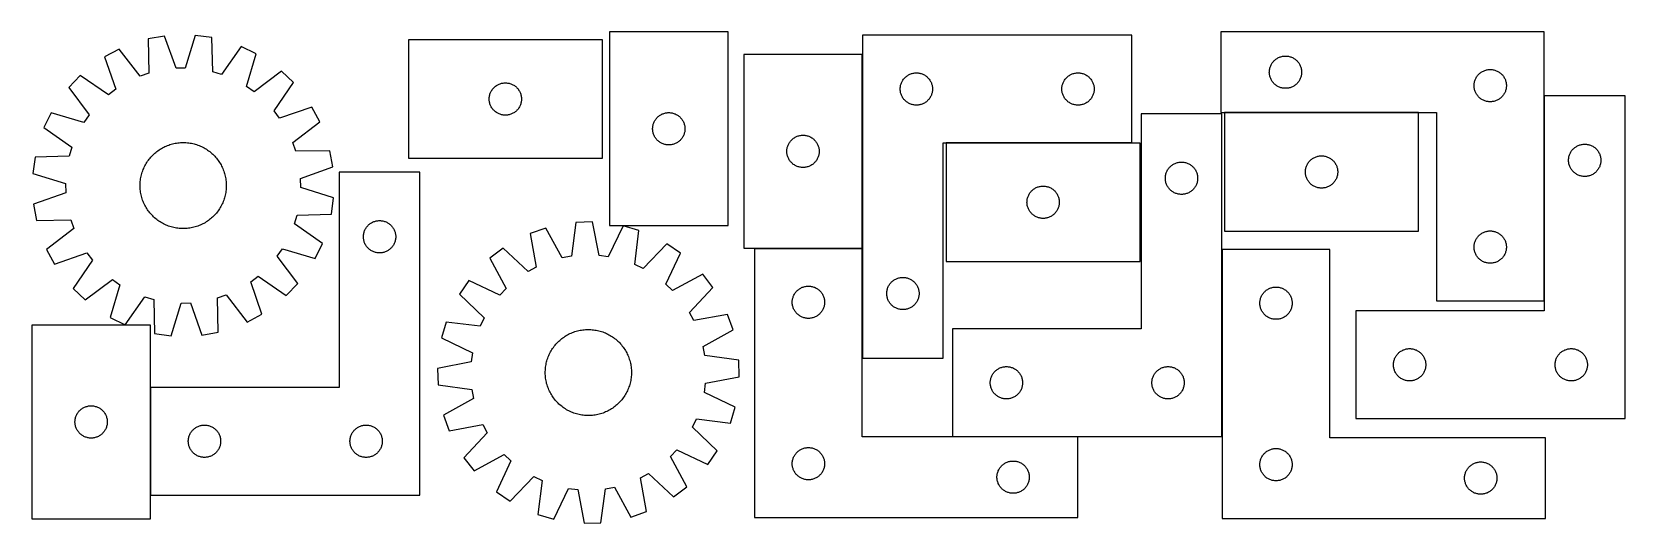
# Model space of a CAD drawing. Header units: millimetres. Extents: x 7 to 1485, y 7 to 463.
import ezdxf

# ---------------------------------------------------------------- set-up
doc = ezdxf.new("R2010")
doc.units = ezdxf.units.MM
doc.layers.add('COMMON', color=5, linetype='CONTINUOUS', true_color=0x0000ff)
doc.layers.add('CUT', color=7, linetype='CONTINUOUS', true_color=0x000000)

msp = doc.modelspace()

# ---------------------------------------------------------------- linework, layer by layer
at = {"layer": 'COMMON'}
for p, q in [((777.355189, 262.272817), (777.355189, 442.272817)), ((1410.112934, 213.337958), (1410.112934, 403.980043)), ((1293.479003, 388.237958), (1113.479003, 388.237958)), ((1027.455189, 360.104401), (855.099544, 360.104401)), ((677.255188, 262.172816), (777.255188, 262.172816)), ((777.355188, 262.072816), (777.355188, 160.204401)), ((1111.107048, 261.21637), (1111.107048, 87.272817)), ((116.68599, 32.940004), (116.68599, 132.940004)), ((977.255188, 87.172817), (861.007048, 87.172817))]:
    msp.add_line(p, q, dxfattribs=at)
at = {"layer": 'CUT'}
for p, q in [((129.757091, 459.414414), (114.616218, 456.678633)), ((140.390712, 429.482811), (129.757091, 459.414414)), ((158.289232, 460.033091), (148.963041, 429.66869)), ((173.534461, 457.956187), (158.289232, 460.033091)), ((652.681642, 463.250063), (542.681642, 463.250063)), ((542.681642, 463.250063), (542.681642, 283.250063)), ((652.681642, 283.250063), (652.681642, 463.250063)), ((777.455189, 460.204401), (777.455189, 160.204401)), ((1027.455189, 460.204401), (777.455189, 460.204401)), ((1027.455189, 360.204401), (1027.455189, 460.204401)), ((1410.012933, 463.337958), (1110.012933, 463.337958)), ((1110.012933, 463.337958), (1110.012933, 388.337958)), ((1410.012933, 213.337958), (1410.012933, 463.337958)), ((87.671721, 447.27332), (74.117298, 439.992649)), ((107.034269, 422.092643), (87.671721, 447.27332)), ((114.616218, 456.678633), (115.129599, 424.918419)), ((174.398262, 426.203572), (173.534461, 457.956187)), ((200.861322, 449.727668), (182.60847, 423.731357)), ((214.718598, 443.041379), (200.861322, 449.727668)), ((536.010568, 455.909979), (356.010568, 455.909979)), ((356.010568, 455.909979), (356.010568, 345.909979)), ((536.010568, 345.909979), (536.010568, 455.909979)), ((74.117298, 439.992649), (84.419998, 409.945534)), ((148.963041, 429.66869), (140.390712, 429.482811)), ((205.728023, 412.575918), (214.718598, 443.041379)), ((667.255188, 442.272817), (667.255188, 262.272817)), ((777.255188, 442.272817), (667.255188, 442.272817)), ((777.255188, 262.272817), (777.255188, 442.272817)), ((1155.191615, 428.146317), (1155.330098, 428.906239)), ((1155.330098, 428.906239), (1155.507518, 429.658025)), ((1155.507518, 429.658025), (1155.723403, 430.399681)), ((1155.723403, 430.399681), (1155.977181, 431.12924)), ((1155.977181, 431.12924), (1156.26818, 431.844767)), ((1156.26818, 431.844767), (1156.595627, 432.544365)), ((1156.595627, 432.544365), (1156.958655, 433.226179)), ((1156.958655, 433.226179), (1157.3563, 433.888401)), ((1157.3563, 433.888401), (1157.787508, 434.529275)), ((1157.787508, 434.529275), (1158.251136, 435.147101)), ((1158.251136, 435.147101), (1158.745954, 435.74024)), ((1158.745954, 435.74024), (1159.270651, 436.307121)), ((1159.270651, 436.307121), (1159.823833, 436.846239)), ((1159.823833, 436.846239), (1160.404036, 437.356165)), ((1160.404036, 437.356165), (1161.009719, 437.835547)), ((1161.009719, 437.835547), (1161.639278, 438.283113)), ((1161.639278, 438.283113), (1162.291041, 438.697678)), ((1162.291041, 438.697678), (1162.963282, 439.07814)), ((1162.963282, 439.07814), (1163.654218, 439.423492)), ((1163.654218, 439.423492), (1164.362015, 439.732818)), ((1164.362015, 439.732818), (1165.084798, 440.005297)), ((1165.084798, 440.005297), (1165.820649, 440.240206)), ((1165.820649, 440.240206), (1166.567617, 440.436924)), ((1166.567617, 440.436924), (1167.323722, 440.594928)), ((1167.323722, 440.594928), (1168.086958, 440.713798)), ((1168.086958, 440.713798), (1168.855302, 440.793221)), ((1168.855302, 440.793221), (1169.626715, 440.832985)), ((1169.626715, 440.832985), (1170.399152, 440.832985)), ((1170.399152, 440.832985), (1171.170565, 440.793221)), ((1171.170565, 440.793221), (1171.938909, 440.713798)), ((1171.938909, 440.713798), (1172.702145, 440.594928)), ((1172.702145, 440.594928), (1173.45825, 440.436924)), ((1173.45825, 440.436924), (1174.205218, 440.240206)), ((1174.205218, 440.240206), (1174.941069, 440.005297)), ((1174.941069, 440.005297), (1175.663852, 439.732818)), ((1175.663852, 439.732818), (1176.371649, 439.423492)), ((1176.371649, 439.423492), (1177.062585, 439.07814)), ((1177.062585, 439.07814), (1177.734825, 438.697678)), ((1177.734825, 438.697678), (1178.386589, 438.283113)), ((1178.386589, 438.283113), (1179.016148, 437.835547)), ((1179.016148, 437.835547), (1179.621831, 437.356165)), ((1179.621831, 437.356165), (1180.202034, 436.846239)), ((1180.202034, 436.846239), (1180.755216, 436.307121)), ((1180.755216, 436.307121), (1181.279912, 435.74024)), ((1181.279912, 435.74024), (1181.774731, 435.147101)), ((1181.774731, 435.147101), (1182.238358, 434.529275)), ((1182.238358, 434.529275), (1182.669567, 433.888401)), ((1182.669567, 433.888401), (1183.067212, 433.226179)), ((1183.067212, 433.226179), (1183.43024, 432.544365)), ((1183.43024, 432.544365), (1183.757687, 431.844767)), ((1183.757687, 431.844767), (1184.048686, 431.12924)), ((1184.048686, 431.12924), (1184.302464, 430.399681)), ((1184.302464, 430.399681), (1184.518349, 429.658025)), ((1184.518349, 429.658025), (1184.695769, 428.906239)), ((1184.695769, 428.906239), (1184.834252, 428.146317)), ((51.39796, 422.721358), (40.756789, 411.608482)), ((77.594095, 404.756467), (51.39796, 422.721358)), ((115.129599, 424.918419), (107.034269, 422.092643)), ((182.60847, 423.731357), (174.398262, 426.203572)), ((238.165234, 426.771128), (212.772439, 407.687609)), ((231.313219, 389.933822), (249.27811, 416.129956)), ((249.27811, 416.129956), (238.165234, 426.771128)), ((438.288676, 413.769698), (438.960917, 414.150161)), ((438.960917, 414.150161), (439.651852, 414.495513)), ((439.651852, 414.495513), (440.35965, 414.804839)), ((440.35965, 414.804839), (441.082433, 415.077317)), ((441.082433, 415.077317), (441.818284, 415.312227)), ((441.818284, 415.312227), (442.565252, 415.508945)), ((442.565252, 415.508945), (443.321357, 415.666948)), ((443.321357, 415.666948), (444.084593, 415.785819)), ((444.084593, 415.785819), (444.852936, 415.865242)), ((444.852936, 415.865242), (445.62435, 415.905006)), ((445.62435, 415.905006), (446.396787, 415.905006)), ((446.396787, 415.905006), (447.1682, 415.865242)), ((447.1682, 415.865242), (447.936544, 415.785819)), ((447.936544, 415.785819), (448.69978, 415.666948)), ((448.69978, 415.666948), (449.455884, 415.508945)), ((449.455884, 415.508945), (450.202853, 415.312227)), ((450.202853, 415.312227), (450.938704, 415.077317)), ((450.938704, 415.077317), (451.661487, 414.804839)), ((451.661487, 414.804839), (452.369284, 414.495513)), ((452.369284, 414.495513), (453.060219, 414.150161)), ((453.060219, 414.150161), (453.73246, 413.769698)), ((812.856223, 413.649717), (813.052941, 414.396685)), ((813.052941, 414.396685), (813.28785, 415.132536)), ((813.28785, 415.132536), (813.560329, 415.855319)), ((813.560329, 415.855319), (813.869655, 416.563117)), ((813.869655, 416.563117), (814.215007, 417.254052)), ((814.215007, 417.254052), (814.595469, 417.926293)), ((814.595469, 417.926293), (815.010034, 418.578056)), ((815.010034, 418.578056), (815.4576, 419.207615)), ((815.4576, 419.207615), (815.936982, 419.813298)), ((815.936982, 419.813298), (816.446908, 420.393501)), ((816.446908, 420.393501), (816.986027, 420.946683)), ((816.986027, 420.946683), (817.552907, 421.47138)), ((817.552907, 421.47138), (818.146047, 421.966198)), ((818.146047, 421.966198), (818.763872, 422.429826)), ((818.763872, 422.429826), (819.404746, 422.861034)), ((819.404746, 422.861034), (820.066968, 423.258679)), ((820.066968, 423.258679), (820.748782, 423.621707)), ((820.748782, 423.621707), (821.44838, 423.949154)), ((821.44838, 423.949154), (822.163908, 424.240153)), ((822.163908, 424.240153), (822.893466, 424.493931)), ((822.893466, 424.493931), (823.635122, 424.709817)), ((823.635122, 424.709817), (824.386908, 424.887236)), ((824.386908, 424.887236), (825.14683, 425.025719)), ((825.14683, 425.025719), (825.912874, 425.124899)), ((825.912874, 425.124899), (826.683008, 425.184512)), ((826.683008, 425.184512), (827.455189, 425.204401)), ((827.455189, 425.204401), (828.22737, 425.184512)), ((828.22737, 425.184512), (828.997504, 425.124899)), ((828.997504, 425.124899), (829.763548, 425.025719)), ((829.763548, 425.025719), (830.52347, 424.887236)), ((830.52347, 424.887236), (831.275256, 424.709817)), ((831.275256, 424.709817), (832.016911, 424.493931)), ((832.016911, 424.493931), (832.74647, 424.240153)), ((832.74647, 424.240153), (833.461998, 423.949154)), ((833.461998, 423.949154), (834.161596, 423.621707)), ((834.161596, 423.621707), (834.84341, 423.258679)), ((834.84341, 423.258679), (835.505632, 422.861034)), ((835.505632, 422.861034), (836.146505, 422.429826)), ((836.146505, 422.429826), (836.764331, 421.966198)), ((836.764331, 421.966198), (837.357471, 421.47138)), ((837.357471, 421.47138), (837.924351, 420.946683)), ((837.924351, 420.946683), (838.463469, 420.393501)), ((838.463469, 420.393501), (838.973396, 419.813298)), ((838.973396, 419.813298), (839.452778, 419.207615)), ((839.452778, 419.207615), (839.900344, 418.578056)), ((839.900344, 418.578056), (840.314908, 417.926293)), ((840.314908, 417.926293), (840.695371, 417.254052)), ((840.695371, 417.254052), (841.040723, 416.563117)), ((841.040723, 416.563117), (841.350048, 415.855319)), ((841.350048, 415.855319), (841.622527, 415.132536)), ((841.622527, 415.132536), (841.857437, 414.396685)), ((841.857437, 414.396685), (842.054155, 413.649717)), ((962.856223, 413.649717), (963.052941, 414.396685)), ((963.052941, 414.396685), (963.28785, 415.132536)), ((963.28785, 415.132536), (963.560329, 415.855319)), ((963.560329, 415.855319), (963.869655, 416.563117)), ((963.869655, 416.563117), (964.215007, 417.254052)), ((964.215007, 417.254052), (964.595469, 417.926293)), ((964.595469, 417.926293), (965.010034, 418.578056)), ((965.010034, 418.578056), (965.4576, 419.207615)), ((965.4576, 419.207615), (965.936982, 419.813298)), ((965.936982, 419.813298), (966.446908, 420.393501)), ((966.446908, 420.393501), (966.986027, 420.946683)), ((966.986027, 420.946683), (967.552907, 421.47138)), ((967.552907, 421.47138), (968.146047, 421.966198)), ((968.146047, 421.966198), (968.763872, 422.429826)), ((968.763872, 422.429826), (969.404746, 422.861034)), ((969.404746, 422.861034), (970.066968, 423.258679)), ((970.066968, 423.258679), (970.748782, 423.621707)), ((970.748782, 423.621707), (971.44838, 423.949154)), ((971.44838, 423.949154), (972.163908, 424.240153)), ((972.163908, 424.240153), (972.893466, 424.493931)), ((972.893466, 424.493931), (973.635122, 424.709817)), ((973.635122, 424.709817), (974.386908, 424.887236)), ((974.386908, 424.887236), (975.14683, 425.025719)), ((975.14683, 425.025719), (975.912874, 425.124899)), ((975.912874, 425.124899), (976.683008, 425.184512)), ((976.683008, 425.184512), (977.455189, 425.204401)), ((977.455189, 425.204401), (978.22737, 425.184512)), ((978.22737, 425.184512), (978.997504, 425.124899)), ((978.997504, 425.124899), (979.763548, 425.025719)), ((979.763548, 425.025719), (980.52347, 424.887236)), ((980.52347, 424.887236), (981.275256, 424.709817)), ((981.275256, 424.709817), (982.016911, 424.493931)), ((982.016911, 424.493931), (982.74647, 424.240153)), ((982.74647, 424.240153), (983.461998, 423.949154)), ((983.461998, 423.949154), (984.161596, 423.621707)), ((984.161596, 423.621707), (984.84341, 423.258679)), ((984.84341, 423.258679), (985.505632, 422.861034)), ((985.505632, 422.861034), (986.146505, 422.429826)), ((986.146505, 422.429826), (986.764331, 421.966198)), ((986.764331, 421.966198), (987.357471, 421.47138)), ((987.357471, 421.47138), (987.924351, 420.946683)), ((987.924351, 420.946683), (988.463469, 420.393501)), ((988.463469, 420.393501), (988.973396, 419.813298)), ((988.973396, 419.813298), (989.452778, 419.207615)), ((989.452778, 419.207615), (989.900344, 418.578056)), ((989.900344, 418.578056), (990.314908, 417.926293)), ((990.314908, 417.926293), (990.695371, 417.254052)), ((990.695371, 417.254052), (991.040723, 416.563117)), ((991.040723, 416.563117), (991.350048, 415.855319)), ((991.350048, 415.855319), (991.622527, 415.132536)), ((991.622527, 415.132536), (991.857437, 414.396685)), ((991.857437, 414.396685), (992.054155, 413.649717)), ((1155.012933, 425.837958), (1155.032822, 426.61014)), ((1155.032822, 425.065777), (1155.012933, 425.837958)), ((1155.032822, 426.61014), (1155.092435, 427.380273)), ((1155.092435, 424.295643), (1155.032822, 425.065777)), ((1155.092435, 427.380273), (1155.191615, 428.146317)), ((1155.191615, 423.5296), (1155.092435, 424.295643)), ((1155.330098, 422.769677), (1155.191615, 423.5296)), ((1155.507518, 422.017891), (1155.330098, 422.769677)), ((1155.723403, 421.276236), (1155.507518, 422.017891)), ((1155.977181, 420.546677), (1155.723403, 421.276236)), ((1156.26818, 419.83115), (1155.977181, 420.546677)), ((1156.595627, 419.131551), (1156.26818, 419.83115)), ((1156.958655, 418.449737), (1156.595627, 419.131551)), ((1157.3563, 417.787515), (1156.958655, 418.449737)), ((1157.787508, 417.146642), (1157.3563, 417.787515)), ((1158.251136, 416.528816), (1157.787508, 417.146642)), ((1158.745954, 415.935676), (1158.251136, 416.528816)), ((1159.270651, 415.368796), (1158.745954, 415.935676)), ((1159.823833, 414.829678), (1159.270651, 415.368796)), ((1160.404036, 414.319752), (1159.823833, 414.829678)), ((1161.009719, 413.84037), (1160.404036, 414.319752)), ((1179.621831, 414.319752), (1179.016148, 413.84037)), ((1180.202034, 414.829678), (1179.621831, 414.319752)), ((1180.755216, 415.368796), (1180.202034, 414.829678)), ((1181.279912, 415.935676), (1180.755216, 415.368796)), ((1181.774731, 416.528816), (1181.279912, 415.935676)), ((1182.238358, 417.146642), (1181.774731, 416.528816)), ((1182.669567, 417.787515), (1182.238358, 417.146642)), ((1183.067212, 418.449737), (1182.669567, 417.787515)), ((1183.43024, 419.131551), (1183.067212, 418.449737)), ((1183.757687, 419.83115), (1183.43024, 419.131551)), ((1184.048686, 420.546677), (1183.757687, 419.83115)), ((1184.302464, 421.276236), (1184.048686, 420.546677)), ((1184.518349, 422.017891), (1184.302464, 421.276236)), ((1184.695769, 422.769677), (1184.518349, 422.017891)), ((1184.834252, 423.5296), (1184.695769, 422.769677)), ((1184.834252, 428.146317), (1184.933432, 427.380273)), ((1184.933432, 424.295643), (1184.834252, 423.5296)), ((1184.933432, 427.380273), (1184.993045, 426.61014)), ((1184.993045, 425.065777), (1184.933432, 424.295643)), ((1184.993045, 426.61014), (1185.012933, 425.837958)), ((1185.012933, 425.837958), (1184.993045, 425.065777)), ((1345.012933, 413.337958), (1345.032822, 414.11014)), ((1345.032822, 414.11014), (1345.092435, 414.880273)), ((1345.092435, 414.880273), (1345.191615, 415.646317)), ((1345.191615, 415.646317), (1345.330098, 416.406239)), ((1345.330098, 416.406239), (1345.507518, 417.158025)), ((1345.507518, 417.158025), (1345.723403, 417.899681)), ((1345.723403, 417.899681), (1345.977181, 418.62924)), ((1345.977181, 418.62924), (1346.26818, 419.344767)), ((1346.26818, 419.344767), (1346.595627, 420.044365)), ((1346.595627, 420.044365), (1346.958655, 420.726179)), ((1346.958655, 420.726179), (1347.3563, 421.388401)), ((1347.3563, 421.388401), (1347.787508, 422.029275)), ((1347.787508, 422.029275), (1348.251136, 422.647101)), ((1348.251136, 422.647101), (1348.745954, 423.24024)), ((1348.745954, 423.24024), (1349.270651, 423.807121)), ((1349.270651, 423.807121), (1349.823833, 424.346239)), ((1349.823833, 424.346239), (1350.404036, 424.856165)), ((1350.404036, 424.856165), (1351.009719, 425.335547)), ((1351.009719, 425.335547), (1351.639278, 425.783113)), ((1351.639278, 425.783113), (1352.291041, 426.197678)), ((1352.291041, 426.197678), (1352.963282, 426.57814)), ((1352.963282, 426.57814), (1353.654218, 426.923492)), ((1353.654218, 426.923492), (1354.362015, 427.232818)), ((1354.362015, 427.232818), (1355.084798, 427.505297)), ((1355.084798, 427.505297), (1355.820649, 427.740206)), ((1355.820649, 427.740206), (1356.567617, 427.936924)), ((1356.567617, 427.936924), (1357.323722, 428.094928)), ((1357.323722, 428.094928), (1358.086958, 428.213798)), ((1358.086958, 428.213798), (1358.855302, 428.293221)), ((1358.855302, 428.293221), (1359.626715, 428.332985)), ((1359.626715, 428.332985), (1360.399152, 428.332985)), ((1360.399152, 428.332985), (1361.170565, 428.293221)), ((1361.170565, 428.293221), (1361.938909, 428.213798)), ((1361.938909, 428.213798), (1362.702145, 428.094928)), ((1362.702145, 428.094928), (1363.45825, 427.936924)), ((1363.45825, 427.936924), (1364.205218, 427.740206)), ((1364.205218, 427.740206), (1364.941069, 427.505297)), ((1364.941069, 427.505297), (1365.663852, 427.232818)), ((1365.663852, 427.232818), (1366.371649, 426.923492)), ((1366.371649, 426.923492), (1367.062585, 426.57814)), ((1367.062585, 426.57814), (1367.734825, 426.197678)), ((1367.734825, 426.197678), (1368.386589, 425.783113)), ((1368.386589, 425.783113), (1369.016148, 425.335547)), ((1369.016148, 425.335547), (1369.621831, 424.856165)), ((1369.621831, 424.856165), (1370.202034, 424.346239)), ((1370.202034, 424.346239), (1370.755216, 423.807121)), ((1370.755216, 423.807121), (1371.279912, 423.24024)), ((1371.279912, 423.24024), (1371.774731, 422.647101)), ((1371.774731, 422.647101), (1372.238358, 422.029275)), ((1372.238358, 422.029275), (1372.669567, 421.388401)), ((1372.669567, 421.388401), (1373.067212, 420.726179)), ((1373.067212, 420.726179), (1373.43024, 420.044365)), ((1373.43024, 420.044365), (1373.757687, 419.344767)), ((1373.757687, 419.344767), (1374.048686, 418.62924)), ((1374.048686, 418.62924), (1374.302464, 417.899681)), ((1374.302464, 417.899681), (1374.518349, 417.158025)), ((1374.518349, 417.158025), (1374.695769, 416.406239)), ((1374.695769, 416.406239), (1374.834252, 415.646317)), ((1374.834252, 415.646317), (1374.933432, 414.880273)), ((1374.933432, 414.880273), (1374.993045, 414.11014)), ((1374.993045, 414.11014), (1375.012933, 413.337958)), ((40.756789, 411.608482), (59.840308, 386.215687)), ((84.419998, 409.945534), (77.594095, 404.756467)), ((212.772439, 407.687609), (205.728023, 412.575918)), ((431.010568, 400.909979), (431.030457, 401.68216)), ((431.030457, 400.137798), (431.010568, 400.909979)), ((431.030457, 401.68216), (431.09007, 402.452294)), ((431.09007, 399.367664), (431.030457, 400.137798)), ((431.09007, 402.452294), (431.18925, 403.218338)), ((431.18925, 398.60162), (431.09007, 399.367664)), ((431.18925, 403.218338), (431.327733, 403.97826)), ((431.327733, 403.97826), (431.505152, 404.730046)), ((431.505152, 404.730046), (431.721038, 405.471702)), ((431.721038, 405.471702), (431.974816, 406.20126)), ((431.974816, 406.20126), (432.265815, 406.916788)), ((432.265815, 406.916788), (432.593262, 407.616386)), ((432.593262, 407.616386), (432.95629, 408.2982)), ((432.95629, 408.2982), (433.353935, 408.960422)), ((433.353935, 408.960422), (433.785143, 409.601296)), ((433.785143, 409.601296), (434.248771, 410.219121)), ((434.248771, 410.219121), (434.743589, 410.812261)), ((434.743589, 410.812261), (435.268285, 411.379141)), ((435.268285, 411.379141), (435.821468, 411.91826)), ((435.821468, 411.91826), (436.401671, 412.428186)), ((436.401671, 412.428186), (437.007354, 412.907568)), ((437.007354, 412.907568), (437.636912, 413.355134)), ((437.636912, 413.355134), (438.288676, 413.769698)), ((453.73246, 413.769698), (454.384224, 413.355134)), ((454.384224, 413.355134), (455.013783, 412.907568)), ((455.013783, 412.907568), (455.619466, 412.428186)), ((455.619466, 412.428186), (456.199668, 411.91826)), ((456.199668, 411.91826), (456.752851, 411.379141)), ((456.752851, 411.379141), (457.277547, 410.812261)), ((457.277547, 410.812261), (457.772365, 410.219121)), ((457.772365, 410.219121), (458.235993, 409.601296)), ((458.235993, 409.601296), (458.667202, 408.960422)), ((458.667202, 408.960422), (459.064847, 408.2982)), ((459.064847, 408.2982), (459.427875, 407.616386)), ((459.427875, 407.616386), (459.755322, 406.916788)), ((459.755322, 406.916788), (460.046321, 406.20126)), ((460.046321, 406.20126), (460.300099, 405.471702)), ((460.300099, 405.471702), (460.515984, 404.730046)), ((460.515984, 404.730046), (460.693404, 403.97826)), ((460.693404, 403.97826), (460.831887, 403.218338)), ((460.831887, 403.218338), (460.931066, 402.452294)), ((460.931066, 399.367664), (460.831887, 398.60162)), ((460.931066, 402.452294), (460.99068, 401.68216)), ((460.99068, 400.137798), (460.931066, 399.367664)), ((460.99068, 401.68216), (461.010568, 400.909979)), ((461.010568, 400.909979), (460.99068, 400.137798)), ((812.460162, 410.590619), (812.499926, 411.362033)), ((812.460162, 409.818182), (812.460162, 410.590619)), ((812.499926, 409.046769), (812.460162, 409.818182)), ((812.499926, 411.362033), (812.579349, 412.130376)), ((812.579349, 408.278425), (812.499926, 409.046769)), ((812.579349, 412.130376), (812.69822, 412.893612)), ((812.69822, 407.515189), (812.579349, 408.278425)), ((812.69822, 412.893612), (812.856223, 413.649717)), ((812.856223, 406.759085), (812.69822, 407.515189)), ((813.052941, 406.012116), (812.856223, 406.759085)), ((813.28785, 405.276265), (813.052941, 406.012116)), ((813.560329, 404.553482), (813.28785, 405.276265)), ((813.869655, 403.845685), (813.560329, 404.553482)), ((814.215007, 403.15475), (813.869655, 403.845685)), ((814.595469, 402.482509), (814.215007, 403.15475)), ((815.010034, 401.830745), (814.595469, 402.482509)), ((815.4576, 401.201186), (815.010034, 401.830745)), ((815.936982, 400.595503), (815.4576, 401.201186)), ((816.446908, 400.015301), (815.936982, 400.595503)), ((816.986027, 399.462118), (816.446908, 400.015301)), ((817.552907, 398.937422), (816.986027, 399.462118)), ((837.924351, 399.462118), (837.357471, 398.937422)), ((838.463469, 400.015301), (837.924351, 399.462118)), ((838.973396, 400.595503), (838.463469, 400.015301)), ((839.452778, 401.201186), (838.973396, 400.595503)), ((839.900344, 401.830745), (839.452778, 401.201186)), ((840.314908, 402.482509), (839.900344, 401.830745)), ((840.695371, 403.15475), (840.314908, 402.482509)), ((841.040723, 403.845685), (840.695371, 403.15475)), ((841.350048, 404.553482), (841.040723, 403.845685)), ((841.622527, 405.276265), (841.350048, 404.553482)), ((841.857437, 406.012116), (841.622527, 405.276265)), ((842.054155, 406.759085), (841.857437, 406.012116)), ((842.054155, 413.649717), (842.212158, 412.893612)), ((842.212158, 407.515189), (842.054155, 406.759085)), ((842.212158, 412.893612), (842.331029, 412.130376)), ((842.331029, 408.278425), (842.212158, 407.515189)), ((842.331029, 412.130376), (842.410452, 411.362033)), ((842.410452, 409.046769), (842.331029, 408.278425)), ((842.410452, 411.362033), (842.450216, 410.590619)), ((842.450216, 409.818182), (842.410452, 409.046769)), ((842.450216, 410.590619), (842.450216, 409.818182)), ((962.460162, 410.590619), (962.499926, 411.362033)), ((962.460162, 409.818182), (962.460162, 410.590619)), ((962.499926, 409.046769), (962.460162, 409.818182)), ((962.499926, 411.362033), (962.579349, 412.130376)), ((962.579349, 408.278425), (962.499926, 409.046769)), ((962.579349, 412.130376), (962.69822, 412.893612)), ((962.69822, 407.515189), (962.579349, 408.278425)), ((962.69822, 412.893612), (962.856223, 413.649717)), ((962.856223, 406.759085), (962.69822, 407.515189)), ((963.052941, 406.012116), (962.856223, 406.759085)), ((963.28785, 405.276265), (963.052941, 406.012116)), ((963.560329, 404.553482), (963.28785, 405.276265)), ((963.869655, 403.845685), (963.560329, 404.553482)), ((964.215007, 403.15475), (963.869655, 403.845685)), ((964.595469, 402.482509), (964.215007, 403.15475)), ((965.010034, 401.830745), (964.595469, 402.482509)), ((965.4576, 401.201186), (965.010034, 401.830745)), ((965.936982, 400.595503), (965.4576, 401.201186)), ((966.446908, 400.015301), (965.936982, 400.595503)), ((966.986027, 399.462118), (966.446908, 400.015301)), ((967.552907, 398.937422), (966.986027, 399.462118)), ((987.924351, 399.462118), (987.357471, 398.937422)), ((988.463469, 400.015301), (987.924351, 399.462118)), ((988.973396, 400.595503), (988.463469, 400.015301)), ((989.452778, 401.201186), (988.973396, 400.595503)), ((989.900344, 401.830745), (989.452778, 401.201186)), ((990.314908, 402.482509), (989.900344, 401.830745)), ((990.695371, 403.15475), (990.314908, 402.482509)), ((991.040723, 403.845685), (990.695371, 403.15475)), ((991.350048, 404.553482), (991.040723, 403.845685)), ((991.622527, 405.276265), (991.350048, 404.553482)), ((991.857437, 406.012116), (991.622527, 405.276265)), ((992.054155, 406.759085), (991.857437, 406.012116)), ((992.054155, 413.649717), (992.212158, 412.893612)), ((992.212158, 407.515189), (992.054155, 406.759085)), ((992.212158, 412.893612), (992.331029, 412.130376)), ((992.331029, 408.278425), (992.212158, 407.515189)), ((992.331029, 412.130376), (992.410452, 411.362033)), ((992.410452, 409.046769), (992.331029, 408.278425)), ((992.410452, 411.362033), (992.450216, 410.590619)), ((992.450216, 409.818182), (992.410452, 409.046769)), ((992.450216, 410.590619), (992.450216, 409.818182)), ((1161.639278, 413.392803), (1161.009719, 413.84037)), ((1162.291041, 412.978239), (1161.639278, 413.392803)), ((1162.963282, 412.597776), (1162.291041, 412.978239)), ((1163.654218, 412.252424), (1162.963282, 412.597776)), ((1164.362015, 411.943099), (1163.654218, 412.252424)), ((1165.084798, 411.67062), (1164.362015, 411.943099)), ((1165.820649, 411.43571), (1165.084798, 411.67062)), ((1166.567617, 411.238993), (1165.820649, 411.43571)), ((1167.323722, 411.080989), (1166.567617, 411.238993)), ((1168.086958, 410.962118), (1167.323722, 411.080989)), ((1168.855302, 410.882695), (1168.086958, 410.962118)), ((1169.626715, 410.842931), (1168.855302, 410.882695)), ((1170.399152, 410.842931), (1169.626715, 410.842931)), ((1171.170565, 410.882695), (1170.399152, 410.842931)), ((1171.938909, 410.962118), (1171.170565, 410.882695)), ((1172.702145, 411.080989), (1171.938909, 410.962118)), ((1173.45825, 411.238993), (1172.702145, 411.080989)), ((1174.205218, 411.43571), (1173.45825, 411.238993)), ((1174.941069, 411.67062), (1174.205218, 411.43571)), ((1175.663852, 411.943099), (1174.941069, 411.67062)), ((1176.371649, 412.252424), (1175.663852, 411.943099)), ((1177.062585, 412.597776), (1176.371649, 412.252424)), ((1177.734825, 412.978239), (1177.062585, 412.597776)), ((1178.386589, 413.392803), (1177.734825, 412.978239)), ((1179.016148, 413.84037), (1178.386589, 413.392803)), ((1345.032822, 412.565777), (1345.012933, 413.337958)), ((1345.092435, 411.795643), (1345.032822, 412.565777)), ((1345.191615, 411.0296), (1345.092435, 411.795643)), ((1345.330098, 410.269677), (1345.191615, 411.0296)), ((1345.507518, 409.517891), (1345.330098, 410.269677)), ((1345.723403, 408.776236), (1345.507518, 409.517891)), ((1345.977181, 408.046677), (1345.723403, 408.776236)), ((1346.26818, 407.33115), (1345.977181, 408.046677)), ((1346.595627, 406.631551), (1346.26818, 407.33115)), ((1346.958655, 405.949737), (1346.595627, 406.631551)), ((1347.3563, 405.287515), (1346.958655, 405.949737)), ((1347.787508, 404.646642), (1347.3563, 405.287515)), ((1348.251136, 404.028816), (1347.787508, 404.646642)), ((1348.745954, 403.435676), (1348.251136, 404.028816)), ((1349.270651, 402.868796), (1348.745954, 403.435676)), ((1349.823833, 402.329678), (1349.270651, 402.868796)), ((1350.404036, 401.819752), (1349.823833, 402.329678)), ((1351.009719, 401.34037), (1350.404036, 401.819752)), ((1351.639278, 400.892803), (1351.009719, 401.34037)), ((1352.291041, 400.478239), (1351.639278, 400.892803)), ((1352.963282, 400.097776), (1352.291041, 400.478239)), ((1353.654218, 399.752424), (1352.963282, 400.097776)), ((1354.362015, 399.443099), (1353.654218, 399.752424)), ((1355.084798, 399.17062), (1354.362015, 399.443099)), ((1365.663852, 399.443099), (1364.941069, 399.17062)), ((1366.371649, 399.752424), (1365.663852, 399.443099)), ((1367.062585, 400.097776), (1366.371649, 399.752424)), ((1367.734825, 400.478239), (1367.062585, 400.097776)), ((1368.386589, 400.892803), (1367.734825, 400.478239)), ((1369.016148, 401.34037), (1368.386589, 400.892803)), ((1369.621831, 401.819752), (1369.016148, 401.34037)), ((1370.202034, 402.329678), (1369.621831, 401.819752)), ((1370.755216, 402.868796), (1370.202034, 402.329678)), ((1371.279912, 403.435676), (1370.755216, 402.868796)), ((1371.774731, 404.028816), (1371.279912, 403.435676)), ((1372.238358, 404.646642), (1371.774731, 404.028816)), ((1372.669567, 405.287515), (1372.238358, 404.646642)), ((1373.067212, 405.949737), (1372.669567, 405.287515)), ((1373.43024, 406.631551), (1373.067212, 405.949737)), ((1373.757687, 407.33115), (1373.43024, 406.631551)), ((1374.048686, 408.046677), (1373.757687, 407.33115)), ((1374.302464, 408.776236), (1374.048686, 408.046677)), ((1374.518349, 409.517891), (1374.302464, 408.776236)), ((1374.695769, 410.269677), (1374.518349, 409.517891)), ((1374.834252, 411.0296), (1374.695769, 410.269677)), ((1374.933432, 411.795643), (1374.834252, 411.0296)), ((1374.993045, 412.565777), (1374.933432, 411.795643)), ((1375.012933, 413.337958), (1374.993045, 412.565777)), ((1485.212934, 403.980043), (1410.212934, 403.980043)), ((1410.212934, 403.980043), (1410.212934, 203.980043)), ((1485.212934, 103.980043), (1485.212934, 403.980043)), ((24.486537, 388.161846), (17.800249, 374.30457)), ((54.951998, 379.171271), (24.486537, 388.161846)), ((59.840308, 386.215687), (54.951998, 379.171271)), ((236.502286, 383.107918), (231.313219, 389.933822)), ((266.549401, 393.410619), (236.502286, 383.107918)), ((273.830072, 379.856196), (266.549401, 393.410619)), ((431.327733, 397.841698), (431.18925, 398.60162)), ((431.505152, 397.089912), (431.327733, 397.841698)), ((431.721038, 396.348257), (431.505152, 397.089912)), ((431.974816, 395.618698), (431.721038, 396.348257)), ((432.265815, 394.90317), (431.974816, 395.618698)), ((432.593262, 394.203572), (432.265815, 394.90317)), ((432.95629, 393.521758), (432.593262, 394.203572)), ((433.353935, 392.859536), (432.95629, 393.521758)), ((433.785143, 392.218663), (433.353935, 392.859536)), ((434.248771, 391.600837), (433.785143, 392.218663)), ((434.743589, 391.007697), (434.248771, 391.600837)), ((435.268285, 390.440817), (434.743589, 391.007697)), ((435.821468, 389.901699), (435.268285, 390.440817)), ((436.401671, 389.391772), (435.821468, 389.901699)), ((437.007354, 388.91239), (436.401671, 389.391772)), ((437.636912, 388.464824), (437.007354, 388.91239)), ((438.288676, 388.05026), (437.636912, 388.464824)), ((438.960917, 387.669797), (438.288676, 388.05026)), ((439.651852, 387.324445), (438.960917, 387.669797)), ((440.35965, 387.01512), (439.651852, 387.324445)), ((441.082433, 386.742641), (440.35965, 387.01512)), ((441.818284, 386.507731), (441.082433, 386.742641)), ((442.565252, 386.311013), (441.818284, 386.507731)), ((443.321357, 386.15301), (442.565252, 386.311013)), ((444.084593, 386.034139), (443.321357, 386.15301)), ((444.852936, 385.954716), (444.084593, 386.034139)), ((445.62435, 385.914952), (444.852936, 385.954716)), ((446.396787, 385.914952), (445.62435, 385.914952)), ((447.1682, 385.954716), (446.396787, 385.914952)), ((447.936544, 386.034139), (447.1682, 385.954716)), ((448.69978, 386.15301), (447.936544, 386.034139)), ((449.455884, 386.311013), (448.69978, 386.15301)), ((450.202853, 386.507731), (449.455884, 386.311013)), ((450.938704, 386.742641), (450.202853, 386.507731)), ((451.661487, 387.01512), (450.938704, 386.742641)), ((452.369284, 387.324445), (451.661487, 387.01512)), ((453.060219, 387.669797), (452.369284, 387.324445)), ((453.73246, 388.05026), (453.060219, 387.669797)), ((454.384224, 388.464824), (453.73246, 388.05026)), ((455.013783, 388.91239), (454.384224, 388.464824)), ((455.619466, 389.391772), (455.013783, 388.91239)), ((456.199668, 389.901699), (455.619466, 389.391772)), ((456.752851, 390.440817), (456.199668, 389.901699)), ((457.277547, 391.007697), (456.752851, 390.440817)), ((457.772365, 391.600837), (457.277547, 391.007697)), ((458.235993, 392.218663), (457.772365, 391.600837)), ((458.667202, 392.859536), (458.235993, 392.218663)), ((459.064847, 393.521758), (458.667202, 392.859536)), ((459.427875, 394.203572), (459.064847, 393.521758)), ((459.755322, 394.90317), (459.427875, 394.203572)), ((460.046321, 395.618698), (459.755322, 394.90317)), ((460.300099, 396.348257), (460.046321, 395.618698)), ((460.515984, 397.089912), (460.300099, 396.348257)), ((460.693404, 397.841698), (460.515984, 397.089912)), ((460.831887, 398.60162), (460.693404, 397.841698)), ((587.21248, 383.992346), (587.77936, 384.517042)), ((587.77936, 384.517042), (588.3725, 385.01186)), ((588.3725, 385.01186), (588.990326, 385.475488)), ((588.990326, 385.475488), (589.631199, 385.906696)), ((589.631199, 385.906696), (590.293421, 386.304342)), ((590.293421, 386.304342), (590.975235, 386.667369)), ((590.975235, 386.667369), (591.674833, 386.994817)), ((591.674833, 386.994817), (592.390361, 387.285815)), ((592.390361, 387.285815), (593.119919, 387.539594)), ((593.119919, 387.539594), (593.861575, 387.755479)), ((593.861575, 387.755479), (594.613361, 387.932898)), ((594.613361, 387.932898), (595.373283, 388.071381)), ((595.373283, 388.071381), (596.139327, 388.170561)), ((596.139327, 388.170561), (596.909461, 388.230174)), ((596.909461, 388.230174), (597.681642, 388.250063)), ((597.681642, 388.250063), (598.453823, 388.230174)), ((598.453823, 388.230174), (599.223957, 388.170561)), ((599.223957, 388.170561), (599.990001, 388.071381)), ((599.990001, 388.071381), (600.749923, 387.932898)), ((600.749923, 387.932898), (601.501709, 387.755479)), ((601.501709, 387.755479), (602.243364, 387.539594)), ((602.243364, 387.539594), (602.972923, 387.285815)), ((602.972923, 387.285815), (603.688451, 386.994817)), ((603.688451, 386.994817), (604.388049, 386.667369)), ((604.388049, 386.667369), (605.069863, 386.304342)), ((605.069863, 386.304342), (605.732085, 385.906696)), ((605.732085, 385.906696), (606.372958, 385.475488)), ((606.372958, 385.475488), (606.990784, 385.01186)), ((606.990784, 385.01186), (607.583924, 384.517042)), ((607.583924, 384.517042), (608.150804, 383.992346)), ((818.146047, 398.442604), (817.552907, 398.937422)), ((818.763872, 397.978976), (818.146047, 398.442604)), ((819.404746, 397.547767), (818.763872, 397.978976)), ((820.066968, 397.150122), (819.404746, 397.547767)), ((820.748782, 396.787094), (820.066968, 397.150122)), ((821.44838, 396.459647), (820.748782, 396.787094)), ((822.163908, 396.168648), (821.44838, 396.459647)), ((822.893466, 395.91487), (822.163908, 396.168648)), ((823.635122, 395.698985), (822.893466, 395.91487)), ((824.386908, 395.521565), (823.635122, 395.698985)), ((825.14683, 395.383082), (824.386908, 395.521565)), ((825.912874, 395.283903), (825.14683, 395.383082)), ((826.683008, 395.224289), (825.912874, 395.283903)), ((827.455189, 395.204401), (826.683008, 395.224289)), ((828.22737, 395.224289), (827.455189, 395.204401)), ((828.997504, 395.283903), (828.22737, 395.224289)), ((829.763548, 395.383082), (828.997504, 395.283903)), ((830.52347, 395.521565), (829.763548, 395.383082)), ((831.275256, 395.698985), (830.52347, 395.521565)), ((832.016911, 395.91487), (831.275256, 395.698985)), ((832.74647, 396.168648), (832.016911, 395.91487)), ((833.461998, 396.459647), (832.74647, 396.168648)), ((834.161596, 396.787094), (833.461998, 396.459647)), ((834.84341, 397.150122), (834.161596, 396.787094)), ((835.505632, 397.547767), (834.84341, 397.150122)), ((836.146505, 397.978976), (835.505632, 397.547767)), ((836.764331, 398.442604), (836.146505, 397.978976)), ((837.357471, 398.937422), (836.764331, 398.442604)), ((968.146047, 398.442604), (967.552907, 398.937422)), ((968.763872, 397.978976), (968.146047, 398.442604)), ((969.404746, 397.547767), (968.763872, 397.978976)), ((970.066968, 397.150122), (969.404746, 397.547767)), ((970.748782, 396.787094), (970.066968, 397.150122)), ((971.44838, 396.459647), (970.748782, 396.787094)), ((972.163908, 396.168648), (971.44838, 396.459647)), ((972.893466, 395.91487), (972.163908, 396.168648)), ((973.635122, 395.698985), (972.893466, 395.91487)), ((974.386908, 395.521565), (973.635122, 395.698985)), ((975.14683, 395.383082), (974.386908, 395.521565)), ((975.912874, 395.283903), (975.14683, 395.383082)), ((976.683008, 395.224289), (975.912874, 395.283903)), ((977.455189, 395.204401), (976.683008, 395.224289)), ((978.22737, 395.224289), (977.455189, 395.204401)), ((978.997504, 395.283903), (978.22737, 395.224289)), ((979.763548, 395.383082), (978.997504, 395.283903)), ((980.52347, 395.521565), (979.763548, 395.383082)), ((981.275256, 395.698985), (980.52347, 395.521565)), ((982.016911, 395.91487), (981.275256, 395.698985)), ((982.74647, 396.168648), (982.016911, 395.91487)), ((983.461998, 396.459647), (982.74647, 396.168648)), ((984.161596, 396.787094), (983.461998, 396.459647)), ((984.84341, 397.150122), (984.161596, 396.787094)), ((985.505632, 397.547767), (984.84341, 397.150122)), ((986.146505, 397.978976), (985.505632, 397.547767)), ((986.764331, 398.442604), (986.146505, 397.978976)), ((987.357471, 398.937422), (986.764331, 398.442604)), ((1111.007048, 387.272817), (1036.007048, 387.272817)), ((1036.007048, 387.272817), (1036.007048, 187.272817)), ((1110.012933, 388.337958), (1310.012933, 388.337958)), ((1111.007048, 87.272817), (1111.007048, 387.272817)), ((1293.479003, 388.137957), (1113.479003, 388.137957)), ((1113.479003, 388.137957), (1113.479003, 278.137957)), ((1293.479003, 278.137957), (1293.479003, 388.137957)), ((1310.012933, 388.337958), (1310.012933, 213.337958)), ((1355.820649, 398.93571), (1355.084798, 399.17062)), ((1356.567617, 398.738993), (1355.820649, 398.93571)), ((1357.323722, 398.580989), (1356.567617, 398.738993)), ((1358.086958, 398.462118), (1357.323722, 398.580989)), ((1358.855302, 398.382695), (1358.086958, 398.462118)), ((1359.626715, 398.342931), (1358.855302, 398.382695)), ((1360.399152, 398.342931), (1359.626715, 398.342931)), ((1361.170565, 398.382695), (1360.399152, 398.342931)), ((1361.938909, 398.462118), (1361.170565, 398.382695)), ((1362.702145, 398.580989), (1361.938909, 398.462118)), ((1363.45825, 398.738993), (1362.702145, 398.580989)), ((1364.205218, 398.93571), (1363.45825, 398.738993)), ((1364.941069, 399.17062), (1364.205218, 398.93571)), ((17.800249, 374.30457), (43.79656, 356.051718)), ((248.649395, 360.493647), (273.830072, 379.856196)), ((582.686615, 373.636282), (582.726379, 374.407695)), ((582.686615, 372.863844), (582.686615, 373.636282)), ((582.726379, 372.092431), (582.686615, 372.863844)), ((582.726379, 374.407695), (582.805802, 375.176038)), ((582.805802, 371.324088), (582.726379, 372.092431)), ((582.805802, 375.176038), (582.924673, 375.939274)), ((582.924673, 370.560852), (582.805802, 371.324088)), ((582.924673, 375.939274), (583.082676, 376.695379)), ((583.082676, 369.804747), (582.924673, 370.560852)), ((583.082676, 376.695379), (583.279394, 377.442348)), ((583.279394, 369.057778), (583.082676, 369.804747)), ((583.279394, 377.442348), (583.514304, 378.178199)), ((583.514304, 378.178199), (583.786782, 378.900981)), ((583.786782, 378.900981), (584.096108, 379.608779)), ((584.096108, 379.608779), (584.44146, 380.299714)), ((584.44146, 380.299714), (584.821923, 380.971955)), ((584.821923, 380.971955), (585.236487, 381.623719)), ((585.236487, 381.623719), (585.684053, 382.253277)), ((585.684053, 382.253277), (586.163435, 382.858961)), ((586.163435, 382.858961), (586.673361, 383.439163)), ((586.673361, 383.439163), (587.21248, 383.992346)), ((608.150804, 383.992346), (608.689922, 383.439163)), ((608.689922, 383.439163), (609.199849, 382.858961)), ((609.199849, 382.858961), (609.679231, 382.253277)), ((609.679231, 382.253277), (610.126797, 381.623719)), ((610.126797, 381.623719), (610.541361, 380.971955)), ((610.541361, 380.971955), (610.921824, 380.299714)), ((610.921824, 380.299714), (611.267176, 379.608779)), ((611.267176, 379.608779), (611.576502, 378.900981)), ((611.576502, 378.900981), (611.84898, 378.178199)), ((611.84898, 378.178199), (612.08389, 377.442348)), ((612.08389, 377.442348), (612.280608, 376.695379)), ((612.280608, 369.804747), (612.08389, 369.057778)), ((612.280608, 376.695379), (612.438611, 375.939274)), ((612.438611, 370.560852), (612.280608, 369.804747)), ((612.438611, 375.939274), (612.557482, 375.176038)), ((612.557482, 371.324088), (612.438611, 370.560852)), ((612.557482, 375.176038), (612.636905, 374.407695)), ((612.636905, 372.092431), (612.557482, 371.324088)), ((612.636905, 374.407695), (612.676669, 373.636282)), ((612.676669, 372.863844), (612.636905, 372.092431)), ((612.676669, 373.636282), (612.676669, 372.863844)), ((43.79656, 356.051718), (41.324345, 347.84151)), ((125.672856, 354.298973), (126.745505, 354.95352)), ((126.745505, 354.95352), (127.838184, 355.574051)), ((127.838184, 355.574051), (128.949815, 356.159954)), ((128.949815, 356.159954), (130.079302, 356.71065)), ((130.079302, 356.71065), (131.225529, 357.225597)), ((131.225529, 357.225597), (132.387366, 357.704286)), ((132.387366, 357.704286), (133.563665, 358.146244)), ((133.563665, 358.146244), (134.753266, 358.551036)), ((134.753266, 358.551036), (135.954994, 358.918262)), ((135.954994, 358.918262), (137.167665, 359.24756)), ((137.167665, 359.24756), (138.390081, 359.538604)), ((138.390081, 359.538604), (139.621035, 359.791108)), ((139.621035, 359.791108), (140.859313, 360.004821)), ((140.859313, 360.004821), (142.103694, 360.179534)), ((142.103694, 360.179534), (143.352948, 360.315074)), ((143.352948, 360.315074), (144.605843, 360.411307)), ((144.605843, 360.411307), (145.861142, 360.468138)), ((145.861142, 360.468138), (147.117608, 360.485512)), ((147.117608, 360.485512), (148.373999, 360.46341)), ((148.373999, 360.46341), (149.629075, 360.401854)), ((149.629075, 360.401854), (150.881599, 360.300907)), ((150.881599, 360.300907), (152.130334, 360.160666)), ((152.130334, 360.160666), (153.374048, 359.981271)), ((153.374048, 359.981271), (154.611514, 359.762898)), ((154.611514, 359.762898), (155.841509, 359.505763)), ((155.841509, 359.505763), (157.062821, 359.210121)), ((157.062821, 359.210121), (158.274243, 358.876261)), ((158.274243, 358.876261), (159.474581, 358.504515)), ((159.474581, 358.504515), (160.66265, 358.095249)), ((160.66265, 358.095249), (161.837278, 357.648866)), ((161.837278, 357.648866), (162.997304, 357.165808)), ((162.997304, 357.165808), (164.141585, 356.646551)), ((164.141585, 356.646551), (165.268991, 356.091607)), ((165.268991, 356.091607), (166.37841, 355.501524)), ((166.37841, 355.501524), (167.468746, 354.876885)), ((167.468746, 354.876885), (168.538923, 354.218306)), ((251.475171, 352.398318), (248.649395, 360.493647)), ((583.514304, 368.321927), (583.279394, 369.057778)), ((583.786782, 367.599145), (583.514304, 368.321927)), ((584.096108, 366.891347), (583.786782, 367.599145)), ((584.44146, 366.200412), (584.096108, 366.891347)), ((584.821923, 365.528171), (584.44146, 366.200412)), ((585.236487, 364.876407), (584.821923, 365.528171)), ((585.684053, 364.246849), (585.236487, 364.876407)), ((586.163435, 363.641165), (585.684053, 364.246849)), ((586.673361, 363.060963), (586.163435, 363.641165)), ((587.21248, 362.50778), (586.673361, 363.060963)), ((587.77936, 361.983084), (587.21248, 362.50778)), ((588.3725, 361.488266), (587.77936, 361.983084)), ((588.990326, 361.024638), (588.3725, 361.488266)), ((589.631199, 360.59343), (588.990326, 361.024638)), ((590.293421, 360.195784), (589.631199, 360.59343)), ((590.975235, 359.832757), (590.293421, 360.195784)), ((591.674833, 359.505309), (590.975235, 359.832757)), ((592.390361, 359.214311), (591.674833, 359.505309)), ((593.119919, 358.960532), (592.390361, 359.214311)), ((593.861575, 358.744647), (593.119919, 358.960532)), ((594.613361, 358.567228), (593.861575, 358.744647)), ((595.373283, 358.428745), (594.613361, 358.567228)), ((596.139327, 358.329565), (595.373283, 358.428745)), ((596.909461, 358.269952), (596.139327, 358.329565)), ((597.681642, 358.250063), (596.909461, 358.269952)), ((598.453823, 358.269952), (597.681642, 358.250063)), ((599.223957, 358.329565), (598.453823, 358.269952)), ((599.990001, 358.428745), (599.223957, 358.329565)), ((600.749923, 358.567228), (599.990001, 358.428745)), ((601.501709, 358.744647), (600.749923, 358.567228)), ((602.243364, 358.960532), (601.501709, 358.744647)), ((602.972923, 359.214311), (602.243364, 358.960532)), ((603.688451, 359.505309), (602.972923, 359.214311)), ((604.388049, 359.832757), (603.688451, 359.505309)), ((605.069863, 360.195784), (604.388049, 359.832757)), ((605.732085, 360.59343), (605.069863, 360.195784)), ((606.372958, 361.024638), (605.732085, 360.59343)), ((606.990784, 361.488266), (606.372958, 361.024638)), ((607.583924, 361.983084), (606.990784, 361.488266)), ((608.150804, 362.50778), (607.583924, 361.983084)), ((608.689922, 363.060963), (608.150804, 362.50778)), ((609.199849, 363.641165), (608.689922, 363.060963)), ((609.679231, 364.246849), (609.199849, 363.641165)), ((610.126797, 364.876407), (609.679231, 364.246849)), ((610.541361, 365.528171), (610.126797, 364.876407)), ((610.921824, 366.200412), (610.541361, 365.528171)), ((611.267176, 366.891347), (610.921824, 366.200412)), ((611.576502, 367.599145), (611.267176, 366.891347)), ((611.84898, 368.321927), (611.576502, 367.599145)), ((612.08389, 369.057778), (611.84898, 368.321927)), ((707.379348, 354.198792), (707.498219, 354.962028)), ((707.498219, 354.962028), (707.656222, 355.718133)), ((707.656222, 355.718133), (707.85294, 356.465101)), ((707.85294, 356.465101), (708.087849, 357.200952)), ((708.087849, 357.200952), (708.360328, 357.923735)), ((708.360328, 357.923735), (708.669654, 358.631533)), ((708.669654, 358.631533), (709.015006, 359.322468)), ((709.015006, 359.322468), (709.395468, 359.994709)), ((709.395468, 359.994709), (709.810033, 360.646472)), ((709.810033, 360.646472), (710.257599, 361.276031)), ((710.257599, 361.276031), (710.736981, 361.881714)), ((710.736981, 361.881714), (711.246907, 362.461917)), ((711.246907, 362.461917), (711.786026, 363.015099)), ((711.786026, 363.015099), (712.352906, 363.539796)), ((712.352906, 363.539796), (712.946046, 364.034614)), ((712.946046, 364.034614), (713.563871, 364.498242)), ((713.563871, 364.498242), (714.204745, 364.92945)), ((714.204745, 364.92945), (714.866967, 365.327095)), ((714.866967, 365.327095), (715.548781, 365.690123)), ((715.548781, 365.690123), (716.248379, 366.01757)), ((716.248379, 366.01757), (716.963907, 366.308569)), ((716.963907, 366.308569), (717.693465, 366.562347)), ((717.693465, 366.562347), (718.435121, 366.778233)), ((718.435121, 366.778233), (719.186907, 366.955652)), ((719.186907, 366.955652), (719.946829, 367.094135)), ((719.946829, 367.094135), (720.712873, 367.193315)), ((720.712873, 367.193315), (721.483007, 367.252928)), ((721.483007, 367.252928), (722.255188, 367.272817)), ((722.255188, 367.272817), (723.027369, 367.252928)), ((723.027369, 367.252928), (723.797503, 367.193315)), ((723.797503, 367.193315), (724.563547, 367.094135)), ((724.563547, 367.094135), (725.323469, 366.955652)), ((725.323469, 366.955652), (726.075255, 366.778233)), ((726.075255, 366.778233), (726.81691, 366.562347)), ((726.81691, 366.562347), (727.546469, 366.308569)), ((727.546469, 366.308569), (728.261997, 366.01757)), ((728.261997, 366.01757), (728.961595, 365.690123)), ((728.961595, 365.690123), (729.643409, 365.327095)), ((729.643409, 365.327095), (730.305631, 364.92945)), ((730.305631, 364.92945), (730.946504, 364.498242)), ((730.946504, 364.498242), (731.56433, 364.034614)), ((731.56433, 364.034614), (732.15747, 363.539796)), ((732.15747, 363.539796), (732.72435, 363.015099)), ((732.72435, 363.015099), (733.263468, 362.461917)), ((733.263468, 362.461917), (733.773395, 361.881714)), ((733.773395, 361.881714), (734.252777, 361.276031)), ((734.252777, 361.276031), (734.700343, 360.646472)), ((734.700343, 360.646472), (735.114907, 359.994709)), ((735.114907, 359.994709), (735.49537, 359.322468)), ((735.49537, 359.322468), (735.840722, 358.631533)), ((735.840722, 358.631533), (736.150047, 357.923735)), ((736.150047, 357.923735), (736.422526, 357.200952)), ((736.422526, 357.200952), (736.657436, 356.465101)), ((736.657436, 356.465101), (736.854154, 355.718133)), ((736.854154, 355.718133), (737.012157, 354.962028)), ((737.012157, 354.962028), (737.131028, 354.198792)), ((852.455189, 160.204401), (852.455189, 360.204401)), ((852.455189, 360.204401), (1027.455189, 360.204401)), ((1035.099544, 360.0044), (855.099544, 360.0044)), ((855.099544, 360.0044), (855.099544, 250.0044)), ((1035.099544, 250.0044), (1035.099544, 360.0044)), ((1437.243772, 354.722326), (1437.810653, 355.247022)), ((1437.810653, 355.247022), (1438.403792, 355.741841)), ((1438.403792, 355.741841), (1439.021618, 356.205469)), ((1439.021618, 356.205469), (1439.662492, 356.636677)), ((1439.662492, 356.636677), (1440.324713, 357.034322)), ((1440.324713, 357.034322), (1441.006528, 357.39735)), ((1441.006528, 357.39735), (1441.706126, 357.724797)), ((1441.706126, 357.724797), (1442.421653, 358.015796)), ((1442.421653, 358.015796), (1443.151212, 358.269574)), ((1443.151212, 358.269574), (1443.892868, 358.485459)), ((1443.892868, 358.485459), (1444.644653, 358.662879)), ((1444.644653, 358.662879), (1445.404576, 358.801362)), ((1445.404576, 358.801362), (1446.170619, 358.900542)), ((1446.170619, 358.900542), (1446.940753, 358.960155)), ((1446.940753, 358.960155), (1447.712934, 358.980043)), ((1447.712934, 358.980043), (1448.485116, 358.960155)), ((1448.485116, 358.960155), (1449.255249, 358.900542)), ((1449.255249, 358.900542), (1450.021293, 358.801362)), ((1450.021293, 358.801362), (1450.781215, 358.662879)), ((1450.781215, 358.662879), (1451.533001, 358.485459)), ((1451.533001, 358.485459), (1452.274657, 358.269574)), ((1452.274657, 358.269574), (1453.004216, 358.015796)), ((1453.004216, 358.015796), (1453.719743, 357.724797)), ((1453.719743, 357.724797), (1454.419341, 357.39735)), ((1454.419341, 357.39735), (1455.101155, 357.034322)), ((1455.101155, 357.034322), (1455.763377, 356.636677)), ((1455.763377, 356.636677), (1456.404251, 356.205469)), ((1456.404251, 356.205469), (1457.022077, 355.741841)), ((1457.022077, 355.741841), (1457.615216, 355.247022)), ((1457.615216, 355.247022), (1458.182097, 354.722326)), ((9.57173, 346.977709), (7.494825, 331.73248)), ((41.324345, 347.84151), (9.57173, 346.977709)), ((112.026392, 339.821658), (112.651031, 340.911994)), ((112.651031, 340.911994), (113.309611, 341.982171)), ((113.309611, 341.982171), (114.00148, 343.031135)), ((114.00148, 343.031135), (114.725956, 344.057848)), ((114.725956, 344.057848), (115.482325, 345.061299)), ((115.482325, 345.061299), (116.26984, 346.040496)), ((116.26984, 346.040496), (117.087724, 346.994473)), ((117.087724, 346.994473), (117.935169, 347.92229)), ((117.935169, 347.92229), (118.811339, 348.82303)), ((118.811339, 348.82303), (119.71537, 349.695804)), ((119.71537, 349.695804), (120.64637, 350.539751)), ((120.64637, 350.539751), (121.603419, 351.354038)), ((121.603419, 351.354038), (122.585573, 352.137862)), ((122.585573, 352.137862), (123.591863, 352.890449)), ((123.591863, 352.890449), (124.621296, 353.611057)), ((124.621296, 353.611057), (125.672856, 354.298973)), ((168.538923, 354.218306), (169.587887, 353.526437)), ((169.587887, 353.526437), (170.6146, 352.80196)), ((170.6146, 352.80196), (171.618051, 352.045591)), ((171.618051, 352.045591), (172.597248, 351.258077)), ((172.597248, 351.258077), (173.551225, 350.440193)), ((173.551225, 350.440193), (174.479042, 349.592748)), ((174.479042, 349.592748), (175.379782, 348.716577)), ((175.379782, 348.716577), (176.252556, 347.812546)), ((176.252556, 347.812546), (177.096503, 346.881547)), ((177.096503, 346.881547), (177.91079, 345.924498)), ((177.91079, 345.924498), (178.694614, 344.942344)), ((178.694614, 344.942344), (179.447201, 343.936054)), ((179.447201, 343.936054), (180.167809, 342.906621)), ((180.167809, 342.906621), (180.855725, 341.855061)), ((180.855725, 341.855061), (181.510272, 340.782412)), ((181.510272, 340.782412), (182.130803, 339.689733)), ((283.235385, 352.911699), (251.475171, 352.398318)), ((285.971166, 337.770825), (283.235385, 352.911699)), ((356.010568, 345.909979), (536.010568, 345.909979)), ((707.260161, 352.659035), (707.299925, 353.430449)), ((707.260161, 351.886598), (707.260161, 352.659035)), ((707.299925, 351.115185), (707.260161, 351.886598)), ((707.299925, 353.430449), (707.379348, 354.198792)), ((707.379348, 350.346841), (707.299925, 351.115185)), ((707.498219, 349.583605), (707.379348, 350.346841)), ((707.656222, 348.827501), (707.498219, 349.583605)), ((707.85294, 348.080532), (707.656222, 348.827501)), ((708.087849, 347.344681), (707.85294, 348.080532)), ((708.360328, 346.621898), (708.087849, 347.344681)), ((708.669654, 345.914101), (708.360328, 346.621898)), ((709.015006, 345.223166), (708.669654, 345.914101)), ((709.395468, 344.550925), (709.015006, 345.223166)), ((709.810033, 343.899161), (709.395468, 344.550925)), ((710.257599, 343.269602), (709.810033, 343.899161)), ((710.736981, 342.663919), (710.257599, 343.269602)), ((711.246907, 342.083717), (710.736981, 342.663919)), ((711.786026, 341.530534), (711.246907, 342.083717)), ((712.352906, 341.005838), (711.786026, 341.530534)), ((712.946046, 340.51102), (712.352906, 341.005838)), ((713.563871, 340.047392), (712.946046, 340.51102)), ((731.56433, 340.51102), (730.946504, 340.047392)), ((732.15747, 341.005838), (731.56433, 340.51102)), ((732.72435, 341.530534), (732.15747, 341.005838)), ((733.263468, 342.083717), (732.72435, 341.530534)), ((733.773395, 342.663919), (733.263468, 342.083717)), ((734.252777, 343.269602), (733.773395, 342.663919)), ((734.700343, 343.899161), (734.252777, 343.269602)), ((735.114907, 344.550925), (734.700343, 343.899161)), ((735.49537, 345.223166), (735.114907, 344.550925)), ((735.840722, 345.914101), (735.49537, 345.223166)), ((736.150047, 346.621898), (735.840722, 345.914101)), ((736.422526, 347.344681), (736.150047, 346.621898)), ((736.657436, 348.080532), (736.422526, 347.344681)), ((736.854154, 348.827501), (736.657436, 348.080532)), ((737.012157, 349.583605), (736.854154, 348.827501)), ((737.131028, 350.346841), (737.012157, 349.583605)), ((737.131028, 354.198792), (737.210451, 353.430449)), ((737.210451, 351.115185), (737.131028, 350.346841)), ((737.210451, 353.430449), (737.250215, 352.659035)), ((737.250215, 351.886598), (737.210451, 351.115185)), ((737.250215, 352.659035), (737.250215, 351.886598)), ((1065.456605, 339.92945), (1066.118827, 340.327095)), ((1066.118827, 340.327095), (1066.800641, 340.690123)), ((1066.800641, 340.690123), (1067.500239, 341.01757)), ((1067.500239, 341.01757), (1068.215766, 341.308569)), ((1068.215766, 341.308569), (1068.945325, 341.562347)), ((1068.945325, 341.562347), (1069.686981, 341.778233)), ((1069.686981, 341.778233), (1070.438767, 341.955652)), ((1070.438767, 341.955652), (1071.198689, 342.094135)), ((1071.198689, 342.094135), (1071.964733, 342.193315)), ((1071.964733, 342.193315), (1072.734866, 342.252928)), ((1072.734866, 342.252928), (1073.507048, 342.272817)), ((1073.507048, 342.272817), (1074.279229, 342.252928)), ((1074.279229, 342.252928), (1075.049363, 342.193315)), ((1075.049363, 342.193315), (1075.815406, 342.094135)), ((1075.815406, 342.094135), (1076.575329, 341.955652)), ((1076.575329, 341.955652), (1077.327114, 341.778233)), ((1077.327114, 341.778233), (1078.06877, 341.562347)), ((1078.06877, 341.562347), (1078.798329, 341.308569)), ((1078.798329, 341.308569), (1079.513856, 341.01757)), ((1079.513856, 341.01757), (1080.213454, 340.690123)), ((1080.213454, 340.690123), (1080.895269, 340.327095)), ((1080.895269, 340.327095), (1081.55749, 339.92945)), ((1190.061696, 339.844364), (1190.424724, 340.526178)), ((1190.424724, 340.526178), (1190.822369, 341.1884)), ((1190.822369, 341.1884), (1191.253578, 341.829274)), ((1191.253578, 341.829274), (1191.717205, 342.4471)), ((1191.717205, 342.4471), (1192.212024, 343.040239)), ((1192.212024, 343.040239), (1192.73672, 343.60712)), ((1192.73672, 343.60712), (1193.289902, 344.146238)), ((1193.289902, 344.146238), (1193.870105, 344.656164)), ((1193.870105, 344.656164), (1194.475788, 345.135546)), ((1194.475788, 345.135546), (1195.105347, 345.583112)), ((1195.105347, 345.583112), (1195.757111, 345.997677)), ((1195.757111, 345.997677), (1196.429351, 346.378139)), ((1196.429351, 346.378139), (1197.120287, 346.723491)), ((1197.120287, 346.723491), (1197.828084, 347.032817)), ((1197.828084, 347.032817), (1198.550867, 347.305296)), ((1198.550867, 347.305296), (1199.286718, 347.540205)), ((1199.286718, 347.540205), (1200.033686, 347.736923)), ((1200.033686, 347.736923), (1200.789791, 347.894927)), ((1200.789791, 347.894927), (1201.553027, 348.013797)), ((1201.553027, 348.013797), (1202.321371, 348.09322)), ((1202.321371, 348.09322), (1203.092784, 348.132984)), ((1203.092784, 348.132984), (1203.865221, 348.132984)), ((1203.865221, 348.132984), (1204.636635, 348.09322)), ((1204.636635, 348.09322), (1205.404978, 348.013797)), ((1205.404978, 348.013797), (1206.168214, 347.894927)), ((1206.168214, 347.894927), (1206.924319, 347.736923)), ((1206.924319, 347.736923), (1207.671287, 347.540205)), ((1207.671287, 347.540205), (1208.407138, 347.305296)), ((1208.407138, 347.305296), (1209.129921, 347.032817)), ((1209.129921, 347.032817), (1209.837718, 346.723491)), ((1209.837718, 346.723491), (1210.528654, 346.378139)), ((1210.528654, 346.378139), (1211.200895, 345.997677)), ((1211.200895, 345.997677), (1211.852658, 345.583112)), ((1211.852658, 345.583112), (1212.482217, 345.135546)), ((1212.482217, 345.135546), (1213.0879, 344.656164)), ((1213.0879, 344.656164), (1213.668103, 344.146238)), ((1213.668103, 344.146238), (1214.221285, 343.60712)), ((1214.221285, 343.60712), (1214.745982, 343.040239)), ((1214.745982, 343.040239), (1215.2408, 342.4471)), ((1215.2408, 342.4471), (1215.704428, 341.829274)), ((1215.704428, 341.829274), (1216.135636, 341.1884)), ((1216.135636, 341.1884), (1216.533281, 340.526178)), ((1216.533281, 340.526178), (1216.896309, 339.844364)), ((1432.717907, 344.366262), (1432.757672, 345.137675)), ((1432.717907, 343.593825), (1432.717907, 344.366262)), ((1432.757672, 342.822412), (1432.717907, 343.593825)), ((1432.757672, 345.137675), (1432.837094, 345.906019)), ((1432.837094, 342.054068), (1432.757672, 342.822412)), ((1432.837094, 345.906019), (1432.955965, 346.669255)), ((1432.955965, 341.290832), (1432.837094, 342.054068)), ((1432.955965, 346.669255), (1433.113969, 347.42536)), ((1433.113969, 340.534727), (1432.955965, 341.290832)), ((1433.113969, 347.42536), (1433.310686, 348.172328)), ((1433.310686, 339.787759), (1433.113969, 340.534727)), ((1433.310686, 348.172328), (1433.545596, 348.908179)), ((1433.545596, 348.908179), (1433.818075, 349.630962)), ((1433.818075, 349.630962), (1434.1274, 350.338759)), ((1434.1274, 350.338759), (1434.472752, 351.029695)), ((1434.472752, 351.029695), (1434.853215, 351.701936)), ((1434.853215, 351.701936), (1435.267779, 352.353699)), ((1435.267779, 352.353699), (1435.715346, 352.983258)), ((1435.715346, 352.983258), (1436.194728, 353.588941)), ((1436.194728, 353.588941), (1436.704654, 354.169144)), ((1436.704654, 354.169144), (1437.243772, 354.722326)), ((1458.182097, 354.722326), (1458.721215, 354.169144)), ((1458.721215, 354.169144), (1459.231141, 353.588941)), ((1459.231141, 353.588941), (1459.710523, 352.983258)), ((1459.710523, 352.983258), (1460.15809, 352.353699)), ((1460.15809, 352.353699), (1460.572654, 351.701936)), ((1460.572654, 351.701936), (1460.953116, 351.029695)), ((1460.953116, 351.029695), (1461.298468, 350.338759)), ((1461.298468, 350.338759), (1461.607794, 349.630962)), ((1461.607794, 349.630962), (1461.880273, 348.908179)), ((1461.880273, 348.908179), (1462.115183, 348.172328)), ((1462.115183, 348.172328), (1462.3119, 347.42536)), ((1462.3119, 340.534727), (1462.115183, 339.787759)), ((1462.3119, 347.42536), (1462.469904, 346.669255)), ((1462.469904, 341.290832), (1462.3119, 340.534727)), ((1462.469904, 346.669255), (1462.588775, 345.906019)), ((1462.588775, 342.054068), (1462.469904, 341.290832)), ((1462.588775, 345.906019), (1462.668197, 345.137675)), ((1462.668197, 342.822412), (1462.588775, 342.054068)), ((1462.668197, 345.137675), (1462.707961, 344.366262)), ((1462.707961, 343.593825), (1462.668197, 342.822412)), ((1462.707961, 344.366262), (1462.707961, 343.593825)), ((7.494825, 331.73248), (37.859227, 322.406289)), ((107.22701, 324.324847), (107.367251, 325.573582)), ((107.367251, 325.573582), (107.546646, 326.817296)), ((107.546646, 326.817296), (107.765019, 328.054762)), ((107.765019, 328.054762), (108.022153, 329.284757)), ((108.022153, 329.284757), (108.317796, 330.506069)), ((108.317796, 330.506069), (108.651656, 331.717491)), ((108.651656, 331.717491), (109.023402, 332.917829)), ((109.023402, 332.917829), (109.432668, 334.105898)), ((109.432668, 334.105898), (109.879051, 335.280526)), ((109.879051, 335.280526), (110.362109, 336.440552)), ((110.362109, 336.440552), (110.881366, 337.584833)), ((110.881366, 337.584833), (111.43631, 338.712239)), ((111.43631, 338.712239), (112.026392, 339.821658)), ((182.130803, 339.689733), (182.716706, 338.578101)), ((182.716706, 338.578101), (183.267402, 337.448615)), ((183.267402, 337.448615), (183.782349, 336.302388)), ((183.782349, 336.302388), (184.261038, 335.140551)), ((184.261038, 335.140551), (184.702996, 333.964252)), ((184.702996, 333.964252), (185.107788, 332.774651)), ((185.107788, 332.774651), (185.475014, 331.572923)), ((185.475014, 331.572923), (185.804312, 330.360252)), ((185.804312, 330.360252), (186.095356, 329.137836)), ((186.095356, 329.137836), (186.34786, 327.906882)), ((186.34786, 327.906882), (186.561573, 326.668603)), ((186.561573, 326.668603), (186.736286, 325.424223)), ((186.736286, 325.424223), (186.871826, 324.174969)), ((256.039563, 327.137205), (285.971166, 337.770825)), ((256.225442, 318.564876), (256.039563, 327.137205)), ((366.78599, 332.940004), (291.78599, 332.940004)), ((291.78599, 332.940004), (291.78599, 132.940004)), ((366.78599, 32.940004), (366.78599, 332.940004)), ((714.204745, 339.616183), (713.563871, 340.047392)), ((714.866967, 339.218538), (714.204745, 339.616183)), ((715.548781, 338.85551), (714.866967, 339.218538)), ((716.248379, 338.528063), (715.548781, 338.85551)), ((716.963907, 338.237064), (716.248379, 338.528063)), ((717.693465, 337.983286), (716.963907, 338.237064)), ((718.435121, 337.767401), (717.693465, 337.983286)), ((719.186907, 337.589981), (718.435121, 337.767401)), ((719.946829, 337.451498), (719.186907, 337.589981)), ((720.712873, 337.352319), (719.946829, 337.451498)), ((721.483007, 337.292705), (720.712873, 337.352319)), ((722.255188, 337.272817), (721.483007, 337.292705)), ((723.027369, 337.292705), (722.255188, 337.272817)), ((723.797503, 337.352319), (723.027369, 337.292705)), ((724.563547, 337.451498), (723.797503, 337.352319)), ((725.323469, 337.589981), (724.563547, 337.451498)), ((726.075255, 337.767401), (725.323469, 337.589981)), ((726.81691, 337.983286), (726.075255, 337.767401)), ((727.546469, 338.237064), (726.81691, 337.983286)), ((728.261997, 338.528063), (727.546469, 338.237064)), ((728.961595, 338.85551), (728.261997, 338.528063)), ((729.643409, 339.218538), (728.961595, 338.85551)), ((730.305631, 339.616183), (729.643409, 339.218538)), ((730.946504, 340.047392), (730.305631, 339.616183)), ((1058.512021, 327.659035), (1058.551785, 328.430449)), ((1058.512021, 326.886598), (1058.512021, 327.659035)), ((1058.551785, 326.115185), (1058.512021, 326.886598)), ((1058.551785, 328.430449), (1058.631207, 329.198792)), ((1058.631207, 325.346841), (1058.551785, 326.115185)), ((1058.631207, 329.198792), (1058.750078, 329.962028)), ((1058.750078, 324.583605), (1058.631207, 325.346841)), ((1058.750078, 329.962028), (1058.908082, 330.718133)), ((1058.908082, 330.718133), (1059.104799, 331.465101)), ((1059.104799, 331.465101), (1059.339709, 332.200952)), ((1059.339709, 332.200952), (1059.612188, 332.923735)), ((1059.612188, 332.923735), (1059.921514, 333.631533)), ((1059.921514, 333.631533), (1060.266866, 334.322468)), ((1060.266866, 334.322468), (1060.647328, 334.994709)), ((1060.647328, 334.994709), (1061.061892, 335.646472)), ((1061.061892, 335.646472), (1061.509459, 336.276031)), ((1061.509459, 336.276031), (1061.988841, 336.881714)), ((1061.988841, 336.881714), (1062.498767, 337.461917)), ((1062.498767, 337.461917), (1063.037885, 338.015099)), ((1063.037885, 338.015099), (1063.604766, 338.539796)), ((1063.604766, 338.539796), (1064.197905, 339.034614)), ((1064.197905, 339.034614), (1064.815731, 339.498242)), ((1064.815731, 339.498242), (1065.456605, 339.92945)), ((1081.55749, 339.92945), (1082.198364, 339.498242)), ((1082.198364, 339.498242), (1082.81619, 339.034614)), ((1082.81619, 339.034614), (1083.409329, 338.539796)), ((1083.409329, 338.539796), (1083.97621, 338.015099)), ((1083.97621, 338.015099), (1084.515328, 337.461917)), ((1084.515328, 337.461917), (1085.025254, 336.881714)), ((1085.025254, 336.881714), (1085.504636, 336.276031)), ((1085.504636, 336.276031), (1085.952203, 335.646472)), ((1085.952203, 335.646472), (1086.366767, 334.994709)), ((1086.366767, 334.994709), (1086.74723, 334.322468)), ((1086.74723, 334.322468), (1087.092582, 333.631533)), ((1087.092582, 333.631533), (1087.401907, 332.923735)), ((1087.401907, 332.923735), (1087.674386, 332.200952)), ((1087.674386, 332.200952), (1087.909296, 331.465101)), ((1087.909296, 331.465101), (1088.106013, 330.718133)), ((1088.106013, 330.718133), (1088.264017, 329.962028)), ((1088.264017, 329.962028), (1088.382888, 329.198792)), ((1088.382888, 325.346841), (1088.264017, 324.583605)), ((1088.382888, 329.198792), (1088.46231, 328.430449)), ((1088.46231, 326.115185), (1088.382888, 325.346841)), ((1088.46231, 328.430449), (1088.502075, 327.659035)), ((1088.502075, 326.886598), (1088.46231, 326.115185)), ((1088.502075, 327.659035), (1088.502075, 326.886598)), ((1188.479003, 333.137957), (1188.498891, 333.910139)), ((1188.498891, 332.365776), (1188.479003, 333.137957)), ((1188.498891, 333.910139), (1188.558504, 334.680272)), ((1188.558504, 331.595642), (1188.498891, 332.365776)), ((1188.558504, 334.680272), (1188.657684, 335.446316)), ((1188.657684, 330.829599), (1188.558504, 331.595642)), ((1188.657684, 335.446316), (1188.796167, 336.206238)), ((1188.796167, 330.069676), (1188.657684, 330.829599)), ((1188.796167, 336.206238), (1188.973587, 336.958024)), ((1188.973587, 329.31789), (1188.796167, 330.069676)), ((1188.973587, 336.958024), (1189.189472, 337.69968)), ((1189.189472, 328.576235), (1188.973587, 329.31789)), ((1189.189472, 337.69968), (1189.44325, 338.429239)), ((1189.44325, 327.846676), (1189.189472, 328.576235)), ((1189.44325, 338.429239), (1189.734249, 339.144766)), ((1189.734249, 327.131149), (1189.44325, 327.846676)), ((1189.734249, 339.144766), (1190.061696, 339.844364)), ((1190.061696, 326.43155), (1189.734249, 327.131149)), ((1190.424724, 325.749736), (1190.061696, 326.43155)), ((1190.822369, 325.087514), (1190.424724, 325.749736)), ((1216.533281, 325.749736), (1216.135636, 325.087514)), ((1216.896309, 326.43155), (1216.533281, 325.749736)), ((1216.896309, 339.844364), (1217.223756, 339.144766)), ((1217.223756, 327.131149), (1216.896309, 326.43155)), ((1217.223756, 339.144766), (1217.514755, 338.429239)), ((1217.514755, 327.846676), (1217.223756, 327.131149)), ((1217.514755, 338.429239), (1217.768533, 337.69968)), ((1217.768533, 328.576235), (1217.514755, 327.846676)), ((1217.768533, 337.69968), (1217.984418, 336.958024)), ((1217.984418, 329.31789), (1217.768533, 328.576235)), ((1217.984418, 336.958024), (1218.161838, 336.206238)), ((1218.161838, 330.069676), (1217.984418, 329.31789)), ((1218.161838, 336.206238), (1218.300321, 335.446316)), ((1218.300321, 330.829599), (1218.161838, 330.069676)), ((1218.300321, 335.446316), (1218.399501, 334.680272)), ((1218.399501, 331.595642), (1218.300321, 330.829599)), ((1218.399501, 334.680272), (1218.459114, 333.910139)), ((1218.459114, 332.365776), (1218.399501, 331.595642)), ((1218.459114, 333.910139), (1218.479003, 333.137957)), ((1218.479003, 333.137957), (1218.459114, 332.365776)), ((1433.545596, 339.051908), (1433.310686, 339.787759)), ((1433.818075, 338.329125), (1433.545596, 339.051908)), ((1434.1274, 337.621328), (1433.818075, 338.329125)), ((1434.472752, 336.930392), (1434.1274, 337.621328)), ((1434.853215, 336.258151), (1434.472752, 336.930392)), ((1435.267779, 335.606388), (1434.853215, 336.258151)), ((1435.715346, 334.976829), (1435.267779, 335.606388)), ((1436.194728, 334.371146), (1435.715346, 334.976829)), ((1436.704654, 333.790943), (1436.194728, 334.371146)), ((1437.243772, 333.237761), (1436.704654, 333.790943)), ((1437.810653, 332.713065), (1437.243772, 333.237761)), ((1438.403792, 332.218246), (1437.810653, 332.713065)), ((1439.021618, 331.754618), (1438.403792, 332.218246)), ((1439.662492, 331.32341), (1439.021618, 331.754618)), ((1440.324713, 330.925765), (1439.662492, 331.32341)), ((1441.006528, 330.562737), (1440.324713, 330.925765)), ((1441.706126, 330.23529), (1441.006528, 330.562737)), ((1442.421653, 329.944291), (1441.706126, 330.23529)), ((1443.151212, 329.690513), (1442.421653, 329.944291)), ((1443.892868, 329.474628), (1443.151212, 329.690513)), ((1444.644653, 329.297208), (1443.892868, 329.474628)), ((1445.404576, 329.158725), (1444.644653, 329.297208)), ((1446.170619, 329.059545), (1445.404576, 329.158725)), ((1446.940753, 328.999932), (1446.170619, 329.059545)), ((1447.712934, 328.980043), (1446.940753, 328.999932)), ((1448.485116, 328.999932), (1447.712934, 328.980043)), ((1449.255249, 329.059545), (1448.485116, 328.999932)), ((1450.021293, 329.158725), (1449.255249, 329.059545)), ((1450.781215, 329.297208), (1450.021293, 329.158725)), ((1451.533001, 329.474628), (1450.781215, 329.297208)), ((1452.274657, 329.690513), (1451.533001, 329.474628)), ((1453.004216, 329.944291), (1452.274657, 329.690513)), ((1453.719743, 330.23529), (1453.004216, 329.944291)), ((1454.419341, 330.562737), (1453.719743, 330.23529)), ((1455.101155, 330.925765), (1454.419341, 330.562737)), ((1455.763377, 331.32341), (1455.101155, 330.925765)), ((1456.404251, 331.754618), (1455.763377, 331.32341)), ((1457.022077, 332.218246), (1456.404251, 331.754618)), ((1457.615216, 332.713065), (1457.022077, 332.218246)), ((1458.182097, 333.237761), (1457.615216, 332.713065)), ((1458.721215, 333.790943), (1458.182097, 333.237761)), ((1459.231141, 334.371146), (1458.721215, 333.790943)), ((1459.710523, 334.976829), (1459.231141, 334.371146)), ((1460.15809, 335.606388), (1459.710523, 334.976829)), ((1460.572654, 336.258151), (1460.15809, 335.606388)), ((1460.953116, 336.930392), (1460.572654, 336.258151)), ((1461.298468, 337.621328), (1460.953116, 336.930392)), ((1461.607794, 338.329125), (1461.298468, 337.621328)), ((1461.880273, 339.051908), (1461.607794, 338.329125)), ((1462.115183, 339.787759), (1461.880273, 339.051908)), ((38.045105, 313.83396), (8.113502, 303.200339)), ((37.859227, 322.406289), (38.045105, 313.83396)), ((107.042405, 320.560856), (107.064507, 321.817247)), ((107.059778, 319.30439), (107.042405, 320.560856)), ((107.11661, 318.049091), (107.059778, 319.30439)), ((107.064507, 321.817247), (107.126062, 323.072323)), ((107.212842, 316.796196), (107.11661, 318.049091)), ((107.126062, 323.072323), (107.22701, 324.324847)), ((107.348382, 315.546942), (107.212842, 316.796196)), ((107.523095, 314.302561), (107.348382, 315.546942)), ((107.736809, 313.064283), (107.523095, 314.302561)), ((107.989313, 311.833328), (107.736809, 313.064283)), ((108.280357, 310.610913), (107.989313, 311.833328)), ((108.609654, 309.398242), (108.280357, 310.610913)), ((186.062515, 311.686408), (185.766873, 310.465096)), ((186.31965, 312.916403), (186.062515, 311.686408)), ((186.538023, 314.153868), (186.31965, 312.916403)), ((186.717418, 315.397582), (186.538023, 314.153868)), ((186.857659, 316.646317), (186.717418, 315.397582)), ((186.958606, 317.898841), (186.857659, 316.646317)), ((186.871826, 324.174969), (186.968059, 322.922074)), ((187.020162, 319.153918), (186.958606, 317.898841)), ((186.968059, 322.922074), (187.02489, 321.666775)), ((187.042264, 320.410309), (187.020162, 319.153918)), ((187.02489, 321.666775), (187.042264, 320.410309)), ((286.589843, 309.238685), (256.225442, 318.564876)), ((931.063792, 310.295681), (931.35479, 311.011208)), ((931.35479, 311.011208), (931.682238, 311.710807)), ((931.682238, 311.710807), (932.045265, 312.392621)), ((932.045265, 312.392621), (932.442911, 313.054843)), ((932.442911, 313.054843), (932.874119, 313.695716)), ((932.874119, 313.695716), (933.337747, 314.313542)), ((933.337747, 314.313542), (933.832565, 314.906681)), ((933.832565, 314.906681), (934.357261, 315.473562)), ((934.357261, 315.473562), (934.910444, 316.01268)), ((934.910444, 316.01268), (935.490646, 316.522606)), ((935.490646, 316.522606), (936.09633, 317.001988)), ((936.09633, 317.001988), (936.725888, 317.449555)), ((936.725888, 317.449555), (937.377652, 317.864119)), ((937.377652, 317.864119), (938.049893, 318.244582)), ((938.049893, 318.244582), (938.740828, 318.589934)), ((938.740828, 318.589934), (939.448626, 318.899259)), ((939.448626, 318.899259), (940.171408, 319.171738)), ((940.171408, 319.171738), (940.907259, 319.406648)), ((940.907259, 319.406648), (941.654228, 319.603365)), ((941.654228, 319.603365), (942.410333, 319.761369)), ((942.410333, 319.761369), (943.173569, 319.88024)), ((943.173569, 319.88024), (943.941912, 319.959663)), ((943.941912, 319.959663), (944.713325, 319.999427)), ((944.713325, 319.999427), (945.485763, 319.999427)), ((945.485763, 319.999427), (946.257176, 319.959663)), ((946.257176, 319.959663), (947.025519, 319.88024)), ((947.025519, 319.88024), (947.788755, 319.761369)), ((947.788755, 319.761369), (948.54486, 319.603365)), ((948.54486, 319.603365), (949.291828, 319.406648)), ((949.291828, 319.406648), (950.02768, 319.171738)), ((950.02768, 319.171738), (950.750462, 318.899259)), ((950.750462, 318.899259), (951.45826, 318.589934)), ((951.45826, 318.589934), (952.149195, 318.244582)), ((952.149195, 318.244582), (952.821436, 317.864119)), ((952.821436, 317.864119), (953.4732, 317.449555)), ((953.4732, 317.449555), (954.102758, 317.001988)), ((954.102758, 317.001988), (954.708442, 316.522606)), ((954.708442, 316.522606), (955.288644, 316.01268)), ((955.288644, 316.01268), (955.841827, 315.473562)), ((955.841827, 315.473562), (956.366523, 314.906681)), ((956.366523, 314.906681), (956.861341, 314.313542)), ((956.861341, 314.313542), (957.324969, 313.695716)), ((957.324969, 313.695716), (957.756177, 313.054843)), ((957.756177, 313.054843), (958.153823, 312.392621)), ((958.153823, 312.392621), (958.51685, 311.710807)), ((958.51685, 311.710807), (958.844298, 311.011208)), ((958.844298, 311.011208), (959.135296, 310.295681)), ((1058.908082, 323.827501), (1058.750078, 324.583605)), ((1059.104799, 323.080532), (1058.908082, 323.827501)), ((1059.339709, 322.344681), (1059.104799, 323.080532)), ((1059.612188, 321.621898), (1059.339709, 322.344681)), ((1059.921514, 320.914101), (1059.612188, 321.621898)), ((1060.266866, 320.223166), (1059.921514, 320.914101)), ((1060.647328, 319.550925), (1060.266866, 320.223166)), ((1061.061892, 318.899161), (1060.647328, 319.550925)), ((1061.509459, 318.269602), (1061.061892, 318.899161)), ((1061.988841, 317.663919), (1061.509459, 318.269602)), ((1062.498767, 317.083717), (1061.988841, 317.663919)), ((1063.037885, 316.530534), (1062.498767, 317.083717)), ((1063.604766, 316.005838), (1063.037885, 316.530534)), ((1064.197905, 315.51102), (1063.604766, 316.005838)), ((1064.815731, 315.047392), (1064.197905, 315.51102)), ((1065.456605, 314.616183), (1064.815731, 315.047392)), ((1066.118827, 314.218538), (1065.456605, 314.616183)), ((1066.800641, 313.85551), (1066.118827, 314.218538)), ((1067.500239, 313.528063), (1066.800641, 313.85551)), ((1068.215766, 313.237064), (1067.500239, 313.528063)), ((1068.945325, 312.983286), (1068.215766, 313.237064)), ((1069.686981, 312.767401), (1068.945325, 312.983286)), ((1070.438767, 312.589981), (1069.686981, 312.767401)), ((1071.198689, 312.451498), (1070.438767, 312.589981)), ((1071.964733, 312.352319), (1071.198689, 312.451498)), ((1072.734866, 312.292705), (1071.964733, 312.352319)), ((1073.507048, 312.272817), (1072.734866, 312.292705)), ((1074.279229, 312.292705), (1073.507048, 312.272817)), ((1075.049363, 312.352319), (1074.279229, 312.292705)), ((1075.815406, 312.451498), (1075.049363, 312.352319)), ((1076.575329, 312.589981), (1075.815406, 312.451498)), ((1077.327114, 312.767401), (1076.575329, 312.589981)), ((1078.06877, 312.983286), (1077.327114, 312.767401)), ((1078.798329, 313.237064), (1078.06877, 312.983286)), ((1079.513856, 313.528063), (1078.798329, 313.237064)), ((1080.213454, 313.85551), (1079.513856, 313.528063)), ((1080.895269, 314.218538), (1080.213454, 313.85551)), ((1081.55749, 314.616183), (1080.895269, 314.218538)), ((1082.198364, 315.047392), (1081.55749, 314.616183)), ((1082.81619, 315.51102), (1082.198364, 315.047392)), ((1083.409329, 316.005838), (1082.81619, 315.51102)), ((1083.97621, 316.530534), (1083.409329, 316.005838)), ((1084.515328, 317.083717), (1083.97621, 316.530534)), ((1085.025254, 317.663919), (1084.515328, 317.083717)), ((1085.504636, 318.269602), (1085.025254, 317.663919)), ((1085.952203, 318.899161), (1085.504636, 318.269602)), ((1086.366767, 319.550925), (1085.952203, 318.899161)), ((1086.74723, 320.223166), (1086.366767, 319.550925)), ((1087.092582, 320.914101), (1086.74723, 320.223166)), ((1087.401907, 321.621898), (1087.092582, 320.914101)), ((1087.674386, 322.344681), (1087.401907, 321.621898)), ((1087.909296, 323.080532), (1087.674386, 322.344681)), ((1088.106013, 323.827501), (1087.909296, 323.080532)), ((1088.264017, 324.583605), (1088.106013, 323.827501)), ((1191.253578, 324.446641), (1190.822369, 325.087514)), ((1191.717205, 323.828815), (1191.253578, 324.446641)), ((1192.212024, 323.235675), (1191.717205, 323.828815)), ((1192.73672, 322.668795), (1192.212024, 323.235675)), ((1193.289902, 322.129677), (1192.73672, 322.668795)), ((1193.870105, 321.619751), (1193.289902, 322.129677)), ((1194.475788, 321.140369), (1193.870105, 321.619751)), ((1195.105347, 320.692802), (1194.475788, 321.140369)), ((1195.757111, 320.278238), (1195.105347, 320.692802)), ((1196.429351, 319.897775), (1195.757111, 320.278238)), ((1197.120287, 319.552423), (1196.429351, 319.897775)), ((1197.828084, 319.243098), (1197.120287, 319.552423)), ((1198.550867, 318.970619), (1197.828084, 319.243098)), ((1199.286718, 318.735709), (1198.550867, 318.970619)), ((1200.033686, 318.538992), (1199.286718, 318.735709)), ((1200.789791, 318.380988), (1200.033686, 318.538992)), ((1201.553027, 318.262117), (1200.789791, 318.380988)), ((1202.321371, 318.182694), (1201.553027, 318.262117)), ((1203.092784, 318.14293), (1202.321371, 318.182694)), ((1203.865221, 318.14293), (1203.092784, 318.14293)), ((1204.636635, 318.182694), (1203.865221, 318.14293)), ((1205.404978, 318.262117), (1204.636635, 318.182694)), ((1206.168214, 318.380988), (1205.404978, 318.262117)), ((1206.924319, 318.538992), (1206.168214, 318.380988)), ((1207.671287, 318.735709), (1206.924319, 318.538992)), ((1208.407138, 318.970619), (1207.671287, 318.735709)), ((1209.129921, 319.243098), (1208.407138, 318.970619)), ((1209.837718, 319.552423), (1209.129921, 319.243098)), ((1210.528654, 319.897775), (1209.837718, 319.552423)), ((1211.200895, 320.278238), (1210.528654, 319.897775)), ((1211.852658, 320.692802), (1211.200895, 320.278238)), ((1212.482217, 321.140369), (1211.852658, 320.692802)), ((1213.0879, 321.619751), (1212.482217, 321.140369)), ((1213.668103, 322.129677), (1213.0879, 321.619751)), ((1214.221285, 322.668795), (1213.668103, 322.129677)), ((1214.745982, 323.235675), (1214.221285, 322.668795)), ((1215.2408, 323.828815), (1214.745982, 323.235675)), ((1215.704428, 324.446641), (1215.2408, 323.828815)), ((1216.135636, 325.087514), (1215.704428, 324.446641)), ((8.113502, 303.200339), (10.849284, 288.059466)), ((108.97688, 308.196513), (108.609654, 309.398242)), ((109.381672, 307.006913), (108.97688, 308.196513)), ((109.823631, 305.830614), (109.381672, 307.006913)), ((110.30232, 304.668777), (109.823631, 305.830614)), ((110.817267, 303.52255), (110.30232, 304.668777)), ((111.367963, 302.393063), (110.817267, 303.52255)), ((111.953866, 301.281432), (111.367963, 302.393063)), ((112.574397, 300.188753), (111.953866, 301.281432)), ((113.228944, 299.116104), (112.574397, 300.188753)), ((113.91686, 298.064544), (113.228944, 299.116104)), ((114.637467, 297.035111), (113.91686, 298.064544)), ((115.390054, 296.028821), (114.637467, 297.035111)), ((116.173878, 295.046667), (115.390054, 296.028821)), ((178.602343, 295.909866), (177.814829, 294.930669)), ((179.358712, 296.913317), (178.602343, 295.909866)), ((180.083189, 297.94003), (179.358712, 296.913317)), ((180.775058, 298.988993), (180.083189, 297.94003)), ((181.433637, 300.059171), (180.775058, 298.988993)), ((182.058276, 301.149507), (181.433637, 300.059171)), ((182.648359, 302.258926), (182.058276, 301.149507)), ((183.203303, 303.386332), (182.648359, 302.258926)), ((183.72256, 304.530613), (183.203303, 303.386332)), ((184.205618, 305.690639), (183.72256, 304.530613)), ((184.652001, 306.865266), (184.205618, 305.690639)), ((185.061267, 308.053335), (184.652001, 306.865266)), ((185.433013, 309.253674), (185.061267, 308.053335)), ((185.766873, 310.465096), (185.433013, 309.253674)), ((284.512939, 293.993455), (286.589843, 309.238685)), ((930.099544, 305.0044), (930.119433, 305.776581)), ((930.119433, 304.232218), (930.099544, 305.0044)), ((930.119433, 305.776581), (930.179046, 306.546715)), ((930.179046, 303.462085), (930.119433, 304.232218)), ((930.179046, 306.546715), (930.278226, 307.312758)), ((930.278226, 302.696041), (930.179046, 303.462085)), ((930.278226, 307.312758), (930.416709, 308.072681)), ((930.416709, 301.936119), (930.278226, 302.696041)), ((930.416709, 308.072681), (930.594128, 308.824466)), ((930.594128, 301.184333), (930.416709, 301.936119)), ((930.594128, 308.824466), (930.810013, 309.566122)), ((930.810013, 300.442677), (930.594128, 301.184333)), ((930.810013, 309.566122), (931.063792, 310.295681)), ((931.063792, 299.713118), (930.810013, 300.442677)), ((931.35479, 298.997591), (931.063792, 299.713118)), ((931.682238, 298.297993), (931.35479, 298.997591)), ((932.045265, 297.616179), (931.682238, 298.297993)), ((932.442911, 296.953957), (932.045265, 297.616179)), ((932.874119, 296.313083), (932.442911, 296.953957)), ((933.337747, 295.695257), (932.874119, 296.313083)), ((957.324969, 296.313083), (956.861341, 295.695257)), ((957.756177, 296.953957), (957.324969, 296.313083)), ((958.153823, 297.616179), (957.756177, 296.953957)), ((958.51685, 298.297993), (958.153823, 297.616179)), ((958.844298, 298.997591), (958.51685, 298.297993)), ((959.135296, 299.713118), (958.844298, 298.997591)), ((959.135296, 310.295681), (959.389075, 309.566122)), ((959.389075, 300.442677), (959.135296, 299.713118)), ((959.389075, 309.566122), (959.60496, 308.824466)), ((959.60496, 301.184333), (959.389075, 300.442677)), ((959.60496, 308.824466), (959.782379, 308.072681)), ((959.782379, 301.936119), (959.60496, 301.184333)), ((959.782379, 308.072681), (959.920862, 307.312758)), ((959.920862, 302.696041), (959.782379, 301.936119)), ((959.920862, 307.312758), (960.020042, 306.546715)), ((960.020042, 303.462085), (959.920862, 302.696041)), ((960.020042, 306.546715), (960.079655, 305.776581)), ((960.079655, 304.232218), (960.020042, 303.462085)), ((960.079655, 305.776581), (960.099544, 305.0044)), ((960.099544, 305.0044), (960.079655, 304.232218)), ((10.849284, 288.059466), (42.609498, 288.572847)), ((42.609498, 288.572847), (45.435274, 280.477517)), ((116.988166, 294.089618), (116.173878, 295.046667)), ((117.832113, 293.158618), (116.988166, 294.089618)), ((118.704887, 292.254587), (117.832113, 293.158618)), ((119.605627, 291.378417), (118.704887, 292.254587)), ((120.533443, 290.530972), (119.605627, 291.378417)), ((121.487421, 289.713088), (120.533443, 290.530972)), ((122.466618, 288.925573), (121.487421, 289.713088)), ((123.470069, 288.169204), (122.466618, 288.925573)), ((124.496782, 287.444728), (123.470069, 288.169204)), ((125.545745, 286.752859), (124.496782, 287.444728)), ((126.615923, 286.094279), (125.545745, 286.752859)), ((127.706259, 285.46964), (126.615923, 286.094279)), ((128.815678, 284.879558), (127.706259, 285.46964)), ((129.943084, 284.324614), (128.815678, 284.879558)), ((131.087365, 283.805357), (129.943084, 284.324614)), ((132.247391, 283.322299), (131.087365, 283.805357)), ((133.422019, 282.875916), (132.247391, 283.322299)), ((134.610087, 282.46665), (133.422019, 282.875916)), ((135.810426, 282.094903), (134.610087, 282.46665)), ((137.021848, 281.761044), (135.810426, 282.094903)), ((138.24316, 281.465401), (137.021848, 281.761044)), ((139.473155, 281.208267), (138.24316, 281.465401)), ((140.71062, 280.989894), (139.473155, 281.208267)), ((141.954334, 280.810499), (140.71062, 280.989894)), ((153.225356, 280.966343), (151.980975, 280.79163)), ((154.463634, 281.180057), (153.225356, 280.966343)), ((155.694588, 281.432561), (154.463634, 281.180057)), ((156.917004, 281.723605), (155.694588, 281.432561)), ((158.129675, 282.052902), (156.917004, 281.723605)), ((159.331403, 282.420128), (158.129675, 282.052902)), ((160.521004, 282.82492), (159.331403, 282.420128)), ((161.697303, 283.266879), (160.521004, 282.82492)), ((162.85914, 283.745568), (161.697303, 283.266879)), ((164.005367, 284.260515), (162.85914, 283.745568)), ((165.134853, 284.811211), (164.005367, 284.260515)), ((166.246485, 285.397114), (165.134853, 284.811211)), ((167.339164, 286.017645), (166.246485, 285.397114)), ((168.411813, 286.672192), (167.339164, 286.017645)), ((169.463373, 287.360108), (168.411813, 286.672192)), ((170.492806, 288.080715), (169.463373, 287.360108)), ((171.499096, 288.833302), (170.492806, 288.080715)), ((172.48125, 289.617126), (171.499096, 288.833302)), ((173.438299, 290.431414), (172.48125, 289.617126)), ((174.369298, 291.275361), (173.438299, 290.431414)), ((175.273329, 292.148135), (174.369298, 291.275361)), ((176.1495, 293.048875), (175.273329, 292.148135)), ((176.996945, 293.976691), (176.1495, 293.048875)), ((177.814829, 294.930669), (176.996945, 293.976691)), ((250.288109, 284.919446), (252.760324, 293.129655)), ((276.28442, 266.666595), (250.288109, 284.919446)), ((252.760324, 293.129655), (284.512939, 293.993455)), ((316.42627, 280.661896), (316.840834, 281.31366)), ((316.840834, 281.31366), (317.288401, 281.943219)), ((317.288401, 281.943219), (317.767783, 282.548902)), ((317.767783, 282.548902), (318.277709, 283.129105)), ((318.277709, 283.129105), (318.816827, 283.682287)), ((318.816827, 283.682287), (319.383708, 284.206983)), ((319.383708, 284.206983), (319.976847, 284.701802)), ((319.976847, 284.701802), (320.594673, 285.165429)), ((320.594673, 285.165429), (321.235547, 285.596638)), ((321.235547, 285.596638), (321.897769, 285.994283)), ((321.897769, 285.994283), (322.579583, 286.357311)), ((322.579583, 286.357311), (323.279181, 286.684758)), ((323.279181, 286.684758), (323.994708, 286.975757)), ((323.994708, 286.975757), (324.724267, 287.229535)), ((324.724267, 287.229535), (325.465923, 287.44542)), ((325.465923, 287.44542), (326.217709, 287.62284)), ((326.217709, 287.62284), (326.977631, 287.761323)), ((326.977631, 287.761323), (327.743675, 287.860503)), ((327.743675, 287.860503), (328.513808, 287.920116)), ((328.513808, 287.920116), (329.28599, 287.940004)), ((329.28599, 287.940004), (330.058171, 287.920116)), ((330.058171, 287.920116), (330.828305, 287.860503)), ((330.828305, 287.860503), (331.594348, 287.761323)), ((331.594348, 287.761323), (332.354271, 287.62284)), ((332.354271, 287.62284), (333.106056, 287.44542)), ((333.106056, 287.44542), (333.847712, 287.229535)), ((333.847712, 287.229535), (334.577271, 286.975757)), ((334.577271, 286.975757), (335.292798, 286.684758)), ((335.292798, 286.684758), (335.992397, 286.357311)), ((335.992397, 286.357311), (336.674211, 285.994283)), ((336.674211, 285.994283), (337.336433, 285.596638)), ((337.336433, 285.596638), (337.977306, 285.165429)), ((337.977306, 285.165429), (338.595132, 284.701802)), ((338.595132, 284.701802), (339.188271, 284.206983)), ((339.188271, 284.206983), (339.755152, 283.682287)), ((339.755152, 283.682287), (340.29427, 283.129105)), ((340.29427, 283.129105), (340.804196, 282.548902)), ((340.804196, 282.548902), (341.283578, 281.943219)), ((341.283578, 281.943219), (341.731145, 281.31366)), ((341.731145, 281.31366), (342.145709, 280.661896)), ((483.497623, 281.064503), (468.999401, 275.913572)), ((498.836758, 253.249297), (483.497623, 281.064503)), ((511.553204, 286.294246), (507.265907, 254.820546)), ((526.933558, 286.712876), (511.553204, 286.294246)), ((532.926571, 255.51899), (526.933558, 286.712876)), ((555.232081, 283.017006), (541.428711, 254.408585)), ((542.681642, 283.250063), (652.681642, 283.250063)), ((569.98903, 278.662356), (555.232081, 283.017006)), ((933.832565, 295.102118), (933.337747, 295.695257)), ((934.357261, 294.535237), (933.832565, 295.102118)), ((934.910444, 293.996119), (934.357261, 294.535237)), ((935.490646, 293.486193), (934.910444, 293.996119)), ((936.09633, 293.006811), (935.490646, 293.486193)), ((936.725888, 292.559244), (936.09633, 293.006811)), ((937.377652, 292.14468), (936.725888, 292.559244)), ((938.049893, 291.764218), (937.377652, 292.14468)), ((938.740828, 291.418866), (938.049893, 291.764218)), ((939.448626, 291.10954), (938.740828, 291.418866)), ((940.171408, 290.837061), (939.448626, 291.10954)), ((940.907259, 290.602152), (940.171408, 290.837061)), ((941.654228, 290.405434), (940.907259, 290.602152)), ((942.410333, 290.24743), (941.654228, 290.405434)), ((943.173569, 290.12856), (942.410333, 290.24743)), ((943.941912, 290.049137), (943.173569, 290.12856)), ((944.713325, 290.009373), (943.941912, 290.049137)), ((945.485763, 290.009373), (944.713325, 290.009373)), ((946.257176, 290.049137), (945.485763, 290.009373)), ((947.025519, 290.12856), (946.257176, 290.049137)), ((947.788755, 290.24743), (947.025519, 290.12856)), ((948.54486, 290.405434), (947.788755, 290.24743)), ((949.291828, 290.602152), (948.54486, 290.405434)), ((950.02768, 290.837061), (949.291828, 290.602152)), ((950.750462, 291.10954), (950.02768, 290.837061)), ((951.45826, 291.418866), (950.750462, 291.10954)), ((952.149195, 291.764218), (951.45826, 291.418866)), ((952.821436, 292.14468), (952.149195, 291.764218)), ((953.4732, 292.559244), (952.821436, 292.14468)), ((954.102758, 293.006811), (953.4732, 292.559244)), ((954.708442, 293.486193), (954.102758, 293.006811)), ((955.288644, 293.996119), (954.708442, 293.486193)), ((955.841827, 294.535237), (955.288644, 293.996119)), ((956.366523, 295.102118), (955.841827, 294.535237)), ((956.861341, 295.695257), (956.366523, 295.102118)), ((45.435274, 280.477517), (20.254597, 261.114969)), ((143.203069, 280.670258), (141.954334, 280.810499)), ((144.455593, 280.56931), (143.203069, 280.670258)), ((145.71067, 280.507755), (144.455593, 280.56931)), ((146.967061, 280.485653), (145.71067, 280.507755)), ((148.223527, 280.503026), (146.967061, 280.485653)), ((149.478826, 280.559857), (148.223527, 280.503026)), ((150.731721, 280.65609), (149.478826, 280.559857)), ((151.980975, 280.79163), (150.731721, 280.65609)), ((269.598131, 252.809319), (276.28442, 266.666595)), ((314.290963, 273.326223), (314.330727, 274.097636)), ((314.290963, 272.553786), (314.290963, 273.326223)), ((314.330727, 271.782372), (314.290963, 272.553786)), ((314.330727, 274.097636), (314.41015, 274.86598)), ((314.41015, 271.014029), (314.330727, 271.782372)), ((314.41015, 274.86598), (314.52902, 275.629216)), ((314.52902, 270.250793), (314.41015, 271.014029)), ((314.52902, 275.629216), (314.687024, 276.385321)), ((314.687024, 269.494688), (314.52902, 270.250793)), ((314.687024, 276.385321), (314.883742, 277.132289)), ((314.883742, 268.74772), (314.687024, 269.494688)), ((314.883742, 277.132289), (315.118651, 277.86814)), ((315.118651, 268.011869), (314.883742, 268.74772)), ((315.118651, 277.86814), (315.39113, 278.590923)), ((315.39113, 267.289086), (315.118651, 268.011869)), ((315.39113, 278.590923), (315.700456, 279.29872)), ((315.700456, 266.581289), (315.39113, 267.289086)), ((315.700456, 279.29872), (316.045808, 279.989656)), ((316.045808, 265.890353), (315.700456, 266.581289)), ((316.045808, 279.989656), (316.42627, 280.661896)), ((342.145709, 280.661896), (342.526172, 279.989656)), ((342.526172, 279.989656), (342.871524, 279.29872)), ((342.871524, 266.581289), (342.526172, 265.890353)), ((342.871524, 279.29872), (343.180849, 278.590923)), ((343.180849, 267.289086), (342.871524, 266.581289)), ((343.180849, 278.590923), (343.453328, 277.86814)), ((343.453328, 268.011869), (343.180849, 267.289086)), ((343.453328, 277.86814), (343.688238, 277.132289)), ((343.688238, 268.74772), (343.453328, 268.011869)), ((343.688238, 277.132289), (343.884955, 276.385321)), ((343.884955, 269.494688), (343.688238, 268.74772)), ((343.884955, 276.385321), (344.042959, 275.629216)), ((344.042959, 270.250793), (343.884955, 269.494688)), ((344.042959, 275.629216), (344.16183, 274.86598)), ((344.16183, 271.014029), (344.042959, 270.250793)), ((344.16183, 274.86598), (344.241253, 274.097636)), ((344.241253, 271.782372), (344.16183, 271.014029)), ((344.241253, 274.097636), (344.281017, 273.326223)), ((344.281017, 272.553786), (344.241253, 271.782372)), ((344.281017, 273.326223), (344.281017, 272.553786)), ((468.999401, 275.913572), (474.647848, 244.655456)), ((566.049283, 247.143264), (569.98903, 278.662356)), ((595.760438, 266.40265), (573.792165, 243.459901)), ((608.44947, 257.700983), (595.760438, 266.40265)), ((1113.479003, 278.137957), (1293.479003, 278.137957)), ((1345.191615, 265.646317), (1345.330098, 266.406239)), ((1345.330098, 266.406239), (1345.507518, 267.158025)), ((1345.507518, 267.158025), (1345.723403, 267.899681)), ((1345.723403, 267.899681), (1345.977181, 268.62924)), ((1345.977181, 268.62924), (1346.26818, 269.344767)), ((1346.26818, 269.344767), (1346.595627, 270.044365)), ((1346.595627, 270.044365), (1346.958655, 270.726179)), ((1346.958655, 270.726179), (1347.3563, 271.388401)), ((1347.3563, 271.388401), (1347.787508, 272.029275)), ((1347.787508, 272.029275), (1348.251136, 272.647101)), ((1348.251136, 272.647101), (1348.745954, 273.24024)), ((1348.745954, 273.24024), (1349.270651, 273.807121)), ((1349.270651, 273.807121), (1349.823833, 274.346239)), ((1349.823833, 274.346239), (1350.404036, 274.856165)), ((1350.404036, 274.856165), (1351.009719, 275.335547)), ((1351.009719, 275.335547), (1351.639278, 275.783113)), ((1351.639278, 275.783113), (1352.291041, 276.197678)), ((1352.291041, 276.197678), (1352.963282, 276.57814)), ((1352.963282, 276.57814), (1353.654218, 276.923492)), ((1353.654218, 276.923492), (1354.362015, 277.232818)), ((1354.362015, 277.232818), (1355.084798, 277.505297)), ((1355.084798, 277.505297), (1355.820649, 277.740206)), ((1355.820649, 277.740206), (1356.567617, 277.936924)), ((1356.567617, 277.936924), (1357.323722, 278.094928)), ((1357.323722, 278.094928), (1358.086958, 278.213798)), ((1358.086958, 278.213798), (1358.855302, 278.293221)), ((1358.855302, 278.293221), (1359.626715, 278.332985)), ((1359.626715, 278.332985), (1360.399152, 278.332985)), ((1360.399152, 278.332985), (1361.170565, 278.293221)), ((1361.170565, 278.293221), (1361.938909, 278.213798)), ((1361.938909, 278.213798), (1362.702145, 278.094928)), ((1362.702145, 278.094928), (1363.45825, 277.936924)), ((1363.45825, 277.936924), (1364.205218, 277.740206)), ((1364.205218, 277.740206), (1364.941069, 277.505297)), ((1364.941069, 277.505297), (1365.663852, 277.232818)), ((1365.663852, 277.232818), (1366.371649, 276.923492)), ((1366.371649, 276.923492), (1367.062585, 276.57814)), ((1367.062585, 276.57814), (1367.734825, 276.197678)), ((1367.734825, 276.197678), (1368.386589, 275.783113)), ((1368.386589, 275.783113), (1369.016148, 275.335547)), ((1369.016148, 275.335547), (1369.621831, 274.856165)), ((1369.621831, 274.856165), (1370.202034, 274.346239)), ((1370.202034, 274.346239), (1370.755216, 273.807121)), ((1370.755216, 273.807121), (1371.279912, 273.24024)), ((1371.279912, 273.24024), (1371.774731, 272.647101)), ((1371.774731, 272.647101), (1372.238358, 272.029275)), ((1372.238358, 272.029275), (1372.669567, 271.388401)), ((1372.669567, 271.388401), (1373.067212, 270.726179)), ((1373.067212, 270.726179), (1373.43024, 270.044365)), ((1373.43024, 270.044365), (1373.757687, 269.344767)), ((1373.757687, 269.344767), (1374.048686, 268.62924)), ((1374.048686, 268.62924), (1374.302464, 267.899681)), ((1374.302464, 267.899681), (1374.518349, 267.158025)), ((1374.518349, 267.158025), (1374.695769, 266.406239)), ((1374.695769, 266.406239), (1374.834252, 265.646317)), ((20.254597, 261.114969), (27.535267, 247.560546)), ((27.535267, 247.560546), (57.582382, 257.863246)), ((57.582382, 257.863246), (62.771449, 251.037343)), ((234.244361, 254.755478), (239.132671, 261.799894)), ((253.32788, 229.362683), (234.244361, 254.755478)), ((239.132671, 261.799894), (269.598131, 252.809319)), ((316.42627, 265.218112), (316.045808, 265.890353)), ((316.840834, 264.566349), (316.42627, 265.218112)), ((317.288401, 263.93679), (316.840834, 264.566349)), ((317.767783, 263.331107), (317.288401, 263.93679)), ((318.277709, 262.750904), (317.767783, 263.331107)), ((318.816827, 262.197722), (318.277709, 262.750904)), ((319.383708, 261.673025), (318.816827, 262.197722)), ((319.976847, 261.178207), (319.383708, 261.673025)), ((320.594673, 260.714579), (319.976847, 261.178207)), ((321.235547, 260.283371), (320.594673, 260.714579)), ((321.897769, 259.885726), (321.235547, 260.283371)), ((322.579583, 259.522698), (321.897769, 259.885726)), ((323.279181, 259.195251), (322.579583, 259.522698)), ((323.994708, 258.904252), (323.279181, 259.195251)), ((324.724267, 258.650474), (323.994708, 258.904252)), ((325.465923, 258.434589), (324.724267, 258.650474)), ((326.217709, 258.257169), (325.465923, 258.434589)), ((326.977631, 258.118686), (326.217709, 258.257169)), ((327.743675, 258.019506), (326.977631, 258.118686)), ((328.513808, 257.959893), (327.743675, 258.019506)), ((329.28599, 257.940004), (328.513808, 257.959893)), ((330.058171, 257.959893), (329.28599, 257.940004)), ((330.828305, 258.019506), (330.058171, 257.959893)), ((331.594348, 258.118686), (330.828305, 258.019506)), ((332.354271, 258.257169), (331.594348, 258.118686)), ((333.106056, 258.434589), (332.354271, 258.257169)), ((333.847712, 258.650474), (333.106056, 258.434589)), ((334.577271, 258.904252), (333.847712, 258.650474)), ((335.292798, 259.195251), (334.577271, 258.904252)), ((335.992397, 259.522698), (335.292798, 259.195251)), ((336.674211, 259.885726), (335.992397, 259.522698)), ((337.336433, 260.283371), (336.674211, 259.885726)), ((337.977306, 260.714579), (337.336433, 260.283371)), ((338.595132, 261.178207), (337.977306, 260.714579)), ((339.188271, 261.673025), (338.595132, 261.178207)), ((339.755152, 262.197722), (339.188271, 261.673025)), ((340.29427, 262.750904), (339.755152, 262.197722)), ((340.804196, 263.331107), (340.29427, 262.750904)), ((341.283578, 263.93679), (340.804196, 263.331107)), ((341.731145, 264.566349), (341.283578, 263.93679)), ((342.145709, 265.218112), (341.731145, 264.566349)), ((342.526172, 265.890353), (342.145709, 265.218112)), ((443.933037, 262.27014), (431.736134, 252.891116)), ((431.736134, 252.891116), (446.767415, 224.908347)), ((467.116793, 240.55636), (443.933037, 262.27014)), ((507.265907, 254.820546), (498.836758, 253.249297)), ((541.428711, 254.408585), (532.926571, 255.51899)), ((594.962613, 228.941995), (608.44947, 257.700983)), ((667.255188, 262.272817), (777.255188, 262.272817)), ((777.255188, 262.072816), (677.255188, 262.072816)), ((677.255188, 262.072816), (677.255188, 12.072816)), ((777.255188, 87.072816), (777.255188, 262.072816)), ((1211.207049, 261.21637), (1111.207049, 261.21637)), ((1111.207049, 261.21637), (1111.207049, 11.21637)), ((1211.207049, 86.21637), (1211.207049, 261.21637)), ((1345.012933, 263.337958), (1345.032822, 264.11014)), ((1345.032822, 262.565777), (1345.012933, 263.337958)), ((1345.032822, 264.11014), (1345.092435, 264.880273)), ((1345.092435, 261.795643), (1345.032822, 262.565777)), ((1345.092435, 264.880273), (1345.191615, 265.646317)), ((1345.191615, 261.0296), (1345.092435, 261.795643)), ((1345.330098, 260.269677), (1345.191615, 261.0296)), ((1345.507518, 259.517891), (1345.330098, 260.269677)), ((1345.723403, 258.776236), (1345.507518, 259.517891)), ((1345.977181, 258.046677), (1345.723403, 258.776236)), ((1346.26818, 257.33115), (1345.977181, 258.046677)), ((1346.595627, 256.631551), (1346.26818, 257.33115)), ((1346.958655, 255.949737), (1346.595627, 256.631551)), ((1347.3563, 255.287515), (1346.958655, 255.949737)), ((1347.787508, 254.646642), (1347.3563, 255.287515)), ((1348.251136, 254.028816), (1347.787508, 254.646642)), ((1348.745954, 253.435676), (1348.251136, 254.028816)), ((1349.270651, 252.868796), (1348.745954, 253.435676)), ((1349.823833, 252.329678), (1349.270651, 252.868796)), ((1350.404036, 251.819752), (1349.823833, 252.329678)), ((1351.009719, 251.34037), (1350.404036, 251.819752)), ((1369.621831, 251.819752), (1369.016148, 251.34037)), ((1370.202034, 252.329678), (1369.621831, 251.819752)), ((1370.755216, 252.868796), (1370.202034, 252.329678)), ((1371.279912, 253.435676), (1370.755216, 252.868796)), ((1371.774731, 254.028816), (1371.279912, 253.435676)), ((1372.238358, 254.646642), (1371.774731, 254.028816)), ((1372.669567, 255.287515), (1372.238358, 254.646642)), ((1373.067212, 255.949737), (1372.669567, 255.287515)), ((1373.43024, 256.631551), (1373.067212, 255.949737)), ((1373.757687, 257.33115), (1373.43024, 256.631551)), ((1374.048686, 258.046677), (1373.757687, 257.33115)), ((1374.302464, 258.776236), (1374.048686, 258.046677)), ((1374.518349, 259.517891), (1374.302464, 258.776236)), ((1374.695769, 260.269677), (1374.518349, 259.517891)), ((1374.834252, 261.0296), (1374.695769, 260.269677)), ((1374.834252, 265.646317), (1374.933432, 264.880273)), ((1374.933432, 261.795643), (1374.834252, 261.0296)), ((1374.933432, 264.880273), (1374.993045, 264.11014)), ((1374.993045, 262.565777), (1374.933432, 261.795643)), ((1374.993045, 264.11014), (1375.012933, 263.337958)), ((1375.012933, 263.337958), (1374.993045, 262.565777)), ((62.771449, 251.037343), (44.806559, 224.841208)), ((474.647848, 244.655456), (467.116793, 240.55636)), ((573.792165, 243.459901), (566.049283, 247.143264)), ((629.171078, 238.077508), (601.188309, 223.046226)), ((638.550102, 225.880604), (629.171078, 238.077508)), ((855.099544, 250.0044), (1035.099544, 250.0044)), ((1351.639278, 250.892803), (1351.009719, 251.34037)), ((1352.291041, 250.478239), (1351.639278, 250.892803)), ((1352.963282, 250.097776), (1352.291041, 250.478239)), ((1353.654218, 249.752424), (1352.963282, 250.097776)), ((1354.362015, 249.443099), (1353.654218, 249.752424)), ((1355.084798, 249.17062), (1354.362015, 249.443099)), ((1355.820649, 248.93571), (1355.084798, 249.17062)), ((1356.567617, 248.738993), (1355.820649, 248.93571)), ((1357.323722, 248.580989), (1356.567617, 248.738993)), ((1358.086958, 248.462118), (1357.323722, 248.580989)), ((1358.855302, 248.382695), (1358.086958, 248.462118)), ((1359.626715, 248.342931), (1358.855302, 248.382695)), ((1360.399152, 248.342931), (1359.626715, 248.342931)), ((1361.170565, 248.382695), (1360.399152, 248.342931)), ((1361.938909, 248.462118), (1361.170565, 248.382695)), ((1362.702145, 248.580989), (1361.938909, 248.462118)), ((1363.45825, 248.738993), (1362.702145, 248.580989)), ((1364.205218, 248.93571), (1363.45825, 248.738993)), ((1364.941069, 249.17062), (1364.205218, 248.93571)), ((1365.663852, 249.443099), (1364.941069, 249.17062)), ((1366.371649, 249.752424), (1365.663852, 249.443099)), ((1367.062585, 250.097776), (1366.371649, 249.752424)), ((1367.734825, 250.478239), (1367.062585, 250.097776)), ((1368.386589, 250.892803), (1367.734825, 250.478239)), ((1369.016148, 251.34037), (1368.386589, 250.892803)), ((44.806559, 224.841208), (55.919435, 214.200037)), ((55.919435, 214.200037), (81.31223, 233.283556)), ((88.356646, 228.395246), (79.366071, 197.929785)), ((81.31223, 233.283556), (88.356646, 228.395246)), ((209.664671, 231.02563), (216.490574, 236.214697)), ((219.967371, 200.978515), (209.664671, 231.02563)), ((216.490574, 236.214697), (242.686708, 218.249807)), ((242.686708, 218.249807), (253.32788, 229.362683)), ((412.112658, 232.169508), (403.410991, 219.480476)), ((440.871647, 218.682651), (412.112658, 232.169508)), ((446.767415, 224.908347), (440.871647, 218.682651)), ((601.188309, 223.046226), (594.962613, 228.941995)), ((616.836322, 202.696848), (638.550102, 225.880604)), ((715.493391, 221.381958), (715.988209, 221.975097)), ((715.988209, 221.975097), (716.512905, 222.541978)), ((716.512905, 222.541978), (717.066088, 223.081096)), ((717.066088, 223.081096), (717.64629, 223.591022)), ((717.64629, 223.591022), (718.251974, 224.070404)), ((718.251974, 224.070404), (718.881532, 224.517971)), ((718.881532, 224.517971), (719.533296, 224.932535)), ((719.533296, 224.932535), (720.205537, 225.312998)), ((720.205537, 225.312998), (720.896472, 225.65835)), ((720.896472, 225.65835), (721.60427, 225.967675)), ((721.60427, 225.967675), (722.327052, 226.240154)), ((722.327052, 226.240154), (723.062903, 226.475064)), ((723.062903, 226.475064), (723.809872, 226.671781)), ((723.809872, 226.671781), (724.565977, 226.829785)), ((724.565977, 226.829785), (725.329213, 226.948656)), ((725.329213, 226.948656), (726.097556, 227.028079)), ((726.097556, 227.028079), (726.868969, 227.067843)), ((726.868969, 227.067843), (727.641407, 227.067843)), ((727.641407, 227.067843), (728.41282, 227.028079)), ((728.41282, 227.028079), (729.181163, 226.948656)), ((729.181163, 226.948656), (729.944399, 226.829785)), ((729.944399, 226.829785), (730.700504, 226.671781)), ((730.700504, 226.671781), (731.447472, 226.475064)), ((731.447472, 226.475064), (732.183324, 226.240154)), ((732.183324, 226.240154), (732.906106, 225.967675)), ((732.906106, 225.967675), (733.613904, 225.65835)), ((733.613904, 225.65835), (734.304839, 225.312998)), ((734.304839, 225.312998), (734.97708, 224.932535)), ((734.97708, 224.932535), (735.628844, 224.517971)), ((735.628844, 224.517971), (736.258402, 224.070404)), ((736.258402, 224.070404), (736.864086, 223.591022)), ((736.864086, 223.591022), (737.444288, 223.081096)), ((737.444288, 223.081096), (737.997471, 222.541978)), ((737.997471, 222.541978), (738.522167, 221.975097)), ((738.522167, 221.975097), (739.016985, 221.381958)), ((799.999926, 221.362033), (800.079349, 222.130376)), ((800.079349, 222.130376), (800.19822, 222.893612)), ((800.19822, 222.893612), (800.356223, 223.649717)), ((800.356223, 223.649717), (800.552941, 224.396685)), ((800.552941, 224.396685), (800.78785, 225.132536)), ((800.78785, 225.132536), (801.060329, 225.855319)), ((801.060329, 225.855319), (801.369655, 226.563117)), ((801.369655, 226.563117), (801.715007, 227.254052)), ((801.715007, 227.254052), (802.095469, 227.926293)), ((802.095469, 227.926293), (802.510034, 228.578056)), ((802.510034, 228.578056), (802.9576, 229.207615)), ((802.9576, 229.207615), (803.436982, 229.813298)), ((803.436982, 229.813298), (803.946908, 230.393501)), ((803.946908, 230.393501), (804.486027, 230.946683)), ((804.486027, 230.946683), (805.052907, 231.47138)), ((805.052907, 231.47138), (805.646047, 231.966198)), ((805.646047, 231.966198), (806.263872, 232.429826)), ((806.263872, 232.429826), (806.904746, 232.861034)), ((806.904746, 232.861034), (807.566968, 233.258679)), ((807.566968, 233.258679), (808.248782, 233.621707)), ((808.248782, 233.621707), (808.94838, 233.949154)), ((808.94838, 233.949154), (809.663908, 234.240153)), ((809.663908, 234.240153), (810.393466, 234.493931)), ((810.393466, 234.493931), (811.135122, 234.709817)), ((811.135122, 234.709817), (811.886908, 234.887236)), ((811.886908, 234.887236), (812.64683, 235.025719)), ((812.64683, 235.025719), (813.412874, 235.124899)), ((813.412874, 235.124899), (814.183008, 235.184512)), ((814.183008, 235.184512), (814.955189, 235.204401)), ((814.955189, 235.204401), (815.72737, 235.184512)), ((815.72737, 235.184512), (816.497504, 235.124899)), ((816.497504, 235.124899), (817.263548, 235.025719)), ((817.263548, 235.025719), (818.02347, 234.887236)), ((818.02347, 234.887236), (818.775256, 234.709817)), ((818.775256, 234.709817), (819.516911, 234.493931)), ((819.516911, 234.493931), (820.24647, 234.240153)), ((820.24647, 234.240153), (820.961998, 233.949154)), ((820.961998, 233.949154), (821.661596, 233.621707)), ((821.661596, 233.621707), (822.34341, 233.258679)), ((822.34341, 233.258679), (823.005632, 232.861034)), ((823.005632, 232.861034), (823.646505, 232.429826)), ((823.646505, 232.429826), (824.264331, 231.966198)), ((824.264331, 231.966198), (824.857471, 231.47138)), ((824.857471, 231.47138), (825.424351, 230.946683)), ((825.424351, 230.946683), (825.963469, 230.393501)), ((825.963469, 230.393501), (826.473396, 229.813298)), ((826.473396, 229.813298), (826.952778, 229.207615)), ((826.952778, 229.207615), (827.400344, 228.578056)), ((827.400344, 228.578056), (827.814908, 227.926293)), ((827.814908, 227.926293), (828.195371, 227.254052)), ((828.195371, 227.254052), (828.540723, 226.563117)), ((828.540723, 226.563117), (828.850048, 225.855319)), ((828.850048, 225.855319), (829.122527, 225.132536)), ((829.122527, 225.132536), (829.357437, 224.396685)), ((829.357437, 224.396685), (829.554155, 223.649717)), ((829.554155, 223.649717), (829.712158, 222.893612)), ((829.712158, 222.893612), (829.831029, 222.130376)), ((829.831029, 222.130376), (829.910452, 221.362033)), ((1150.464766, 221.685533), (1151.017948, 222.224651)), ((1151.017948, 222.224651), (1151.598151, 222.734577)), ((1151.598151, 222.734577), (1152.203834, 223.213959)), ((1152.203834, 223.213959), (1152.833393, 223.661526)), ((1152.833393, 223.661526), (1153.485157, 224.07609)), ((1153.485157, 224.07609), (1154.157397, 224.456552)), ((1154.157397, 224.456552), (1154.848333, 224.801904)), ((1154.848333, 224.801904), (1155.55613, 225.11123)), ((1155.55613, 225.11123), (1156.278913, 225.383709)), ((1156.278913, 225.383709), (1157.014764, 225.618618)), ((1157.014764, 225.618618), (1157.761732, 225.815336)), ((1157.761732, 225.815336), (1158.517837, 225.97334)), ((1158.517837, 225.97334), (1159.281073, 226.09221)), ((1159.281073, 226.09221), (1160.049417, 226.171633)), ((1160.049417, 226.171633), (1160.82083, 226.211397)), ((1160.82083, 226.211397), (1161.593267, 226.211397)), ((1161.593267, 226.211397), (1162.364681, 226.171633)), ((1162.364681, 226.171633), (1163.133024, 226.09221)), ((1163.133024, 226.09221), (1163.89626, 225.97334)), ((1163.89626, 225.97334), (1164.652365, 225.815336)), ((1164.652365, 225.815336), (1165.399333, 225.618618)), ((1165.399333, 225.618618), (1166.135184, 225.383709)), ((1166.135184, 225.383709), (1166.857967, 225.11123)), ((1166.857967, 225.11123), (1167.565764, 224.801904)), ((1167.565764, 224.801904), (1168.2567, 224.456552)), ((1168.2567, 224.456552), (1168.928941, 224.07609)), ((1168.928941, 224.07609), (1169.580704, 223.661526)), ((1169.580704, 223.661526), (1170.210263, 223.213959)), ((1170.210263, 223.213959), (1170.815946, 222.734577)), ((1170.815946, 222.734577), (1171.396149, 222.224651)), ((1171.396149, 222.224651), (1171.949331, 221.685533)), ((93.223347, 191.243497), (111.476198, 217.239808)), ((111.476198, 217.239808), (119.686407, 214.767593)), ((119.686407, 214.767593), (120.550207, 183.014978)), ((135.795437, 180.938073), (145.121628, 211.302475)), ((145.121628, 211.302475), (153.693957, 211.488353)), ((153.693957, 211.488353), (164.327577, 181.55675)), ((178.95507, 216.052746), (187.050399, 218.878522)), ((179.468451, 184.292532), (178.95507, 216.052746)), ((187.050399, 218.878522), (206.412948, 193.697845)), ((403.410991, 219.480476), (426.35374, 197.512203)), ((712.255188, 212.072816), (712.275077, 212.844997)), ((712.275077, 211.300634), (712.255188, 212.072816)), ((712.275077, 212.844997), (712.33469, 213.615131)), ((712.33469, 210.530501), (712.275077, 211.300634)), ((712.33469, 213.615131), (712.433869, 214.381174)), ((712.433869, 209.764457), (712.33469, 210.530501)), ((712.433869, 214.381174), (712.572353, 215.141097)), ((712.572353, 209.004535), (712.433869, 209.764457)), ((712.572353, 215.141097), (712.749772, 215.892882)), ((712.749772, 208.252749), (712.572353, 209.004535)), ((712.749772, 215.892882), (712.965657, 216.634538)), ((712.965657, 207.511093), (712.749772, 208.252749)), ((712.965657, 216.634538), (713.219436, 217.364097)), ((713.219436, 206.781534), (712.965657, 207.511093)), ((713.219436, 217.364097), (713.510434, 218.079624)), ((713.510434, 218.079624), (713.837882, 218.779223)), ((713.837882, 218.779223), (714.200909, 219.461037)), ((714.200909, 219.461037), (714.598555, 220.123259)), ((714.598555, 220.123259), (715.029763, 220.764132)), ((715.029763, 220.764132), (715.493391, 221.381958)), ((739.016985, 221.381958), (739.480613, 220.764132)), ((739.480613, 220.764132), (739.911821, 220.123259)), ((739.911821, 220.123259), (740.309467, 219.461037)), ((740.309467, 219.461037), (740.672494, 218.779223)), ((740.672494, 218.779223), (740.999941, 218.079624)), ((740.999941, 218.079624), (741.29094, 217.364097)), ((741.29094, 217.364097), (741.544719, 216.634538)), ((741.544719, 207.511093), (741.29094, 206.781534)), ((741.544719, 216.634538), (741.760604, 215.892882)), ((741.760604, 208.252749), (741.544719, 207.511093)), ((741.760604, 215.892882), (741.938023, 215.141097)), ((741.938023, 209.004535), (741.760604, 208.252749)), ((741.938023, 215.141097), (742.076506, 214.381174)), ((742.076506, 209.764457), (741.938023, 209.004535)), ((742.076506, 214.381174), (742.175686, 213.615131)), ((742.175686, 210.530501), (742.076506, 209.764457)), ((742.175686, 213.615131), (742.235299, 212.844997)), ((742.235299, 211.300634), (742.175686, 210.530501)), ((742.235299, 212.844997), (742.255188, 212.072816)), ((742.255188, 212.072816), (742.235299, 211.300634)), ((799.960162, 220.590619), (799.999926, 221.362033)), ((799.960162, 219.818182), (799.960162, 220.590619)), ((799.999926, 219.046769), (799.960162, 219.818182)), ((800.079349, 218.278425), (799.999926, 219.046769)), ((800.19822, 217.515189), (800.079349, 218.278425)), ((800.356223, 216.759085), (800.19822, 217.515189)), ((800.552941, 216.012116), (800.356223, 216.759085)), ((800.78785, 215.276265), (800.552941, 216.012116)), ((801.060329, 214.553482), (800.78785, 215.276265)), ((801.369655, 213.845685), (801.060329, 214.553482)), ((801.715007, 213.15475), (801.369655, 213.845685)), ((802.095469, 212.482509), (801.715007, 213.15475)), ((802.510034, 211.830745), (802.095469, 212.482509)), ((802.9576, 211.201186), (802.510034, 211.830745)), ((803.436982, 210.595503), (802.9576, 211.201186)), ((803.946908, 210.015301), (803.436982, 210.595503)), ((804.486027, 209.462118), (803.946908, 210.015301)), ((805.052907, 208.937422), (804.486027, 209.462118)), ((805.646047, 208.442604), (805.052907, 208.937422)), ((806.263872, 207.978976), (805.646047, 208.442604)), ((806.904746, 207.547767), (806.263872, 207.978976)), ((807.566968, 207.150122), (806.904746, 207.547767)), ((808.248782, 206.787094), (807.566968, 207.150122)), ((822.34341, 207.150122), (821.661596, 206.787094)), ((823.005632, 207.547767), (822.34341, 207.150122)), ((823.646505, 207.978976), (823.005632, 207.547767)), ((824.264331, 208.442604), (823.646505, 207.978976)), ((824.857471, 208.937422), (824.264331, 208.442604)), ((825.424351, 209.462118), (824.857471, 208.937422)), ((825.963469, 210.015301), (825.424351, 209.462118)), ((826.473396, 210.595503), (825.963469, 210.015301)), ((826.952778, 211.201186), (826.473396, 210.595503)), ((827.400344, 211.830745), (826.952778, 211.201186)), ((827.814908, 212.482509), (827.400344, 211.830745)), ((828.195371, 213.15475), (827.814908, 212.482509)), ((828.540723, 213.845685), (828.195371, 213.15475)), ((828.850048, 214.553482), (828.540723, 213.845685)), ((829.122527, 215.276265), (828.850048, 214.553482)), ((829.357437, 216.012116), (829.122527, 215.276265)), ((829.554155, 216.759085), (829.357437, 216.012116)), ((829.712158, 217.515189), (829.554155, 216.759085)), ((829.831029, 218.278425), (829.712158, 217.515189)), ((829.910452, 219.046769), (829.831029, 218.278425)), ((829.910452, 221.362033), (829.950216, 220.590619)), ((829.950216, 219.818182), (829.910452, 219.046769)), ((829.950216, 220.590619), (829.950216, 219.818182)), ((1146.207049, 211.21637), (1146.226937, 211.988552)), ((1146.226937, 210.444189), (1146.207049, 211.21637)), ((1146.226937, 211.988552), (1146.28655, 212.758685)), ((1146.28655, 209.674055), (1146.226937, 210.444189)), ((1146.28655, 212.758685), (1146.38573, 213.524729)), ((1146.38573, 208.908012), (1146.28655, 209.674055)), ((1146.38573, 213.524729), (1146.524213, 214.284651)), ((1146.524213, 208.148089), (1146.38573, 208.908012)), ((1146.524213, 214.284651), (1146.701633, 215.036437)), ((1146.701633, 207.396304), (1146.524213, 208.148089)), ((1146.701633, 215.036437), (1146.917518, 215.778093)), ((1146.917518, 206.654648), (1146.701633, 207.396304)), ((1146.917518, 215.778093), (1147.171296, 216.507652)), ((1147.171296, 216.507652), (1147.462295, 217.223179)), ((1147.462295, 217.223179), (1147.789742, 217.922777)), ((1147.789742, 217.922777), (1148.15277, 218.604591)), ((1148.15277, 218.604591), (1148.550415, 219.266813)), ((1148.550415, 219.266813), (1148.981624, 219.907687)), ((1148.981624, 219.907687), (1149.445251, 220.525513)), ((1149.445251, 220.525513), (1149.94007, 221.118652)), ((1149.94007, 221.118652), (1150.464766, 221.685533)), ((1171.949331, 221.685533), (1172.474028, 221.118652)), ((1172.474028, 221.118652), (1172.968846, 220.525513)), ((1172.968846, 220.525513), (1173.432474, 219.907687)), ((1173.432474, 219.907687), (1173.863682, 219.266813)), ((1173.863682, 219.266813), (1174.261327, 218.604591)), ((1174.261327, 218.604591), (1174.624355, 217.922777)), ((1174.624355, 217.922777), (1174.951802, 217.223179)), ((1174.951802, 217.223179), (1175.242801, 216.507652)), ((1175.242801, 216.507652), (1175.496579, 215.778093)), ((1175.496579, 215.778093), (1175.712464, 215.036437)), ((1175.712464, 207.396304), (1175.496579, 206.654648)), ((1175.712464, 215.036437), (1175.889884, 214.284651)), ((1175.889884, 208.148089), (1175.712464, 207.396304)), ((1175.889884, 214.284651), (1176.028367, 213.524729)), ((1176.028367, 208.908012), (1175.889884, 208.148089)), ((1176.028367, 213.524729), (1176.127547, 212.758685)), ((1176.127547, 209.674055), (1176.028367, 208.908012)), ((1176.127547, 212.758685), (1176.18716, 211.988552)), ((1176.18716, 210.444189), (1176.127547, 209.674055)), ((1176.18716, 211.988552), (1176.207049, 211.21637)), ((1176.207049, 211.21637), (1176.18716, 210.444189)), ((1310.012933, 213.337958), (1410.012933, 213.337958)), ((79.366071, 197.929785), (93.223347, 191.243497)), ((206.412948, 193.697845), (219.967371, 200.978515)), ((391.151286, 193.709068), (386.796635, 178.952118)), ((422.670377, 189.769321), (391.151286, 193.709068)), ((426.35374, 197.512203), (422.670377, 189.769321)), ((620.935418, 195.165794), (616.836322, 202.696848)), ((652.193534, 200.814241), (620.935418, 195.165794)), ((657.344465, 186.316018), (652.193534, 200.814241)), ((713.510434, 206.066007), (713.219436, 206.781534)), ((713.837882, 205.366409), (713.510434, 206.066007)), ((714.200909, 204.684595), (713.837882, 205.366409)), ((714.598555, 204.022373), (714.200909, 204.684595)), ((715.029763, 203.381499), (714.598555, 204.022373)), ((715.493391, 202.763673), (715.029763, 203.381499)), ((715.988209, 202.170534), (715.493391, 202.763673)), ((716.512905, 201.603653), (715.988209, 202.170534)), ((717.066088, 201.064535), (716.512905, 201.603653)), ((717.64629, 200.554609), (717.066088, 201.064535)), ((718.251974, 200.075227), (717.64629, 200.554609)), ((718.881532, 199.62766), (718.251974, 200.075227)), ((719.533296, 199.213096), (718.881532, 199.62766)), ((720.205537, 198.832634), (719.533296, 199.213096)), ((720.896472, 198.487282), (720.205537, 198.832634)), ((721.60427, 198.177956), (720.896472, 198.487282)), ((722.327052, 197.905477), (721.60427, 198.177956)), ((723.062903, 197.670568), (722.327052, 197.905477)), ((723.809872, 197.47385), (723.062903, 197.670568)), ((724.565977, 197.315846), (723.809872, 197.47385)), ((725.329213, 197.196976), (724.565977, 197.315846)), ((726.097556, 197.117553), (725.329213, 197.196976)), ((726.868969, 197.077789), (726.097556, 197.117553)), ((727.641407, 197.077789), (726.868969, 197.077789)), ((728.41282, 197.117553), (727.641407, 197.077789)), ((729.181163, 197.196976), (728.41282, 197.117553)), ((729.944399, 197.315846), (729.181163, 197.196976)), ((730.700504, 197.47385), (729.944399, 197.315846)), ((731.447472, 197.670568), (730.700504, 197.47385)), ((732.183324, 197.905477), (731.447472, 197.670568)), ((732.906106, 198.177956), (732.183324, 197.905477)), ((733.613904, 198.487282), (732.906106, 198.177956)), ((734.304839, 198.832634), (733.613904, 198.487282)), ((734.97708, 199.213096), (734.304839, 198.832634)), ((735.628844, 199.62766), (734.97708, 199.213096)), ((736.258402, 200.075227), (735.628844, 199.62766)), ((736.864086, 200.554609), (736.258402, 200.075227)), ((737.444288, 201.064535), (736.864086, 200.554609)), ((737.997471, 201.603653), (737.444288, 201.064535)), ((738.522167, 202.170534), (737.997471, 201.603653)), ((739.016985, 202.763673), (738.522167, 202.170534)), ((739.480613, 203.381499), (739.016985, 202.763673)), ((739.911821, 204.022373), (739.480613, 203.381499)), ((740.309467, 204.684595), (739.911821, 204.022373)), ((740.672494, 205.366409), (740.309467, 204.684595)), ((740.999941, 206.066007), (740.672494, 205.366409)), ((741.29094, 206.781534), (740.999941, 206.066007)), ((808.94838, 206.459647), (808.248782, 206.787094)), ((809.663908, 206.168648), (808.94838, 206.459647)), ((810.393466, 205.91487), (809.663908, 206.168648)), ((811.135122, 205.698985), (810.393466, 205.91487)), ((811.886908, 205.521565), (811.135122, 205.698985)), ((812.64683, 205.383082), (811.886908, 205.521565)), ((813.412874, 205.283903), (812.64683, 205.383082)), ((814.183008, 205.224289), (813.412874, 205.283903)), ((814.955189, 205.204401), (814.183008, 205.224289)), ((815.72737, 205.224289), (814.955189, 205.204401)), ((816.497504, 205.283903), (815.72737, 205.224289)), ((817.263548, 205.383082), (816.497504, 205.283903)), ((818.02347, 205.521565), (817.263548, 205.383082)), ((818.775256, 205.698985), (818.02347, 205.521565)), ((819.516911, 205.91487), (818.775256, 205.698985)), ((820.24647, 206.168648), (819.516911, 205.91487)), ((820.961998, 206.459647), (820.24647, 206.168648)), ((821.661596, 206.787094), (820.961998, 206.459647)), ((1147.171296, 205.925089), (1146.917518, 206.654648)), ((1147.462295, 205.209562), (1147.171296, 205.925089)), ((1147.789742, 204.509963), (1147.462295, 205.209562)), ((1148.15277, 203.828149), (1147.789742, 204.509963)), ((1148.550415, 203.165927), (1148.15277, 203.828149)), ((1148.981624, 202.525054), (1148.550415, 203.165927)), ((1149.445251, 201.907228), (1148.981624, 202.525054)), ((1149.94007, 201.314089), (1149.445251, 201.907228)), ((1150.464766, 200.747208), (1149.94007, 201.314089)), ((1151.017948, 200.20809), (1150.464766, 200.747208)), ((1151.598151, 199.698164), (1151.017948, 200.20809)), ((1152.203834, 199.218782), (1151.598151, 199.698164)), ((1152.833393, 198.771215), (1152.203834, 199.218782)), ((1153.485157, 198.356651), (1152.833393, 198.771215)), ((1154.157397, 197.976188), (1153.485157, 198.356651)), ((1154.848333, 197.630836), (1154.157397, 197.976188)), ((1155.55613, 197.321511), (1154.848333, 197.630836)), ((1156.278913, 197.049032), (1155.55613, 197.321511)), ((1157.014764, 196.814122), (1156.278913, 197.049032)), ((1157.761732, 196.617405), (1157.014764, 196.814122)), ((1158.517837, 196.459401), (1157.761732, 196.617405)), ((1159.281073, 196.34053), (1158.517837, 196.459401)), ((1160.049417, 196.261107), (1159.281073, 196.34053)), ((1160.82083, 196.221343), (1160.049417, 196.261107)), ((1161.593267, 196.221343), (1160.82083, 196.221343)), ((1162.364681, 196.261107), (1161.593267, 196.221343)), ((1163.133024, 196.34053), (1162.364681, 196.261107)), ((1163.89626, 196.459401), (1163.133024, 196.34053)), ((1164.652365, 196.617405), (1163.89626, 196.459401)), ((1165.399333, 196.814122), (1164.652365, 196.617405)), ((1166.135184, 197.049032), (1165.399333, 196.814122)), ((1166.857967, 197.321511), (1166.135184, 197.049032)), ((1167.565764, 197.630836), (1166.857967, 197.321511)), ((1168.2567, 197.976188), (1167.565764, 197.630836)), ((1168.928941, 198.356651), (1168.2567, 197.976188)), ((1169.580704, 198.771215), (1168.928941, 198.356651)), ((1170.210263, 199.218782), (1169.580704, 198.771215)), ((1170.815946, 199.698164), (1170.210263, 199.218782)), ((1171.396149, 200.20809), (1170.815946, 199.698164)), ((1171.949331, 200.747208), (1171.396149, 200.20809)), ((1172.474028, 201.314089), (1171.949331, 200.747208)), ((1172.968846, 201.907228), (1172.474028, 201.314089)), ((1173.432474, 202.525054), (1172.968846, 201.907228)), ((1173.863682, 203.165927), (1173.432474, 202.525054)), ((1174.261327, 203.828149), (1173.863682, 203.165927)), ((1174.624355, 204.509963), (1174.261327, 203.828149)), ((1174.951802, 205.209562), (1174.624355, 204.509963)), ((1175.242801, 205.925089), (1174.951802, 205.209562)), ((1175.496579, 206.654648), (1175.242801, 205.925089)), ((1410.212934, 203.980043), (1235.212934, 203.980043)), ((1235.212934, 203.980043), (1235.212934, 103.980043)), ((6.585989, 190.868955), (6.585989, 10.868955)), ((116.585989, 190.868955), (6.585989, 190.868955)), ((116.585989, 10.868955), (116.585989, 190.868955)), ((120.550207, 183.014978), (135.795437, 180.938073)), ((164.327577, 181.55675), (179.468451, 184.292532)), ((386.796635, 178.952118), (415.405056, 165.148748)), ((496.484993, 176.674536), (497.437523, 177.494105)), ((497.437523, 177.494105), (498.415326, 178.28335)), ((498.415326, 178.28335), (499.417438, 179.041492)), ((499.417438, 179.041492), (500.442869, 179.767783)), ((500.442869, 179.767783), (501.490607, 180.461505)), ((501.490607, 180.461505), (502.559619, 181.121975)), ((502.559619, 181.121975), (503.648849, 181.748541)), ((503.648849, 181.748541), (504.757223, 182.340584)), ((504.757223, 182.340584), (505.883646, 182.89752)), ((505.883646, 182.89752), (507.027007, 183.4188)), ((507.027007, 183.4188), (508.186178, 183.903908)), ((508.186178, 183.903908), (509.360014, 184.352367)), ((509.360014, 184.352367), (510.547358, 184.763733)), ((510.547358, 184.763733), (511.747036, 185.137601)), ((511.747036, 185.137601), (512.957867, 185.473601)), ((512.957867, 185.473601), (514.178654, 185.771403)), ((514.178654, 185.771403), (515.408193, 186.030712)), ((515.408193, 186.030712), (516.64527, 186.251272)), ((516.64527, 186.251272), (517.888665, 186.432866)), ((517.888665, 186.432866), (519.13715, 186.575314)), ((519.13715, 186.575314), (520.389494, 186.678476)), ((520.389494, 186.678476), (521.64446, 186.74225)), ((521.64446, 186.74225), (522.90081, 186.766573)), ((522.90081, 186.766573), (524.157304, 186.751422)), ((524.157304, 186.751422), (525.412702, 186.69681)), ((525.412702, 186.69681), (526.665765, 186.602792)), ((526.665765, 186.602792), (527.915257, 186.469461)), ((527.915257, 186.469461), (529.159944, 186.296948)), ((529.159944, 186.296948), (530.398598, 186.085424)), ((530.398598, 186.085424), (531.629997, 185.835097)), ((531.629997, 185.835097), (532.852925, 185.546215)), ((532.852925, 185.546215), (534.066176, 185.219062)), ((534.066176, 185.219062), (535.268552, 184.853961)), ((535.268552, 184.853961), (536.458867, 184.451273)), ((536.458867, 184.451273), (537.635946, 184.011395)), ((537.635946, 184.011395), (538.798627, 183.534761)), ((538.798627, 183.534761), (539.945762, 183.021841)), ((539.945762, 183.021841), (541.076221, 182.473142)), ((541.076221, 182.473142), (542.188886, 181.889206)), ((542.188886, 181.889206), (543.282661, 181.270608)), ((543.282661, 181.270608), (544.356466, 180.617958)), ((544.356466, 180.617958), (545.40924, 179.931902)), ((545.40924, 179.931902), (546.439945, 179.213116)), ((546.439945, 179.213116), (547.447564, 178.462309)), ((547.447564, 178.462309), (548.431103, 177.680223)), ((548.431103, 177.680223), (549.38959, 176.867629)), ((629.529259, 170.976883), (657.344465, 186.316018)), ((1036.007048, 187.272817), (861.007048, 187.272817)), ((861.007048, 187.272817), (861.007048, 87.272817)), ((415.405056, 165.148748), (414.294652, 156.646609)), ((486.278881, 162.518664), (486.7918, 163.6658)), ((486.7918, 163.6658), (487.340499, 164.796259)), ((487.340499, 164.796259), (487.924436, 165.908924)), ((487.924436, 165.908924), (488.543034, 167.002699)), ((488.543034, 167.002699), (489.195683, 168.076503)), ((489.195683, 168.076503), (489.881739, 169.129278)), ((489.881739, 169.129278), (490.600526, 170.159983)), ((490.600526, 170.159983), (491.351332, 171.167602)), ((491.351332, 171.167602), (492.133418, 172.151141)), ((492.133418, 172.151141), (492.946012, 173.109628)), ((492.946012, 173.109628), (493.788312, 174.042118)), ((493.788312, 174.042118), (494.659487, 174.94769)), ((494.659487, 174.94769), (495.558676, 175.825452)), ((495.558676, 175.825452), (496.484993, 176.674536)), ((549.38959, 176.867629), (550.32208, 176.025329)), ((550.32208, 176.025329), (551.227653, 175.154155)), ((551.227653, 175.154155), (552.105414, 174.254965)), ((552.105414, 174.254965), (552.954498, 173.328648)), ((552.954498, 173.328648), (553.774067, 172.376118)), ((553.774067, 172.376118), (554.563312, 171.398315)), ((554.563312, 171.398315), (555.321454, 170.396203)), ((555.321454, 170.396203), (556.047745, 169.370772)), ((556.047745, 169.370772), (556.741467, 168.323034)), ((556.741467, 168.323034), (557.401937, 167.254022)), ((557.401937, 167.254022), (558.028503, 166.164792)), ((558.028503, 166.164792), (558.620546, 165.056419)), ((558.620546, 165.056419), (559.177482, 163.929996)), ((559.177482, 163.929996), (559.698762, 162.786635)), ((559.698762, 162.786635), (560.18387, 161.627464)), ((631.100508, 162.547734), (629.529259, 170.976883)), ((1272.767779, 162.353699), (1273.215346, 162.983258)), ((1273.215346, 162.983258), (1273.694728, 163.588941)), ((1273.694728, 163.588941), (1274.204654, 164.169144)), ((1274.204654, 164.169144), (1274.743772, 164.722326)), ((1274.743772, 164.722326), (1275.310653, 165.247022)), ((1275.310653, 165.247022), (1275.903792, 165.741841)), ((1275.903792, 165.741841), (1276.521618, 166.205469)), ((1276.521618, 166.205469), (1277.162492, 166.636677)), ((1277.162492, 166.636677), (1277.824713, 167.034322)), ((1277.824713, 167.034322), (1278.506528, 167.39735)), ((1278.506528, 167.39735), (1279.206126, 167.724797)), ((1279.206126, 167.724797), (1279.921653, 168.015796)), ((1279.921653, 168.015796), (1280.651212, 168.269574)), ((1280.651212, 168.269574), (1281.392868, 168.485459)), ((1281.392868, 168.485459), (1282.144653, 168.662879)), ((1282.144653, 168.662879), (1282.904576, 168.801362)), ((1282.904576, 168.801362), (1283.670619, 168.900542)), ((1283.670619, 168.900542), (1284.440753, 168.960155)), ((1284.440753, 168.960155), (1285.212934, 168.980043)), ((1285.212934, 168.980043), (1285.985116, 168.960155)), ((1285.985116, 168.960155), (1286.755249, 168.900542)), ((1286.755249, 168.900542), (1287.521293, 168.801362)), ((1287.521293, 168.801362), (1288.281215, 168.662879)), ((1288.281215, 168.662879), (1289.033001, 168.485459)), ((1289.033001, 168.485459), (1289.774657, 168.269574)), ((1289.774657, 168.269574), (1290.504216, 168.015796)), ((1290.504216, 168.015796), (1291.219743, 167.724797)), ((1291.219743, 167.724797), (1291.919341, 167.39735)), ((1291.919341, 167.39735), (1292.601155, 167.034322)), ((1292.601155, 167.034322), (1293.263377, 166.636677)), ((1293.263377, 166.636677), (1293.904251, 166.205469)), ((1293.904251, 166.205469), (1294.522077, 165.741841)), ((1294.522077, 165.741841), (1295.115216, 165.247022)), ((1295.115216, 165.247022), (1295.682097, 164.722326)), ((1295.682097, 164.722326), (1296.221215, 164.169144)), ((1296.221215, 164.169144), (1296.731141, 163.588941)), ((1296.731141, 163.588941), (1297.210523, 162.983258)), ((1297.210523, 162.983258), (1297.65809, 162.353699)), ((1422.767779, 162.353699), (1423.215346, 162.983258)), ((1423.215346, 162.983258), (1423.694728, 163.588941)), ((1423.694728, 163.588941), (1424.204654, 164.169144)), ((1424.204654, 164.169144), (1424.743772, 164.722326)), ((1424.743772, 164.722326), (1425.310653, 165.247022)), ((1425.310653, 165.247022), (1425.903792, 165.741841)), ((1425.903792, 165.741841), (1426.521618, 166.205469)), ((1426.521618, 166.205469), (1427.162492, 166.636677)), ((1427.162492, 166.636677), (1427.824713, 167.034322)), ((1427.824713, 167.034322), (1428.506528, 167.39735)), ((1428.506528, 167.39735), (1429.206126, 167.724797)), ((1429.206126, 167.724797), (1429.921653, 168.015796)), ((1429.921653, 168.015796), (1430.651212, 168.269574)), ((1430.651212, 168.269574), (1431.392868, 168.485459)), ((1431.392868, 168.485459), (1432.144653, 168.662879)), ((1432.144653, 168.662879), (1432.904576, 168.801362)), ((1432.904576, 168.801362), (1433.670619, 168.900542)), ((1433.670619, 168.900542), (1434.440753, 168.960155)), ((1434.440753, 168.960155), (1435.212934, 168.980043)), ((1435.212934, 168.980043), (1435.985116, 168.960155)), ((1435.985116, 168.960155), (1436.755249, 168.900542)), ((1436.755249, 168.900542), (1437.521293, 168.801362)), ((1437.521293, 168.801362), (1438.281215, 168.662879)), ((1438.281215, 168.662879), (1439.033001, 168.485459)), ((1439.033001, 168.485459), (1439.774657, 168.269574)), ((1439.774657, 168.269574), (1440.504216, 168.015796)), ((1440.504216, 168.015796), (1441.219743, 167.724797)), ((1441.219743, 167.724797), (1441.919341, 167.39735)), ((1441.919341, 167.39735), (1442.601155, 167.034322)), ((1442.601155, 167.034322), (1443.263377, 166.636677)), ((1443.263377, 166.636677), (1443.904251, 166.205469)), ((1443.904251, 166.205469), (1444.522077, 165.741841)), ((1444.522077, 165.741841), (1445.115216, 165.247022)), ((1445.115216, 165.247022), (1445.682097, 164.722326)), ((1445.682097, 164.722326), (1446.221215, 164.169144)), ((1446.221215, 164.169144), (1446.731141, 163.588941)), ((1446.731141, 163.588941), (1447.210523, 162.983258)), ((1447.210523, 162.983258), (1447.65809, 162.353699)), ((414.294652, 156.646609), (383.100765, 150.653596)), ((383.100765, 150.653596), (383.519395, 135.273242)), ((483.047068, 146.620847), (483.06222, 147.877342)), ((483.06222, 147.877342), (483.116832, 149.13274)), ((483.116832, 149.13274), (483.210849, 150.385803)), ((483.210849, 150.385803), (483.34418, 151.635295)), ((483.34418, 151.635295), (483.516693, 152.879982)), ((483.516693, 152.879982), (483.728217, 154.118636)), ((483.728217, 154.118636), (483.978544, 155.350035)), ((483.978544, 155.350035), (484.267427, 156.572963)), ((484.267427, 156.572963), (484.59458, 157.786214)), ((484.59458, 157.786214), (484.95968, 158.98859)), ((484.95968, 158.98859), (485.362369, 160.178905)), ((485.362369, 160.178905), (485.802247, 161.355984)), ((485.802247, 161.355984), (486.278881, 162.518664)), ((560.18387, 161.627464), (560.632329, 160.453628)), ((560.632329, 160.453628), (561.043695, 159.266284)), ((561.043695, 159.266284), (561.417563, 158.066605)), ((561.417563, 158.066605), (561.753563, 156.855775)), ((561.753563, 156.855775), (562.051365, 155.634987)), ((562.051365, 155.634987), (562.310674, 154.405449)), ((562.310674, 154.405449), (562.531234, 153.168371)), ((562.531234, 153.168371), (562.712828, 151.924977)), ((562.712828, 151.924977), (562.855276, 150.676491)), ((562.855276, 150.676491), (562.958438, 149.424148)), ((562.958438, 149.424148), (563.022212, 148.169182)), ((563.022212, 148.169182), (563.046535, 146.912832)), ((662.574208, 158.260438), (631.100508, 162.547734)), ((662.992838, 142.880083), (662.574208, 158.260438)), ((777.455189, 160.204401), (852.455189, 160.204401)), ((899.998767, 147.461917), (900.537885, 148.015099)), ((900.537885, 148.015099), (901.104766, 148.539796)), ((901.104766, 148.539796), (901.697905, 149.034614)), ((901.697905, 149.034614), (902.315731, 149.498242)), ((902.315731, 149.498242), (902.956605, 149.92945)), ((902.956605, 149.92945), (903.618827, 150.327095)), ((903.618827, 150.327095), (904.300641, 150.690123)), ((904.300641, 150.690123), (905.000239, 151.01757)), ((905.000239, 151.01757), (905.715766, 151.308569)), ((905.715766, 151.308569), (906.445325, 151.562347)), ((906.445325, 151.562347), (907.186981, 151.778233)), ((907.186981, 151.778233), (907.938767, 151.955652)), ((907.938767, 151.955652), (908.698689, 152.094135)), ((908.698689, 152.094135), (909.464733, 152.193315)), ((909.464733, 152.193315), (910.234866, 152.252928)), ((910.234866, 152.252928), (911.007048, 152.272817)), ((911.007048, 152.272817), (911.779229, 152.252928)), ((911.779229, 152.252928), (912.549363, 152.193315)), ((912.549363, 152.193315), (913.315406, 152.094135)), ((913.315406, 152.094135), (914.075329, 151.955652)), ((914.075329, 151.955652), (914.827114, 151.778233)), ((914.827114, 151.778233), (915.56877, 151.562347)), ((915.56877, 151.562347), (916.298329, 151.308569)), ((916.298329, 151.308569), (917.013856, 151.01757)), ((917.013856, 151.01757), (917.713454, 150.690123)), ((917.713454, 150.690123), (918.395269, 150.327095)), ((918.395269, 150.327095), (919.05749, 149.92945)), ((919.05749, 149.92945), (919.698364, 149.498242)), ((919.698364, 149.498242), (920.31619, 149.034614)), ((920.31619, 149.034614), (920.909329, 148.539796)), ((920.909329, 148.539796), (921.47621, 148.015099)), ((921.47621, 148.015099), (922.015328, 147.461917)), ((1049.998767, 147.461917), (1050.537885, 148.015099)), ((1050.537885, 148.015099), (1051.104766, 148.539796)), ((1051.104766, 148.539796), (1051.697905, 149.034614)), ((1051.697905, 149.034614), (1052.315731, 149.498242)), ((1052.315731, 149.498242), (1052.956605, 149.92945)), ((1052.956605, 149.92945), (1053.618827, 150.327095)), ((1053.618827, 150.327095), (1054.300641, 150.690123)), ((1054.300641, 150.690123), (1055.000239, 151.01757)), ((1055.000239, 151.01757), (1055.715766, 151.308569)), ((1055.715766, 151.308569), (1056.445325, 151.562347)), ((1056.445325, 151.562347), (1057.186981, 151.778233)), ((1057.186981, 151.778233), (1057.938767, 151.955652)), ((1057.938767, 151.955652), (1058.698689, 152.094135)), ((1058.698689, 152.094135), (1059.464733, 152.193315)), ((1059.464733, 152.193315), (1060.234866, 152.252928)), ((1060.234866, 152.252928), (1061.007048, 152.272817)), ((1061.007048, 152.272817), (1061.779229, 152.252928)), ((1061.779229, 152.252928), (1062.549363, 152.193315)), ((1062.549363, 152.193315), (1063.315406, 152.094135)), ((1063.315406, 152.094135), (1064.075329, 151.955652)), ((1064.075329, 151.955652), (1064.827114, 151.778233)), ((1064.827114, 151.778233), (1065.56877, 151.562347)), ((1065.56877, 151.562347), (1066.298329, 151.308569)), ((1066.298329, 151.308569), (1067.013856, 151.01757)), ((1067.013856, 151.01757), (1067.713454, 150.690123)), ((1067.713454, 150.690123), (1068.395269, 150.327095)), ((1068.395269, 150.327095), (1069.05749, 149.92945)), ((1069.05749, 149.92945), (1069.698364, 149.498242)), ((1069.698364, 149.498242), (1070.31619, 149.034614)), ((1070.31619, 149.034614), (1070.909329, 148.539796)), ((1070.909329, 148.539796), (1071.47621, 148.015099)), ((1071.47621, 148.015099), (1072.015328, 147.461917)), ((1270.217907, 154.366262), (1270.257672, 155.137675)), ((1270.217907, 153.593825), (1270.217907, 154.366262)), ((1270.257672, 152.822412), (1270.217907, 153.593825)), ((1270.257672, 155.137675), (1270.337094, 155.906019)), ((1270.337094, 152.054068), (1270.257672, 152.822412)), ((1270.337094, 155.906019), (1270.455965, 156.669255)), ((1270.455965, 151.290832), (1270.337094, 152.054068)), ((1270.455965, 156.669255), (1270.613969, 157.42536)), ((1270.613969, 150.534727), (1270.455965, 151.290832)), ((1270.613969, 157.42536), (1270.810686, 158.172328)), ((1270.810686, 149.787759), (1270.613969, 150.534727)), ((1270.810686, 158.172328), (1271.045596, 158.908179)), ((1271.045596, 149.051908), (1270.810686, 149.787759)), ((1271.045596, 158.908179), (1271.318075, 159.630962)), ((1271.318075, 148.329125), (1271.045596, 149.051908)), ((1271.318075, 159.630962), (1271.6274, 160.338759)), ((1271.6274, 147.621328), (1271.318075, 148.329125)), ((1271.6274, 160.338759), (1271.972752, 161.029695)), ((1271.972752, 161.029695), (1272.353215, 161.701936)), ((1272.353215, 161.701936), (1272.767779, 162.353699)), ((1297.65809, 162.353699), (1298.072654, 161.701936)), ((1298.072654, 161.701936), (1298.453116, 161.029695)), ((1298.453116, 161.029695), (1298.798468, 160.338759)), ((1298.798468, 160.338759), (1299.107794, 159.630962)), ((1299.107794, 148.329125), (1298.798468, 147.621328)), ((1299.107794, 159.630962), (1299.380273, 158.908179)), ((1299.380273, 149.051908), (1299.107794, 148.329125)), ((1299.380273, 158.908179), (1299.615183, 158.172328)), ((1299.615183, 149.787759), (1299.380273, 149.051908)), ((1299.615183, 158.172328), (1299.8119, 157.42536)), ((1299.8119, 150.534727), (1299.615183, 149.787759)), ((1299.8119, 157.42536), (1299.969904, 156.669255)), ((1299.969904, 151.290832), (1299.8119, 150.534727)), ((1299.969904, 156.669255), (1300.088775, 155.906019)), ((1300.088775, 152.054068), (1299.969904, 151.290832)), ((1300.088775, 155.906019), (1300.168197, 155.137675)), ((1300.168197, 152.822412), (1300.088775, 152.054068)), ((1300.168197, 155.137675), (1300.207961, 154.366262)), ((1300.207961, 153.593825), (1300.168197, 152.822412)), ((1300.207961, 154.366262), (1300.207961, 153.593825)), ((1420.217907, 154.366262), (1420.257672, 155.137675)), ((1420.217907, 153.593825), (1420.217907, 154.366262)), ((1420.257672, 152.822412), (1420.217907, 153.593825)), ((1420.257672, 155.137675), (1420.337094, 155.906019)), ((1420.337094, 152.054068), (1420.257672, 152.822412)), ((1420.337094, 155.906019), (1420.455965, 156.669255)), ((1420.455965, 151.290832), (1420.337094, 152.054068)), ((1420.455965, 156.669255), (1420.613969, 157.42536)), ((1420.613969, 150.534727), (1420.455965, 151.290832)), ((1420.613969, 157.42536), (1420.810686, 158.172328)), ((1420.810686, 149.787759), (1420.613969, 150.534727)), ((1420.810686, 158.172328), (1421.045596, 158.908179)), ((1421.045596, 149.051908), (1420.810686, 149.787759)), ((1421.045596, 158.908179), (1421.318075, 159.630962)), ((1421.318075, 148.329125), (1421.045596, 149.051908)), ((1421.318075, 159.630962), (1421.6274, 160.338759)), ((1421.6274, 147.621328), (1421.318075, 148.329125)), ((1421.6274, 160.338759), (1421.972752, 161.029695)), ((1421.972752, 161.029695), (1422.353215, 161.701936)), ((1422.353215, 161.701936), (1422.767779, 162.353699)), ((1447.65809, 162.353699), (1448.072654, 161.701936)), ((1448.072654, 161.701936), (1448.453116, 161.029695)), ((1448.453116, 161.029695), (1448.798468, 160.338759)), ((1448.798468, 160.338759), (1449.107794, 159.630962)), ((1449.107794, 148.329125), (1448.798468, 147.621328)), ((1449.107794, 159.630962), (1449.380273, 158.908179)), ((1449.380273, 149.051908), (1449.107794, 148.329125)), ((1449.380273, 158.908179), (1449.615183, 158.172328)), ((1449.615183, 149.787759), (1449.380273, 149.051908)), ((1449.615183, 158.172328), (1449.8119, 157.42536)), ((1449.8119, 150.534727), (1449.615183, 149.787759)), ((1449.8119, 157.42536), (1449.969904, 156.669255)), ((1449.969904, 151.290832), (1449.8119, 150.534727)), ((1449.969904, 156.669255), (1450.088775, 155.906019)), ((1450.088775, 152.054068), (1449.969904, 151.290832)), ((1450.088775, 155.906019), (1450.168197, 155.137675)), ((1450.168197, 152.822412), (1450.088775, 152.054068)), ((1450.168197, 155.137675), (1450.207961, 154.366262)), ((1450.207961, 153.593825), (1450.168197, 152.822412)), ((1450.207961, 154.366262), (1450.207961, 153.593825)), ((383.519395, 135.273242), (414.993096, 130.985945)), ((483.071391, 145.364498), (483.047068, 146.620847)), ((483.135165, 144.109532), (483.071391, 145.364498)), ((483.238328, 142.857188), (483.135165, 144.109532)), ((483.380776, 141.608703), (483.238328, 142.857188)), ((483.56237, 140.365308), (483.380776, 141.608703)), ((483.78293, 139.128231), (483.56237, 140.365308)), ((484.042239, 137.898692), (483.78293, 139.128231)), ((484.34004, 136.677905), (484.042239, 137.898692)), ((484.676041, 135.467074), (484.34004, 136.677905)), ((485.049909, 134.267395), (484.676041, 135.467074)), ((485.461275, 133.080052), (485.049909, 134.267395)), ((485.909733, 131.906216), (485.461275, 133.080052)), ((560.731235, 133.354774), (560.291357, 132.177696)), ((561.133923, 134.545089), (560.731235, 133.354774)), ((561.499024, 135.747465), (561.133923, 134.545089)), ((561.826177, 136.960716), (561.499024, 135.747465)), ((562.115059, 138.183644), (561.826177, 136.960716)), ((562.365386, 139.415043), (562.115059, 138.183644)), ((562.576911, 140.653698), (562.365386, 139.415043)), ((562.749423, 141.898385), (562.576911, 140.653698)), ((562.882754, 143.147877), (562.749423, 141.898385)), ((562.976772, 144.40094), (562.882754, 143.147877)), ((563.031384, 145.656338), (562.976772, 144.40094)), ((563.046535, 146.912832), (563.031384, 145.656338)), ((630.688548, 128.384931), (631.798952, 136.88707)), ((631.798952, 136.88707), (662.992838, 142.880083)), ((896.012021, 137.659035), (896.051785, 138.430449)), ((896.012021, 136.886598), (896.012021, 137.659035)), ((896.051785, 136.115185), (896.012021, 136.886598)), ((896.051785, 138.430449), (896.131207, 139.198792)), ((896.131207, 135.346841), (896.051785, 136.115185)), ((896.131207, 139.198792), (896.250078, 139.962028)), ((896.250078, 134.583605), (896.131207, 135.346841)), ((896.250078, 139.962028), (896.408082, 140.718133)), ((896.408082, 133.827501), (896.250078, 134.583605)), ((896.408082, 140.718133), (896.604799, 141.465101)), ((896.604799, 133.080532), (896.408082, 133.827501)), ((896.604799, 141.465101), (896.839709, 142.200952)), ((896.839709, 132.344681), (896.604799, 133.080532)), ((896.839709, 142.200952), (897.112188, 142.923735)), ((897.112188, 142.923735), (897.421514, 143.631533)), ((897.421514, 143.631533), (897.766866, 144.322468)), ((897.766866, 144.322468), (898.147328, 144.994709)), ((898.147328, 144.994709), (898.561892, 145.646472)), ((898.561892, 145.646472), (899.009459, 146.276031)), ((899.009459, 146.276031), (899.488841, 146.881714)), ((899.488841, 146.881714), (899.998767, 147.461917)), ((922.015328, 147.461917), (922.525254, 146.881714)), ((922.525254, 146.881714), (923.004636, 146.276031)), ((923.004636, 146.276031), (923.452203, 145.646472)), ((923.452203, 145.646472), (923.866767, 144.994709)), ((923.866767, 144.994709), (924.24723, 144.322468)), ((924.24723, 144.322468), (924.592582, 143.631533)), ((924.592582, 143.631533), (924.901907, 142.923735)), ((924.901907, 142.923735), (925.174386, 142.200952)), ((925.174386, 142.200952), (925.409296, 141.465101)), ((925.409296, 133.080532), (925.174386, 132.344681)), ((925.409296, 141.465101), (925.606013, 140.718133)), ((925.606013, 133.827501), (925.409296, 133.080532)), ((925.606013, 140.718133), (925.764017, 139.962028)), ((925.764017, 134.583605), (925.606013, 133.827501)), ((925.764017, 139.962028), (925.882888, 139.198792)), ((925.882888, 135.346841), (925.764017, 134.583605)), ((925.882888, 139.198792), (925.96231, 138.430449)), ((925.96231, 136.115185), (925.882888, 135.346841)), ((925.96231, 138.430449), (926.002075, 137.659035)), ((926.002075, 136.886598), (925.96231, 136.115185)), ((926.002075, 137.659035), (926.002075, 136.886598)), ((1046.012021, 137.659035), (1046.051785, 138.430449)), ((1046.012021, 136.886598), (1046.012021, 137.659035)), ((1046.051785, 136.115185), (1046.012021, 136.886598)), ((1046.051785, 138.430449), (1046.131207, 139.198792)), ((1046.131207, 135.346841), (1046.051785, 136.115185)), ((1046.131207, 139.198792), (1046.250078, 139.962028)), ((1046.250078, 134.583605), (1046.131207, 135.346841)), ((1046.250078, 139.962028), (1046.408082, 140.718133)), ((1046.408082, 133.827501), (1046.250078, 134.583605)), ((1046.408082, 140.718133), (1046.604799, 141.465101)), ((1046.604799, 133.080532), (1046.408082, 133.827501)), ((1046.604799, 141.465101), (1046.839709, 142.200952)), ((1046.839709, 132.344681), (1046.604799, 133.080532)), ((1046.839709, 142.200952), (1047.112188, 142.923735)), ((1047.112188, 142.923735), (1047.421514, 143.631533)), ((1047.421514, 143.631533), (1047.766866, 144.322468)), ((1047.766866, 144.322468), (1048.147328, 144.994709)), ((1048.147328, 144.994709), (1048.561892, 145.646472)), ((1048.561892, 145.646472), (1049.009459, 146.276031)), ((1049.009459, 146.276031), (1049.488841, 146.881714)), ((1049.488841, 146.881714), (1049.998767, 147.461917)), ((1072.015328, 147.461917), (1072.525254, 146.881714)), ((1072.525254, 146.881714), (1073.004636, 146.276031)), ((1073.004636, 146.276031), (1073.452203, 145.646472)), ((1073.452203, 145.646472), (1073.866767, 144.994709)), ((1073.866767, 144.994709), (1074.24723, 144.322468)), ((1074.24723, 144.322468), (1074.592582, 143.631533)), ((1074.592582, 143.631533), (1074.901907, 142.923735)), ((1074.901907, 142.923735), (1075.174386, 142.200952)), ((1075.174386, 142.200952), (1075.409296, 141.465101)), ((1075.409296, 133.080532), (1075.174386, 132.344681)), ((1075.409296, 141.465101), (1075.606013, 140.718133)), ((1075.606013, 133.827501), (1075.409296, 133.080532)), ((1075.606013, 140.718133), (1075.764017, 139.962028)), ((1075.764017, 134.583605), (1075.606013, 133.827501)), ((1075.764017, 139.962028), (1075.882888, 139.198792)), ((1075.882888, 135.346841), (1075.764017, 134.583605)), ((1075.882888, 139.198792), (1075.96231, 138.430449)), ((1075.96231, 136.115185), (1075.882888, 135.346841)), ((1075.96231, 138.430449), (1076.002075, 137.659035)), ((1076.002075, 136.886598), (1075.96231, 136.115185)), ((1076.002075, 137.659035), (1076.002075, 136.886598)), ((1271.972752, 146.930392), (1271.6274, 147.621328)), ((1272.353215, 146.258151), (1271.972752, 146.930392)), ((1272.767779, 145.606388), (1272.353215, 146.258151)), ((1273.215346, 144.976829), (1272.767779, 145.606388)), ((1273.694728, 144.371146), (1273.215346, 144.976829)), ((1274.204654, 143.790943), (1273.694728, 144.371146)), ((1274.743772, 143.237761), (1274.204654, 143.790943)), ((1275.310653, 142.713065), (1274.743772, 143.237761)), ((1275.903792, 142.218246), (1275.310653, 142.713065)), ((1276.521618, 141.754618), (1275.903792, 142.218246)), ((1277.162492, 141.32341), (1276.521618, 141.754618)), ((1277.824713, 140.925765), (1277.162492, 141.32341)), ((1278.506528, 140.562737), (1277.824713, 140.925765)), ((1279.206126, 140.23529), (1278.506528, 140.562737)), ((1279.921653, 139.944291), (1279.206126, 140.23529)), ((1280.651212, 139.690513), (1279.921653, 139.944291)), ((1281.392868, 139.474628), (1280.651212, 139.690513)), ((1282.144653, 139.297208), (1281.392868, 139.474628)), ((1282.904576, 139.158725), (1282.144653, 139.297208)), ((1283.670619, 139.059545), (1282.904576, 139.158725)), ((1284.440753, 138.999932), (1283.670619, 139.059545)), ((1285.212934, 138.980043), (1284.440753, 138.999932)), ((1285.985116, 138.999932), (1285.212934, 138.980043)), ((1286.755249, 139.059545), (1285.985116, 138.999932)), ((1287.521293, 139.158725), (1286.755249, 139.059545)), ((1288.281215, 139.297208), (1287.521293, 139.158725)), ((1289.033001, 139.474628), (1288.281215, 139.297208)), ((1289.774657, 139.690513), (1289.033001, 139.474628)), ((1290.504216, 139.944291), (1289.774657, 139.690513)), ((1291.219743, 140.23529), (1290.504216, 139.944291)), ((1291.919341, 140.562737), (1291.219743, 140.23529)), ((1292.601155, 140.925765), (1291.919341, 140.562737)), ((1293.263377, 141.32341), (1292.601155, 140.925765)), ((1293.904251, 141.754618), (1293.263377, 141.32341)), ((1294.522077, 142.218246), (1293.904251, 141.754618)), ((1295.115216, 142.713065), (1294.522077, 142.218246)), ((1295.682097, 143.237761), (1295.115216, 142.713065)), ((1296.221215, 143.790943), (1295.682097, 143.237761)), ((1296.731141, 144.371146), (1296.221215, 143.790943)), ((1297.210523, 144.976829), (1296.731141, 144.371146)), ((1297.65809, 145.606388), (1297.210523, 144.976829)), ((1298.072654, 146.258151), (1297.65809, 145.606388)), ((1298.453116, 146.930392), (1298.072654, 146.258151)), ((1298.798468, 147.621328), (1298.453116, 146.930392)), ((1421.972752, 146.930392), (1421.6274, 147.621328)), ((1422.353215, 146.258151), (1421.972752, 146.930392)), ((1422.767779, 145.606388), (1422.353215, 146.258151)), ((1423.215346, 144.976829), (1422.767779, 145.606388)), ((1423.694728, 144.371146), (1423.215346, 144.976829)), ((1424.204654, 143.790943), (1423.694728, 144.371146)), ((1424.743772, 143.237761), (1424.204654, 143.790943)), ((1425.310653, 142.713065), (1424.743772, 143.237761)), ((1425.903792, 142.218246), (1425.310653, 142.713065)), ((1426.521618, 141.754618), (1425.903792, 142.218246)), ((1427.162492, 141.32341), (1426.521618, 141.754618)), ((1427.824713, 140.925765), (1427.162492, 141.32341)), ((1428.506528, 140.562737), (1427.824713, 140.925765)), ((1429.206126, 140.23529), (1428.506528, 140.562737)), ((1429.921653, 139.944291), (1429.206126, 140.23529)), ((1430.651212, 139.690513), (1429.921653, 139.944291)), ((1431.392868, 139.474628), (1430.651212, 139.690513)), ((1432.144653, 139.297208), (1431.392868, 139.474628)), ((1432.904576, 139.158725), (1432.144653, 139.297208)), ((1433.670619, 139.059545), (1432.904576, 139.158725)), ((1434.440753, 138.999932), (1433.670619, 139.059545)), ((1435.212934, 138.980043), (1434.440753, 138.999932)), ((1435.985116, 138.999932), (1435.212934, 138.980043)), ((1436.755249, 139.059545), (1435.985116, 138.999932)), ((1437.521293, 139.158725), (1436.755249, 139.059545)), ((1438.281215, 139.297208), (1437.521293, 139.158725)), ((1439.033001, 139.474628), (1438.281215, 139.297208)), ((1439.774657, 139.690513), (1439.033001, 139.474628)), ((1440.504216, 139.944291), (1439.774657, 139.690513)), ((1441.219743, 140.23529), (1440.504216, 139.944291)), ((1441.919341, 140.562737), (1441.219743, 140.23529)), ((1442.601155, 140.925765), (1441.919341, 140.562737)), ((1443.263377, 141.32341), (1442.601155, 140.925765)), ((1443.904251, 141.754618), (1443.263377, 141.32341)), ((1444.522077, 142.218246), (1443.904251, 141.754618)), ((1445.115216, 142.713065), (1444.522077, 142.218246)), ((1445.682097, 143.237761), (1445.115216, 142.713065)), ((1446.221215, 143.790943), (1445.682097, 143.237761)), ((1446.731141, 144.371146), (1446.221215, 143.790943)), ((1447.210523, 144.976829), (1446.731141, 144.371146)), ((1447.65809, 145.606388), (1447.210523, 144.976829)), ((1448.072654, 146.258151), (1447.65809, 145.606388)), ((1448.453116, 146.930392), (1448.072654, 146.258151)), ((1448.798468, 147.621328), (1448.453116, 146.930392)), ((291.78599, 132.940004), (116.78599, 132.940004)), ((116.78599, 132.940004), (116.78599, 32.940004)), ((416.564344, 122.556796), (388.749138, 107.217661)), ((414.993096, 130.985945), (416.564344, 122.556796)), ((486.394842, 130.747045), (485.909733, 131.906216)), ((486.916121, 129.603684), (486.394842, 130.747045)), ((487.473057, 128.477261), (486.916121, 129.603684)), ((488.0651, 127.368887), (487.473057, 128.477261)), ((488.691666, 126.279657), (488.0651, 127.368887)), ((489.352136, 125.210645), (488.691666, 126.279657)), ((490.045859, 124.162907), (489.352136, 125.210645)), ((490.77215, 123.137476), (490.045859, 124.162907)), ((491.530291, 122.135364), (490.77215, 123.137476)), ((492.319536, 121.157561), (491.530291, 122.135364)), ((493.139105, 120.205031), (492.319536, 121.157561)), ((493.988189, 119.278714), (493.139105, 120.205031)), ((494.865951, 118.379525), (493.988189, 119.278714)), ((495.771524, 117.50835), (494.865951, 118.379525)), ((551.434117, 118.585989), (550.534927, 117.708227)), ((552.305291, 119.491562), (551.434117, 118.585989)), ((553.147591, 120.424052), (552.305291, 119.491562)), ((553.960185, 121.382539), (553.147591, 120.424052)), ((554.742271, 122.366077), (553.960185, 121.382539)), ((555.493078, 123.373696), (554.742271, 122.366077)), ((556.211864, 124.404402), (555.493078, 123.373696)), ((556.89792, 125.457176), (556.211864, 124.404402)), ((557.55057, 126.53098), (556.89792, 125.457176)), ((558.169168, 127.624755), (557.55057, 126.53098)), ((558.753104, 128.737421), (558.169168, 127.624755)), ((559.301803, 129.867879), (558.753104, 128.737421)), ((559.814723, 131.015015), (559.301803, 129.867879)), ((560.291357, 132.177696), (559.814723, 131.015015)), ((659.296968, 114.581561), (630.688548, 128.384931)), ((897.112188, 131.621898), (896.839709, 132.344681)), ((897.421514, 130.914101), (897.112188, 131.621898)), ((897.766866, 130.223166), (897.421514, 130.914101)), ((898.147328, 129.550925), (897.766866, 130.223166)), ((898.561892, 128.899161), (898.147328, 129.550925)), ((899.009459, 128.269602), (898.561892, 128.899161)), ((899.488841, 127.663919), (899.009459, 128.269602)), ((899.998767, 127.083717), (899.488841, 127.663919)), ((900.537885, 126.530534), (899.998767, 127.083717)), ((901.104766, 126.005838), (900.537885, 126.530534)), ((901.697905, 125.51102), (901.104766, 126.005838)), ((902.315731, 125.047392), (901.697905, 125.51102)), ((902.956605, 124.616183), (902.315731, 125.047392)), ((903.618827, 124.218538), (902.956605, 124.616183)), ((904.300641, 123.85551), (903.618827, 124.218538)), ((905.000239, 123.528063), (904.300641, 123.85551)), ((905.715766, 123.237064), (905.000239, 123.528063)), ((906.445325, 122.983286), (905.715766, 123.237064)), ((907.186981, 122.767401), (906.445325, 122.983286)), ((907.938767, 122.589981), (907.186981, 122.767401)), ((908.698689, 122.451498), (907.938767, 122.589981)), ((909.464733, 122.352319), (908.698689, 122.451498)), ((910.234866, 122.292705), (909.464733, 122.352319)), ((911.007048, 122.272817), (910.234866, 122.292705)), ((911.779229, 122.292705), (911.007048, 122.272817)), ((912.549363, 122.352319), (911.779229, 122.292705)), ((913.315406, 122.451498), (912.549363, 122.352319)), ((914.075329, 122.589981), (913.315406, 122.451498)), ((914.827114, 122.767401), (914.075329, 122.589981)), ((915.56877, 122.983286), (914.827114, 122.767401)), ((916.298329, 123.237064), (915.56877, 122.983286)), ((917.013856, 123.528063), (916.298329, 123.237064)), ((917.713454, 123.85551), (917.013856, 123.528063)), ((918.395269, 124.218538), (917.713454, 123.85551)), ((919.05749, 124.616183), (918.395269, 124.218538)), ((919.698364, 125.047392), (919.05749, 124.616183)), ((920.31619, 125.51102), (919.698364, 125.047392)), ((920.909329, 126.005838), (920.31619, 125.51102)), ((921.47621, 126.530534), (920.909329, 126.005838)), ((922.015328, 127.083717), (921.47621, 126.530534)), ((922.525254, 127.663919), (922.015328, 127.083717)), ((923.004636, 128.269602), (922.525254, 127.663919)), ((923.452203, 128.899161), (923.004636, 128.269602)), ((923.866767, 129.550925), (923.452203, 128.899161)), ((924.24723, 130.223166), (923.866767, 129.550925)), ((924.592582, 130.914101), (924.24723, 130.223166)), ((924.901907, 131.621898), (924.592582, 130.914101)), ((925.174386, 132.344681), (924.901907, 131.621898)), ((1047.112188, 131.621898), (1046.839709, 132.344681)), ((1047.421514, 130.914101), (1047.112188, 131.621898)), ((1047.766866, 130.223166), (1047.421514, 130.914101)), ((1048.147328, 129.550925), (1047.766866, 130.223166)), ((1048.561892, 128.899161), (1048.147328, 129.550925)), ((1049.009459, 128.269602), (1048.561892, 128.899161)), ((1049.488841, 127.663919), (1049.009459, 128.269602)), ((1049.998767, 127.083717), (1049.488841, 127.663919)), ((1050.537885, 126.530534), (1049.998767, 127.083717)), ((1051.104766, 126.005838), (1050.537885, 126.530534)), ((1051.697905, 125.51102), (1051.104766, 126.005838)), ((1052.315731, 125.047392), (1051.697905, 125.51102)), ((1052.956605, 124.616183), (1052.315731, 125.047392)), ((1053.618827, 124.218538), (1052.956605, 124.616183)), ((1054.300641, 123.85551), (1053.618827, 124.218538)), ((1055.000239, 123.528063), (1054.300641, 123.85551)), ((1055.715766, 123.237064), (1055.000239, 123.528063)), ((1056.445325, 122.983286), (1055.715766, 123.237064)), ((1057.186981, 122.767401), (1056.445325, 122.983286)), ((1057.938767, 122.589981), (1057.186981, 122.767401)), ((1058.698689, 122.451498), (1057.938767, 122.589981)), ((1059.464733, 122.352319), (1058.698689, 122.451498)), ((1060.234866, 122.292705), (1059.464733, 122.352319)), ((1061.007048, 122.272817), (1060.234866, 122.292705)), ((1061.779229, 122.292705), (1061.007048, 122.272817)), ((1062.549363, 122.352319), (1061.779229, 122.292705)), ((1063.315406, 122.451498), (1062.549363, 122.352319)), ((1064.075329, 122.589981), (1063.315406, 122.451498)), ((1064.827114, 122.767401), (1064.075329, 122.589981)), ((1065.56877, 122.983286), (1064.827114, 122.767401)), ((1066.298329, 123.237064), (1065.56877, 122.983286)), ((1067.013856, 123.528063), (1066.298329, 123.237064)), ((1067.713454, 123.85551), (1067.013856, 123.528063)), ((1068.395269, 124.218538), (1067.713454, 123.85551)), ((1069.05749, 124.616183), (1068.395269, 124.218538)), ((1069.698364, 125.047392), (1069.05749, 124.616183)), ((1070.31619, 125.51102), (1069.698364, 125.047392)), ((1070.909329, 126.005838), (1070.31619, 125.51102)), ((1071.47621, 126.530534), (1070.909329, 126.005838)), ((1072.015328, 127.083717), (1071.47621, 126.530534)), ((1072.525254, 127.663919), (1072.015328, 127.083717)), ((1073.004636, 128.269602), (1072.525254, 127.663919)), ((1073.452203, 128.899161), (1073.004636, 128.269602)), ((1073.866767, 129.550925), (1073.452203, 128.899161)), ((1074.24723, 130.223166), (1073.866767, 129.550925)), ((1074.592582, 130.914101), (1074.24723, 130.223166)), ((1074.901907, 131.621898), (1074.592582, 130.914101)), ((1075.174386, 132.344681), (1074.901907, 131.621898)), ((46.710149, 102.79493), (46.829019, 103.558166)), ((46.829019, 103.558166), (46.987023, 104.314271)), ((46.987023, 104.314271), (47.183741, 105.061239)), ((47.183741, 105.061239), (47.41865, 105.79709)), ((47.41865, 105.79709), (47.691129, 106.519873)), ((47.691129, 106.519873), (48.000455, 107.227671)), ((48.000455, 107.227671), (48.345807, 107.918606)), ((48.345807, 107.918606), (48.726269, 108.590847)), ((48.726269, 108.590847), (49.140833, 109.242611)), ((49.140833, 109.242611), (49.5884, 109.872169)), ((49.5884, 109.872169), (50.067782, 110.477852)), ((50.067782, 110.477852), (50.577708, 111.058055)), ((50.577708, 111.058055), (51.116826, 111.611238)), ((51.116826, 111.611238), (51.683707, 112.135934)), ((51.683707, 112.135934), (52.276846, 112.630752)), ((52.276846, 112.630752), (52.894672, 113.09438)), ((52.894672, 113.09438), (53.535546, 113.525588)), ((53.535546, 113.525588), (54.197768, 113.923233)), ((54.197768, 113.923233), (54.879582, 114.286261)), ((54.879582, 114.286261), (55.57918, 114.613708)), ((55.57918, 114.613708), (56.294707, 114.904707)), ((56.294707, 114.904707), (57.024266, 115.158485)), ((57.024266, 115.158485), (57.765922, 115.374371)), ((57.765922, 115.374371), (58.517708, 115.55179)), ((58.517708, 115.55179), (59.27763, 115.690273)), ((59.27763, 115.690273), (60.043674, 115.789453)), ((60.043674, 115.789453), (60.813807, 115.849066)), ((60.813807, 115.849066), (61.585989, 115.868955)), ((61.585989, 115.868955), (62.35817, 115.849066)), ((62.35817, 115.849066), (63.128304, 115.789453)), ((63.128304, 115.789453), (63.894347, 115.690273)), ((63.894347, 115.690273), (64.65427, 115.55179)), ((64.65427, 115.55179), (65.406055, 115.374371)), ((65.406055, 115.374371), (66.147711, 115.158485)), ((66.147711, 115.158485), (66.87727, 114.904707)), ((66.87727, 114.904707), (67.592797, 114.613708)), ((67.592797, 114.613708), (68.292396, 114.286261)), ((68.292396, 114.286261), (68.97421, 113.923233)), ((68.97421, 113.923233), (69.636432, 113.525588)), ((69.636432, 113.525588), (70.277305, 113.09438)), ((70.277305, 113.09438), (70.895131, 112.630752)), ((70.895131, 112.630752), (71.48827, 112.135934)), ((71.48827, 112.135934), (72.055151, 111.611238)), ((72.055151, 111.611238), (72.594269, 111.058055)), ((72.594269, 111.058055), (73.104195, 110.477852)), ((73.104195, 110.477852), (73.583577, 109.872169)), ((73.583577, 109.872169), (74.031144, 109.242611)), ((74.031144, 109.242611), (74.445708, 108.590847)), ((74.445708, 108.590847), (74.826171, 107.918606)), ((74.826171, 107.918606), (75.171523, 107.227671)), ((75.171523, 107.227671), (75.480848, 106.519873)), ((75.480848, 106.519873), (75.753327, 105.79709)), ((75.753327, 105.79709), (75.988237, 105.061239)), ((75.988237, 105.061239), (76.184954, 104.314271)), ((76.184954, 104.314271), (76.342958, 103.558166)), ((76.342958, 103.558166), (76.461829, 102.79493)), ((388.749138, 107.217661), (393.90007, 92.719439)), ((496.704014, 116.66605), (495.771524, 117.50835)), ((497.662501, 115.853456), (496.704014, 116.66605)), ((498.646039, 115.07137), (497.662501, 115.853456)), ((499.653658, 114.320563), (498.646039, 115.07137)), ((500.684364, 113.601777), (499.653658, 114.320563)), ((501.737138, 112.915721), (500.684364, 113.601777)), ((502.810942, 112.263072), (501.737138, 112.915721)), ((503.904717, 111.644474), (502.810942, 112.263072)), ((505.017383, 111.060537), (503.904717, 111.644474)), ((506.147841, 110.511838), (505.017383, 111.060537)), ((507.294977, 109.998919), (506.147841, 110.511838)), ((508.457658, 109.522285), (507.294977, 109.998919)), ((509.634737, 109.082407), (508.457658, 109.522285)), ((510.825051, 108.679718), (509.634737, 109.082407)), ((512.027427, 108.314618), (510.825051, 108.679718)), ((513.240678, 107.987465), (512.027427, 108.314618)), ((514.463607, 107.698582), (513.240678, 107.987465)), ((515.695005, 107.448255), (514.463607, 107.698582)), ((516.93366, 107.236731), (515.695005, 107.448255)), ((518.178347, 107.064218), (516.93366, 107.236731)), ((519.427839, 106.930887), (518.178347, 107.064218)), ((520.680902, 106.83687), (519.427839, 106.930887)), ((521.9363, 106.782258), (520.680902, 106.83687)), ((523.192794, 106.767106), (521.9363, 106.782258)), ((524.449144, 106.791429), (523.192794, 106.767106)), ((525.70411, 106.855203), (524.449144, 106.791429)), ((526.956454, 106.958365), (525.70411, 106.855203)), ((528.204939, 107.100814), (526.956454, 106.958365)), ((529.448334, 107.282407), (528.204939, 107.100814)), ((530.685411, 107.502968), (529.448334, 107.282407)), ((531.91495, 107.762276), (530.685411, 107.502968)), ((533.135737, 108.060078), (531.91495, 107.762276)), ((534.346567, 108.396079), (533.135737, 108.060078)), ((535.546246, 108.769947), (534.346567, 108.396079)), ((536.73359, 109.181313), (535.546246, 108.769947)), ((537.907426, 109.629771), (536.73359, 109.181313)), ((539.066597, 110.11488), (537.907426, 109.629771)), ((540.209958, 110.636159), (539.066597, 110.11488)), ((541.336381, 111.193095), (540.209958, 110.636159)), ((542.444754, 111.785138), (541.336381, 111.193095)), ((543.533984, 112.411704), (542.444754, 111.785138)), ((544.602996, 113.072174), (543.533984, 112.411704)), ((545.650734, 113.765897), (544.602996, 113.072174)), ((546.676165, 114.492188), (545.650734, 113.765897)), ((547.678277, 115.250329), (546.676165, 114.492188)), ((548.656081, 116.039574), (547.678277, 115.250329)), ((549.608611, 116.859143), (548.656081, 116.039574)), ((550.534927, 117.708227), (549.608611, 116.859143)), ((619.739863, 96.021477), (623.423226, 103.764358)), ((623.423226, 103.764358), (654.942318, 99.824611)), ((654.942318, 99.824611), (659.296968, 114.581561)), ((1235.212934, 103.980043), (1485.212934, 103.980043)), ((46.590962, 101.255173), (46.630726, 102.026587)), ((46.590962, 100.482736), (46.590962, 101.255173)), ((46.630726, 99.711323), (46.590962, 100.482736)), ((46.630726, 102.026587), (46.710149, 102.79493)), ((46.710149, 98.942979), (46.630726, 99.711323)), ((46.829019, 98.179743), (46.710149, 98.942979)), ((46.987023, 97.423639), (46.829019, 98.179743)), ((47.183741, 96.67667), (46.987023, 97.423639)), ((47.41865, 95.940819), (47.183741, 96.67667)), ((47.691129, 95.218036), (47.41865, 95.940819)), ((48.000455, 94.510239), (47.691129, 95.218036)), ((48.345807, 93.819304), (48.000455, 94.510239)), ((48.726269, 93.147063), (48.345807, 93.819304)), ((49.140833, 92.495299), (48.726269, 93.147063)), ((49.5884, 91.86574), (49.140833, 92.495299)), ((50.067782, 91.260057), (49.5884, 91.86574)), ((50.577708, 90.679855), (50.067782, 91.260057)), ((51.116826, 90.126672), (50.577708, 90.679855)), ((51.683707, 89.601976), (51.116826, 90.126672)), ((52.276846, 89.107158), (51.683707, 89.601976)), ((52.894672, 88.64353), (52.276846, 89.107158)), ((70.895131, 89.107158), (70.277305, 88.64353)), ((71.48827, 89.601976), (70.895131, 89.107158)), ((72.055151, 90.126672), (71.48827, 89.601976)), ((72.594269, 90.679855), (72.055151, 90.126672)), ((73.104195, 91.260057), (72.594269, 90.679855)), ((73.583577, 91.86574), (73.104195, 91.260057)), ((74.031144, 92.495299), (73.583577, 91.86574)), ((74.445708, 93.147063), (74.031144, 92.495299)), ((74.826171, 93.819304), (74.445708, 93.147063)), ((75.171523, 94.510239), (74.826171, 93.819304)), ((75.480848, 95.218036), (75.171523, 94.510239)), ((75.753327, 95.940819), (75.480848, 95.218036)), ((75.988237, 96.67667), (75.753327, 95.940819)), ((76.184954, 97.423639), (75.988237, 96.67667)), ((76.342958, 98.179743), (76.184954, 97.423639)), ((76.461829, 98.942979), (76.342958, 98.179743)), ((76.461829, 102.79493), (76.541252, 102.026587)), ((76.541252, 99.711323), (76.461829, 98.942979)), ((76.541252, 102.026587), (76.581016, 101.255173)), ((76.581016, 100.482736), (76.541252, 99.711323)), ((76.581016, 101.255173), (76.581016, 100.482736)), ((152.89113, 88.590923), (153.200456, 89.29872)), ((153.200456, 89.29872), (153.545808, 89.989656)), ((153.545808, 89.989656), (153.92627, 90.661896)), ((153.92627, 90.661896), (154.340834, 91.31366)), ((154.340834, 91.31366), (154.788401, 91.943219)), ((154.788401, 91.943219), (155.267783, 92.548902)), ((155.267783, 92.548902), (155.777709, 93.129105)), ((155.777709, 93.129105), (156.316827, 93.682287)), ((156.316827, 93.682287), (156.883708, 94.206983)), ((156.883708, 94.206983), (157.476847, 94.701802)), ((157.476847, 94.701802), (158.094673, 95.165429)), ((158.094673, 95.165429), (158.735547, 95.596638)), ((158.735547, 95.596638), (159.397769, 95.994283)), ((159.397769, 95.994283), (160.079583, 96.357311)), ((160.079583, 96.357311), (160.779181, 96.684758)), ((160.779181, 96.684758), (161.494708, 96.975757)), ((161.494708, 96.975757), (162.224267, 97.229535)), ((162.224267, 97.229535), (162.965923, 97.44542)), ((162.965923, 97.44542), (163.717709, 97.62284)), ((163.717709, 97.62284), (164.477631, 97.761323)), ((164.477631, 97.761323), (165.243675, 97.860503)), ((165.243675, 97.860503), (166.013808, 97.920116)), ((166.013808, 97.920116), (166.78599, 97.940004)), ((166.78599, 97.940004), (167.558171, 97.920116)), ((167.558171, 97.920116), (168.328305, 97.860503)), ((168.328305, 97.860503), (169.094348, 97.761323)), ((169.094348, 97.761323), (169.854271, 97.62284)), ((169.854271, 97.62284), (170.606056, 97.44542)), ((170.606056, 97.44542), (171.347712, 97.229535)), ((171.347712, 97.229535), (172.077271, 96.975757)), ((172.077271, 96.975757), (172.792798, 96.684758)), ((172.792798, 96.684758), (173.492397, 96.357311)), ((173.492397, 96.357311), (174.174211, 95.994283)), ((174.174211, 95.994283), (174.836433, 95.596638)), ((174.836433, 95.596638), (175.477306, 95.165429)), ((175.477306, 95.165429), (176.095132, 94.701802)), ((176.095132, 94.701802), (176.688271, 94.206983)), ((176.688271, 94.206983), (177.255152, 93.682287)), ((177.255152, 93.682287), (177.79427, 93.129105)), ((177.79427, 93.129105), (178.304196, 92.548902)), ((178.304196, 92.548902), (178.783578, 91.943219)), ((178.783578, 91.943219), (179.231145, 91.31366)), ((179.231145, 91.31366), (179.645709, 90.661896)), ((179.645709, 90.661896), (180.026172, 89.989656)), ((180.026172, 89.989656), (180.371524, 89.29872)), ((180.371524, 89.29872), (180.680849, 88.590923)), ((302.89113, 88.590923), (303.200456, 89.29872)), ((303.200456, 89.29872), (303.545808, 89.989656)), ((303.545808, 89.989656), (303.92627, 90.661896)), ((303.92627, 90.661896), (304.340834, 91.31366)), ((304.340834, 91.31366), (304.788401, 91.943219)), ((304.788401, 91.943219), (305.267783, 92.548902)), ((305.267783, 92.548902), (305.777709, 93.129105)), ((305.777709, 93.129105), (306.316827, 93.682287)), ((306.316827, 93.682287), (306.883708, 94.206983)), ((306.883708, 94.206983), (307.476847, 94.701802)), ((307.476847, 94.701802), (308.094673, 95.165429)), ((308.094673, 95.165429), (308.735547, 95.596638)), ((308.735547, 95.596638), (309.397769, 95.994283)), ((309.397769, 95.994283), (310.079583, 96.357311)), ((310.079583, 96.357311), (310.779181, 96.684758)), ((310.779181, 96.684758), (311.494708, 96.975757)), ((311.494708, 96.975757), (312.224267, 97.229535)), ((312.224267, 97.229535), (312.965923, 97.44542)), ((312.965923, 97.44542), (313.717709, 97.62284)), ((313.717709, 97.62284), (314.477631, 97.761323)), ((314.477631, 97.761323), (315.243675, 97.860503)), ((315.243675, 97.860503), (316.013808, 97.920116)), ((316.013808, 97.920116), (316.78599, 97.940004)), ((316.78599, 97.940004), (317.558171, 97.920116)), ((317.558171, 97.920116), (318.328305, 97.860503)), ((318.328305, 97.860503), (319.094348, 97.761323)), ((319.094348, 97.761323), (319.854271, 97.62284)), ((319.854271, 97.62284), (320.606056, 97.44542)), ((320.606056, 97.44542), (321.347712, 97.229535)), ((321.347712, 97.229535), (322.077271, 96.975757)), ((322.077271, 96.975757), (322.792798, 96.684758)), ((322.792798, 96.684758), (323.492397, 96.357311)), ((323.492397, 96.357311), (324.174211, 95.994283)), ((324.174211, 95.994283), (324.836433, 95.596638)), ((324.836433, 95.596638), (325.477306, 95.165429)), ((325.477306, 95.165429), (326.095132, 94.701802)), ((326.095132, 94.701802), (326.688271, 94.206983)), ((326.688271, 94.206983), (327.255152, 93.682287)), ((327.255152, 93.682287), (327.79427, 93.129105)), ((327.79427, 93.129105), (328.304196, 92.548902)), ((328.304196, 92.548902), (328.783578, 91.943219)), ((328.783578, 91.943219), (329.231145, 91.31366)), ((329.231145, 91.31366), (329.645709, 90.661896)), ((329.645709, 90.661896), (330.026172, 89.989656)), ((330.026172, 89.989656), (330.371524, 89.29872)), ((330.371524, 89.29872), (330.680849, 88.590923)), ((393.90007, 92.719439), (425.158185, 98.367886)), ((429.257281, 90.836831), (407.543502, 67.653075)), ((425.158185, 98.367886), (429.257281, 90.836831)), ((642.682612, 74.053204), (619.739863, 96.021477)), ((53.535546, 88.212321), (52.894672, 88.64353)), ((54.197768, 87.814676), (53.535546, 88.212321)), ((54.879582, 87.451648), (54.197768, 87.814676)), ((55.57918, 87.124201), (54.879582, 87.451648)), ((56.294707, 86.833202), (55.57918, 87.124201)), ((57.024266, 86.579424), (56.294707, 86.833202)), ((57.765922, 86.363539), (57.024266, 86.579424)), ((58.517708, 86.186119), (57.765922, 86.363539)), ((59.27763, 86.047636), (58.517708, 86.186119)), ((60.043674, 85.948457), (59.27763, 86.047636)), ((60.813807, 85.888843), (60.043674, 85.948457)), ((61.585989, 85.868955), (60.813807, 85.888843)), ((62.35817, 85.888843), (61.585989, 85.868955)), ((63.128304, 85.948457), (62.35817, 85.888843)), ((63.894347, 86.047636), (63.128304, 85.948457)), ((64.65427, 86.186119), (63.894347, 86.047636)), ((65.406055, 86.363539), (64.65427, 86.186119)), ((66.147711, 86.579424), (65.406055, 86.363539)), ((66.87727, 86.833202), (66.147711, 86.579424)), ((67.592797, 87.124201), (66.87727, 86.833202)), ((68.292396, 87.451648), (67.592797, 87.124201)), ((68.97421, 87.814676), (68.292396, 87.451648)), ((69.636432, 88.212321), (68.97421, 87.814676)), ((70.277305, 88.64353), (69.636432, 88.212321)), ((151.790963, 83.326223), (151.830727, 84.097636)), ((151.790963, 82.553786), (151.790963, 83.326223)), ((151.830727, 81.782372), (151.790963, 82.553786)), ((151.830727, 84.097636), (151.91015, 84.86598)), ((151.91015, 81.014029), (151.830727, 81.782372)), ((151.91015, 84.86598), (152.02902, 85.629216)), ((152.02902, 80.250793), (151.91015, 81.014029)), ((152.02902, 85.629216), (152.187024, 86.385321)), ((152.187024, 79.494688), (152.02902, 80.250793)), ((152.187024, 86.385321), (152.383742, 87.132289)), ((152.383742, 78.74772), (152.187024, 79.494688)), ((152.383742, 87.132289), (152.618651, 87.86814)), ((152.618651, 78.011869), (152.383742, 78.74772)), ((152.618651, 87.86814), (152.89113, 88.590923)), ((152.89113, 77.289086), (152.618651, 78.011869)), ((153.200456, 76.581289), (152.89113, 77.289086)), ((153.545808, 75.890353), (153.200456, 76.581289)), ((153.92627, 75.218112), (153.545808, 75.890353)), ((154.340834, 74.566349), (153.92627, 75.218112)), ((154.788401, 73.93679), (154.340834, 74.566349)), ((155.267783, 73.331107), (154.788401, 73.93679)), ((178.783578, 73.93679), (178.304196, 73.331107)), ((179.231145, 74.566349), (178.783578, 73.93679)), ((179.645709, 75.218112), (179.231145, 74.566349)), ((180.026172, 75.890353), (179.645709, 75.218112)), ((180.371524, 76.581289), (180.026172, 75.890353)), ((180.680849, 77.289086), (180.371524, 76.581289)), ((180.680849, 88.590923), (180.953328, 87.86814)), ((180.953328, 78.011869), (180.680849, 77.289086)), ((180.953328, 87.86814), (181.188238, 87.132289)), ((181.188238, 78.74772), (180.953328, 78.011869)), ((181.188238, 87.132289), (181.384955, 86.385321)), ((181.384955, 79.494688), (181.188238, 78.74772)), ((181.384955, 86.385321), (181.542959, 85.629216)), ((181.542959, 80.250793), (181.384955, 79.494688)), ((181.542959, 85.629216), (181.66183, 84.86598)), ((181.66183, 81.014029), (181.542959, 80.250793)), ((181.66183, 84.86598), (181.741253, 84.097636)), ((181.741253, 81.782372), (181.66183, 81.014029)), ((181.741253, 84.097636), (181.781017, 83.326223)), ((181.781017, 82.553786), (181.741253, 81.782372)), ((181.781017, 83.326223), (181.781017, 82.553786)), ((301.790963, 83.326223), (301.830727, 84.097636)), ((301.790963, 82.553786), (301.790963, 83.326223)), ((301.830727, 81.782372), (301.790963, 82.553786)), ((301.830727, 84.097636), (301.91015, 84.86598)), ((301.91015, 81.014029), (301.830727, 81.782372)), ((301.91015, 84.86598), (302.02902, 85.629216)), ((302.02902, 80.250793), (301.91015, 81.014029)), ((302.02902, 85.629216), (302.187024, 86.385321)), ((302.187024, 79.494688), (302.02902, 80.250793)), ((302.187024, 86.385321), (302.383742, 87.132289)), ((302.383742, 78.74772), (302.187024, 79.494688)), ((302.383742, 87.132289), (302.618651, 87.86814)), ((302.618651, 78.011869), (302.383742, 78.74772)), ((302.618651, 87.86814), (302.89113, 88.590923)), ((302.89113, 77.289086), (302.618651, 78.011869)), ((303.200456, 76.581289), (302.89113, 77.289086)), ((303.545808, 75.890353), (303.200456, 76.581289)), ((303.92627, 75.218112), (303.545808, 75.890353)), ((304.340834, 74.566349), (303.92627, 75.218112)), ((304.788401, 73.93679), (304.340834, 74.566349)), ((305.267783, 73.331107), (304.788401, 73.93679)), ((328.783578, 73.93679), (328.304196, 73.331107)), ((329.231145, 74.566349), (328.783578, 73.93679)), ((329.645709, 75.218112), (329.231145, 74.566349)), ((330.026172, 75.890353), (329.645709, 75.218112)), ((330.371524, 76.581289), (330.026172, 75.890353)), ((330.680849, 77.289086), (330.371524, 76.581289)), ((330.680849, 88.590923), (330.953328, 87.86814)), ((330.953328, 78.011869), (330.680849, 77.289086)), ((330.953328, 87.86814), (331.188238, 87.132289)), ((331.188238, 78.74772), (330.953328, 78.011869)), ((331.188238, 87.132289), (331.384955, 86.385321)), ((331.384955, 79.494688), (331.188238, 78.74772)), ((331.384955, 86.385321), (331.542959, 85.629216)), ((331.542959, 80.250793), (331.384955, 79.494688)), ((331.542959, 85.629216), (331.66183, 84.86598)), ((331.66183, 81.014029), (331.542959, 80.250793)), ((331.66183, 84.86598), (331.741253, 84.097636)), ((331.741253, 81.782372), (331.66183, 81.014029)), ((331.741253, 84.097636), (331.781017, 83.326223)), ((331.781017, 82.553786), (331.741253, 81.782372)), ((331.781017, 83.326223), (331.781017, 82.553786)), ((599.326189, 68.625332), (605.221957, 74.851028)), ((605.221957, 74.851028), (633.980946, 61.364171)), ((633.980946, 61.364171), (642.682612, 74.053204)), ((717.64629, 73.591022), (718.251974, 74.070404)), ((718.251974, 74.070404), (718.881532, 74.517971)), ((718.881532, 74.517971), (719.533296, 74.932535)), ((719.533296, 74.932535), (720.205537, 75.312998)), ((720.205537, 75.312998), (720.896472, 75.65835)), ((720.896472, 75.65835), (721.60427, 75.967675)), ((721.60427, 75.967675), (722.327052, 76.240154)), ((722.327052, 76.240154), (723.062903, 76.475064)), ((723.062903, 76.475064), (723.809872, 76.671781)), ((723.809872, 76.671781), (724.565977, 76.829785)), ((724.565977, 76.829785), (725.329213, 76.948656)), ((725.329213, 76.948656), (726.097556, 77.028079)), ((726.097556, 77.028079), (726.868969, 77.067843)), ((726.868969, 77.067843), (727.641407, 77.067843)), ((727.641407, 77.067843), (728.41282, 77.028079)), ((728.41282, 77.028079), (729.181163, 76.948656)), ((729.181163, 76.948656), (729.944399, 76.829785)), ((729.944399, 76.829785), (730.700504, 76.671781)), ((730.700504, 76.671781), (731.447472, 76.475064)), ((731.447472, 76.475064), (732.183324, 76.240154)), ((732.183324, 76.240154), (732.906106, 75.967675)), ((732.906106, 75.967675), (733.613904, 75.65835)), ((733.613904, 75.65835), (734.304839, 75.312998)), ((734.304839, 75.312998), (734.97708, 74.932535)), ((734.97708, 74.932535), (735.628844, 74.517971)), ((735.628844, 74.517971), (736.258402, 74.070404)), ((736.258402, 74.070404), (736.864086, 73.591022)), ((977.255188, 87.072816), (777.255188, 87.072816)), ((861.007048, 87.272817), (1111.007048, 87.272817)), ((977.255188, 12.072816), (977.255188, 87.072816)), ((1152.833393, 73.661526), (1153.485157, 74.07609)), ((1153.485157, 74.07609), (1154.157397, 74.456552)), ((1154.157397, 74.456552), (1154.848333, 74.801904)), ((1154.848333, 74.801904), (1155.55613, 75.11123)), ((1155.55613, 75.11123), (1156.278913, 75.383709)), ((1156.278913, 75.383709), (1157.014764, 75.618618)), ((1157.014764, 75.618618), (1157.761732, 75.815336)), ((1157.761732, 75.815336), (1158.517837, 75.97334)), ((1158.517837, 75.97334), (1159.281073, 76.09221)), ((1159.281073, 76.09221), (1160.049417, 76.171633)), ((1160.049417, 76.171633), (1160.82083, 76.211397)), ((1160.82083, 76.211397), (1161.593267, 76.211397)), ((1161.593267, 76.211397), (1162.364681, 76.171633)), ((1162.364681, 76.171633), (1163.133024, 76.09221)), ((1163.133024, 76.09221), (1163.89626, 75.97334)), ((1163.89626, 75.97334), (1164.652365, 75.815336)), ((1164.652365, 75.815336), (1165.399333, 75.618618)), ((1165.399333, 75.618618), (1166.135184, 75.383709)), ((1166.135184, 75.383709), (1166.857967, 75.11123)), ((1166.857967, 75.11123), (1167.565764, 74.801904)), ((1167.565764, 74.801904), (1168.2567, 74.456552)), ((1168.2567, 74.456552), (1168.928941, 74.07609)), ((1168.928941, 74.07609), (1169.580704, 73.661526)), ((1411.207049, 86.21637), (1211.207049, 86.21637)), ((1411.207049, 11.21637), (1411.207049, 86.21637)), ((155.777709, 72.750904), (155.267783, 73.331107)), ((156.316827, 72.197722), (155.777709, 72.750904)), ((156.883708, 71.673025), (156.316827, 72.197722)), ((157.476847, 71.178207), (156.883708, 71.673025)), ((158.094673, 70.714579), (157.476847, 71.178207)), ((158.735547, 70.283371), (158.094673, 70.714579)), ((159.397769, 69.885726), (158.735547, 70.283371)), ((160.079583, 69.522698), (159.397769, 69.885726)), ((160.779181, 69.195251), (160.079583, 69.522698)), ((161.494708, 68.904252), (160.779181, 69.195251)), ((162.224267, 68.650474), (161.494708, 68.904252)), ((162.965923, 68.434589), (162.224267, 68.650474)), ((163.717709, 68.257169), (162.965923, 68.434589)), ((164.477631, 68.118686), (163.717709, 68.257169)), ((165.243675, 68.019506), (164.477631, 68.118686)), ((166.013808, 67.959893), (165.243675, 68.019506)), ((166.78599, 67.940004), (166.013808, 67.959893)), ((167.558171, 67.959893), (166.78599, 67.940004)), ((168.328305, 68.019506), (167.558171, 67.959893)), ((169.094348, 68.118686), (168.328305, 68.019506)), ((169.854271, 68.257169), (169.094348, 68.118686)), ((170.606056, 68.434589), (169.854271, 68.257169)), ((171.347712, 68.650474), (170.606056, 68.434589)), ((172.077271, 68.904252), (171.347712, 68.650474)), ((172.792798, 69.195251), (172.077271, 68.904252)), ((173.492397, 69.522698), (172.792798, 69.195251)), ((174.174211, 69.885726), (173.492397, 69.522698)), ((174.836433, 70.283371), (174.174211, 69.885726)), ((175.477306, 70.714579), (174.836433, 70.283371)), ((176.095132, 71.178207), (175.477306, 70.714579)), ((176.688271, 71.673025), (176.095132, 71.178207)), ((177.255152, 72.197722), (176.688271, 71.673025)), ((177.79427, 72.750904), (177.255152, 72.197722)), ((178.304196, 73.331107), (177.79427, 72.750904)), ((305.777709, 72.750904), (305.267783, 73.331107)), ((306.316827, 72.197722), (305.777709, 72.750904)), ((306.883708, 71.673025), (306.316827, 72.197722)), ((307.476847, 71.178207), (306.883708, 71.673025)), ((308.094673, 70.714579), (307.476847, 71.178207)), ((308.735547, 70.283371), (308.094673, 70.714579)), ((309.397769, 69.885726), (308.735547, 70.283371)), ((310.079583, 69.522698), (309.397769, 69.885726)), ((310.779181, 69.195251), (310.079583, 69.522698)), ((311.494708, 68.904252), (310.779181, 69.195251)), ((312.224267, 68.650474), (311.494708, 68.904252)), ((312.965923, 68.434589), (312.224267, 68.650474)), ((313.717709, 68.257169), (312.965923, 68.434589)), ((314.477631, 68.118686), (313.717709, 68.257169)), ((315.243675, 68.019506), (314.477631, 68.118686)), ((316.013808, 67.959893), (315.243675, 68.019506)), ((316.78599, 67.940004), (316.013808, 67.959893)), ((317.558171, 67.959893), (316.78599, 67.940004)), ((318.328305, 68.019506), (317.558171, 67.959893)), ((319.094348, 68.118686), (318.328305, 68.019506)), ((319.854271, 68.257169), (319.094348, 68.118686)), ((320.606056, 68.434589), (319.854271, 68.257169)), ((321.347712, 68.650474), (320.606056, 68.434589)), ((322.077271, 68.904252), (321.347712, 68.650474)), ((322.792798, 69.195251), (322.077271, 68.904252)), ((323.492397, 69.522698), (322.792798, 69.195251)), ((324.174211, 69.885726), (323.492397, 69.522698)), ((324.836433, 70.283371), (324.174211, 69.885726)), ((325.477306, 70.714579), (324.836433, 70.283371)), ((326.095132, 71.178207), (325.477306, 70.714579)), ((326.688271, 71.673025), (326.095132, 71.178207)), ((327.255152, 72.197722), (326.688271, 71.673025)), ((327.79427, 72.750904), (327.255152, 72.197722)), ((328.304196, 73.331107), (327.79427, 72.750904)), ((407.543502, 67.653075), (416.922526, 55.456172)), ((416.922526, 55.456172), (444.905295, 70.487453)), ((451.13099, 64.591685), (437.644134, 35.832696)), ((444.905295, 70.487453), (451.13099, 64.591685)), ((614.35747, 40.642564), (599.326189, 68.625332)), ((712.255188, 62.072816), (712.275077, 62.844997)), ((712.275077, 61.300634), (712.255188, 62.072816)), ((712.275077, 62.844997), (712.33469, 63.615131)), ((712.33469, 60.530501), (712.275077, 61.300634)), ((712.33469, 63.615131), (712.433869, 64.381174)), ((712.433869, 59.764457), (712.33469, 60.530501)), ((712.433869, 64.381174), (712.572353, 65.141097)), ((712.572353, 59.004535), (712.433869, 59.764457)), ((712.572353, 65.141097), (712.749772, 65.892882)), ((712.749772, 65.892882), (712.965657, 66.634538)), ((712.965657, 66.634538), (713.219436, 67.364097)), ((713.219436, 67.364097), (713.510434, 68.079624)), ((713.510434, 68.079624), (713.837882, 68.779223)), ((713.837882, 68.779223), (714.200909, 69.461037)), ((714.200909, 69.461037), (714.598555, 70.123259)), ((714.598555, 70.123259), (715.029763, 70.764132)), ((715.029763, 70.764132), (715.493391, 71.381958)), ((715.493391, 71.381958), (715.988209, 71.975097)), ((715.988209, 71.975097), (716.512905, 72.541978)), ((716.512905, 72.541978), (717.066088, 73.081096)), ((717.066088, 73.081096), (717.64629, 73.591022)), ((736.864086, 73.591022), (737.444288, 73.081096)), ((737.444288, 73.081096), (737.997471, 72.541978)), ((737.997471, 72.541978), (738.522167, 71.975097)), ((738.522167, 71.975097), (739.016985, 71.381958)), ((739.016985, 71.381958), (739.480613, 70.764132)), ((739.480613, 70.764132), (739.911821, 70.123259)), ((739.911821, 70.123259), (740.309467, 69.461037)), ((740.309467, 69.461037), (740.672494, 68.779223)), ((740.672494, 68.779223), (740.999941, 68.079624)), ((740.999941, 68.079624), (741.29094, 67.364097)), ((741.29094, 67.364097), (741.544719, 66.634538)), ((741.544719, 66.634538), (741.760604, 65.892882)), ((741.760604, 65.892882), (741.938023, 65.141097)), ((741.938023, 65.141097), (742.076506, 64.381174)), ((742.076506, 59.764457), (741.938023, 59.004535)), ((742.076506, 64.381174), (742.175686, 63.615131)), ((742.175686, 60.530501), (742.076506, 59.764457)), ((742.175686, 63.615131), (742.235299, 62.844997)), ((742.235299, 61.300634), (742.175686, 60.530501)), ((742.235299, 62.844997), (742.255188, 62.072816)), ((742.255188, 62.072816), (742.235299, 61.300634)), ((905.493391, 58.881958), (905.988209, 59.475097)), ((905.988209, 59.475097), (906.512905, 60.041978)), ((906.512905, 60.041978), (907.066088, 60.581096)), ((907.066088, 60.581096), (907.64629, 61.091022)), ((907.64629, 61.091022), (908.251974, 61.570404)), ((908.251974, 61.570404), (908.881532, 62.017971)), ((908.881532, 62.017971), (909.533296, 62.432535)), ((909.533296, 62.432535), (910.205537, 62.812998)), ((910.205537, 62.812998), (910.896472, 63.15835)), ((910.896472, 63.15835), (911.60427, 63.467675)), ((911.60427, 63.467675), (912.327052, 63.740154)), ((912.327052, 63.740154), (913.062903, 63.975064)), ((913.062903, 63.975064), (913.809872, 64.171781)), ((913.809872, 64.171781), (914.565977, 64.329785)), ((914.565977, 64.329785), (915.329213, 64.448656)), ((915.329213, 64.448656), (916.097556, 64.528079)), ((916.097556, 64.528079), (916.868969, 64.567843)), ((916.868969, 64.567843), (917.641407, 64.567843)), ((917.641407, 64.567843), (918.41282, 64.528079)), ((918.41282, 64.528079), (919.181163, 64.448656)), ((919.181163, 64.448656), (919.944399, 64.329785)), ((919.944399, 64.329785), (920.700504, 64.171781)), ((920.700504, 64.171781), (921.447472, 63.975064)), ((921.447472, 63.975064), (922.183324, 63.740154)), ((922.183324, 63.740154), (922.906106, 63.467675)), ((922.906106, 63.467675), (923.613904, 63.15835)), ((923.613904, 63.15835), (924.304839, 62.812998)), ((924.304839, 62.812998), (924.97708, 62.432535)), ((924.97708, 62.432535), (925.628844, 62.017971)), ((925.628844, 62.017971), (926.258402, 61.570404)), ((926.258402, 61.570404), (926.864086, 61.091022)), ((926.864086, 61.091022), (927.444288, 60.581096)), ((927.444288, 60.581096), (927.997471, 60.041978)), ((927.997471, 60.041978), (928.522167, 59.475097)), ((928.522167, 59.475097), (929.016985, 58.881958)), ((1146.207049, 61.21637), (1146.226937, 61.988552)), ((1146.226937, 60.444189), (1146.207049, 61.21637)), ((1146.226937, 61.988552), (1146.28655, 62.758685)), ((1146.28655, 59.674055), (1146.226937, 60.444189)), ((1146.28655, 62.758685), (1146.38573, 63.524729)), ((1146.38573, 58.908012), (1146.28655, 59.674055)), ((1146.38573, 63.524729), (1146.524213, 64.284651)), ((1146.524213, 64.284651), (1146.701633, 65.036437)), ((1146.701633, 65.036437), (1146.917518, 65.778093)), ((1146.917518, 65.778093), (1147.171296, 66.507652)), ((1147.171296, 66.507652), (1147.462295, 67.223179)), ((1147.462295, 67.223179), (1147.789742, 67.922777)), ((1147.789742, 67.922777), (1148.15277, 68.604591)), ((1148.15277, 68.604591), (1148.550415, 69.266813)), ((1148.550415, 69.266813), (1148.981624, 69.907687)), ((1148.981624, 69.907687), (1149.445251, 70.525513)), ((1149.445251, 70.525513), (1149.94007, 71.118652)), ((1149.94007, 71.118652), (1150.464766, 71.685533)), ((1150.464766, 71.685533), (1151.017948, 72.224651)), ((1151.017948, 72.224651), (1151.598151, 72.734577)), ((1151.598151, 72.734577), (1152.203834, 73.213959)), ((1152.203834, 73.213959), (1152.833393, 73.661526)), ((1169.580704, 73.661526), (1170.210263, 73.213959)), ((1170.210263, 73.213959), (1170.815946, 72.734577)), ((1170.815946, 72.734577), (1171.396149, 72.224651)), ((1171.396149, 72.224651), (1171.949331, 71.685533)), ((1171.949331, 71.685533), (1172.474028, 71.118652)), ((1172.474028, 71.118652), (1172.968846, 70.525513)), ((1172.968846, 70.525513), (1173.432474, 69.907687)), ((1173.432474, 69.907687), (1173.863682, 69.266813)), ((1173.863682, 69.266813), (1174.261327, 68.604591)), ((1174.261327, 68.604591), (1174.624355, 67.922777)), ((1174.624355, 67.922777), (1174.951802, 67.223179)), ((1174.951802, 67.223179), (1175.242801, 66.507652)), ((1175.242801, 66.507652), (1175.496579, 65.778093)), ((1175.496579, 65.778093), (1175.712464, 65.036437)), ((1175.712464, 65.036437), (1175.889884, 64.284651)), ((1175.889884, 64.284651), (1176.028367, 63.524729)), ((1176.028367, 63.524729), (1176.127547, 62.758685)), ((1176.127547, 59.674055), (1176.028367, 58.908012)), ((1176.127547, 62.758685), (1176.18716, 61.988552)), ((1176.18716, 60.444189), (1176.127547, 59.674055)), ((1176.18716, 61.988552), (1176.207049, 61.21637)), ((1176.207049, 61.21637), (1176.18716, 60.444189)), ((1339.94007, 58.618652), (1340.464766, 59.185533)), ((1340.464766, 59.185533), (1341.017948, 59.724651)), ((1341.017948, 59.724651), (1341.598151, 60.234577)), ((1341.598151, 60.234577), (1342.203834, 60.713959)), ((1342.203834, 60.713959), (1342.833393, 61.161526)), ((1342.833393, 61.161526), (1343.485157, 61.57609)), ((1343.485157, 61.57609), (1344.157397, 61.956552)), ((1344.157397, 61.956552), (1344.848333, 62.301904)), ((1344.848333, 62.301904), (1345.55613, 62.61123)), ((1345.55613, 62.61123), (1346.278913, 62.883709)), ((1346.278913, 62.883709), (1347.014764, 63.118618)), ((1347.014764, 63.118618), (1347.761732, 63.315336)), ((1347.761732, 63.315336), (1348.517837, 63.47334)), ((1348.517837, 63.47334), (1349.281073, 63.59221)), ((1349.281073, 63.59221), (1350.049417, 63.671633)), ((1350.049417, 63.671633), (1350.82083, 63.711397)), ((1350.82083, 63.711397), (1351.593267, 63.711397)), ((1351.593267, 63.711397), (1352.364681, 63.671633)), ((1352.364681, 63.671633), (1353.133024, 63.59221)), ((1353.133024, 63.59221), (1353.89626, 63.47334)), ((1353.89626, 63.47334), (1354.652365, 63.315336)), ((1354.652365, 63.315336), (1355.399333, 63.118618)), ((1355.399333, 63.118618), (1356.135184, 62.883709)), ((1356.135184, 62.883709), (1356.857967, 62.61123)), ((1356.857967, 62.61123), (1357.565764, 62.301904)), ((1357.565764, 62.301904), (1358.2567, 61.956552)), ((1358.2567, 61.956552), (1358.928941, 61.57609)), ((1358.928941, 61.57609), (1359.580704, 61.161526)), ((1359.580704, 61.161526), (1360.210263, 60.713959)), ((1360.210263, 60.713959), (1360.815946, 60.234577)), ((1360.815946, 60.234577), (1361.396149, 59.724651)), ((1361.396149, 59.724651), (1361.949331, 59.185533)), ((1361.949331, 59.185533), (1362.474028, 58.618652)), ((450.333166, 27.131029), (472.301439, 50.073778)), ((472.301439, 50.073778), (480.04432, 46.390415)), ((480.04432, 46.390415), (476.104573, 14.871324)), ((571.445756, 48.878223), (578.97681, 52.977319)), ((577.094203, 17.620107), (571.445756, 48.878223)), ((578.97681, 52.977319), (602.160566, 31.26354)), ((712.749772, 58.252749), (712.572353, 59.004535)), ((712.965657, 57.511093), (712.749772, 58.252749)), ((713.219436, 56.781534), (712.965657, 57.511093)), ((713.510434, 56.066007), (713.219436, 56.781534)), ((713.837882, 55.366409), (713.510434, 56.066007)), ((714.200909, 54.684595), (713.837882, 55.366409)), ((714.598555, 54.022373), (714.200909, 54.684595)), ((715.029763, 53.381499), (714.598555, 54.022373)), ((715.493391, 52.763673), (715.029763, 53.381499)), ((715.988209, 52.170534), (715.493391, 52.763673)), ((716.512905, 51.603653), (715.988209, 52.170534)), ((717.066088, 51.064535), (716.512905, 51.603653)), ((717.64629, 50.554609), (717.066088, 51.064535)), ((718.251974, 50.075227), (717.64629, 50.554609)), ((718.881532, 49.62766), (718.251974, 50.075227)), ((719.533296, 49.213096), (718.881532, 49.62766)), ((720.205537, 48.832634), (719.533296, 49.213096)), ((720.896472, 48.487282), (720.205537, 48.832634)), ((721.60427, 48.177956), (720.896472, 48.487282)), ((722.327052, 47.905477), (721.60427, 48.177956)), ((723.062903, 47.670568), (722.327052, 47.905477)), ((723.809872, 47.47385), (723.062903, 47.670568)), ((724.565977, 47.315846), (723.809872, 47.47385)), ((725.329213, 47.196976), (724.565977, 47.315846)), ((726.097556, 47.117553), (725.329213, 47.196976)), ((726.868969, 47.077789), (726.097556, 47.117553)), ((727.641407, 47.077789), (726.868969, 47.077789)), ((728.41282, 47.117553), (727.641407, 47.077789)), ((729.181163, 47.196976), (728.41282, 47.117553)), ((729.944399, 47.315846), (729.181163, 47.196976)), ((730.700504, 47.47385), (729.944399, 47.315846)), ((731.447472, 47.670568), (730.700504, 47.47385)), ((732.183324, 47.905477), (731.447472, 47.670568)), ((732.906106, 48.177956), (732.183324, 47.905477)), ((733.613904, 48.487282), (732.906106, 48.177956)), ((734.304839, 48.832634), (733.613904, 48.487282)), ((734.97708, 49.213096), (734.304839, 48.832634)), ((735.628844, 49.62766), (734.97708, 49.213096)), ((736.258402, 50.075227), (735.628844, 49.62766)), ((736.864086, 50.554609), (736.258402, 50.075227)), ((737.444288, 51.064535), (736.864086, 50.554609)), ((737.997471, 51.603653), (737.444288, 51.064535)), ((738.522167, 52.170534), (737.997471, 51.603653)), ((739.016985, 52.763673), (738.522167, 52.170534)), ((739.480613, 53.381499), (739.016985, 52.763673)), ((739.911821, 54.022373), (739.480613, 53.381499)), ((740.309467, 54.684595), (739.911821, 54.022373)), ((740.672494, 55.366409), (740.309467, 54.684595)), ((740.999941, 56.066007), (740.672494, 55.366409)), ((741.29094, 56.781534), (740.999941, 56.066007)), ((741.544719, 57.511093), (741.29094, 56.781534)), ((741.760604, 58.252749), (741.544719, 57.511093)), ((741.938023, 59.004535), (741.760604, 58.252749)), ((902.255188, 49.572816), (902.275077, 50.344997)), ((902.275077, 48.800634), (902.255188, 49.572816)), ((902.275077, 50.344997), (902.33469, 51.115131)), ((902.33469, 48.030501), (902.275077, 48.800634)), ((902.33469, 51.115131), (902.433869, 51.881174)), ((902.433869, 47.264457), (902.33469, 48.030501)), ((902.433869, 51.881174), (902.572353, 52.641097)), ((902.572353, 46.504535), (902.433869, 47.264457)), ((902.572353, 52.641097), (902.749772, 53.392882)), ((902.749772, 45.752749), (902.572353, 46.504535)), ((902.749772, 53.392882), (902.965657, 54.134538)), ((902.965657, 45.011093), (902.749772, 45.752749)), ((902.965657, 54.134538), (903.219436, 54.864097)), ((903.219436, 44.281534), (902.965657, 45.011093)), ((903.219436, 54.864097), (903.510434, 55.579624)), ((903.510434, 55.579624), (903.837882, 56.279223)), ((903.837882, 56.279223), (904.200909, 56.961037)), ((904.200909, 56.961037), (904.598555, 57.623259)), ((904.598555, 57.623259), (905.029763, 58.264132)), ((905.029763, 58.264132), (905.493391, 58.881958)), ((929.016985, 58.881958), (929.480613, 58.264132)), ((929.480613, 58.264132), (929.911821, 57.623259)), ((929.911821, 57.623259), (930.309467, 56.961037)), ((930.309467, 56.961037), (930.672494, 56.279223)), ((930.672494, 56.279223), (930.999941, 55.579624)), ((930.999941, 55.579624), (931.29094, 54.864097)), ((931.29094, 54.864097), (931.544719, 54.134538)), ((931.544719, 45.011093), (931.29094, 44.281534)), ((931.544719, 54.134538), (931.760604, 53.392882)), ((931.760604, 45.752749), (931.544719, 45.011093)), ((931.760604, 53.392882), (931.938023, 52.641097)), ((931.938023, 46.504535), (931.760604, 45.752749)), ((931.938023, 52.641097), (932.076506, 51.881174)), ((932.076506, 47.264457), (931.938023, 46.504535)), ((932.076506, 51.881174), (932.175686, 51.115131)), ((932.175686, 48.030501), (932.076506, 47.264457)), ((932.175686, 51.115131), (932.235299, 50.344997)), ((932.235299, 48.800634), (932.175686, 48.030501)), ((932.235299, 50.344997), (932.255188, 49.572816)), ((932.255188, 49.572816), (932.235299, 48.800634)), ((1146.524213, 58.148089), (1146.38573, 58.908012)), ((1146.701633, 57.396304), (1146.524213, 58.148089)), ((1146.917518, 56.654648), (1146.701633, 57.396304)), ((1147.171296, 55.925089), (1146.917518, 56.654648)), ((1147.462295, 55.209562), (1147.171296, 55.925089)), ((1147.789742, 54.509963), (1147.462295, 55.209562)), ((1148.15277, 53.828149), (1147.789742, 54.509963)), ((1148.550415, 53.165927), (1148.15277, 53.828149)), ((1148.981624, 52.525054), (1148.550415, 53.165927)), ((1149.445251, 51.907228), (1148.981624, 52.525054)), ((1149.94007, 51.314089), (1149.445251, 51.907228)), ((1150.464766, 50.747208), (1149.94007, 51.314089)), ((1151.017948, 50.20809), (1150.464766, 50.747208)), ((1151.598151, 49.698164), (1151.017948, 50.20809)), ((1152.203834, 49.218782), (1151.598151, 49.698164)), ((1152.833393, 48.771215), (1152.203834, 49.218782)), ((1153.485157, 48.356651), (1152.833393, 48.771215)), ((1154.157397, 47.976188), (1153.485157, 48.356651)), ((1154.848333, 47.630836), (1154.157397, 47.976188)), ((1155.55613, 47.321511), (1154.848333, 47.630836)), ((1156.278913, 47.049032), (1155.55613, 47.321511)), ((1157.014764, 46.814122), (1156.278913, 47.049032)), ((1157.761732, 46.617405), (1157.014764, 46.814122)), ((1158.517837, 46.459401), (1157.761732, 46.617405)), ((1159.281073, 46.34053), (1158.517837, 46.459401)), ((1160.049417, 46.261107), (1159.281073, 46.34053)), ((1160.82083, 46.221343), (1160.049417, 46.261107)), ((1161.593267, 46.221343), (1160.82083, 46.221343)), ((1162.364681, 46.261107), (1161.593267, 46.221343)), ((1163.133024, 46.34053), (1162.364681, 46.261107)), ((1163.89626, 46.459401), (1163.133024, 46.34053)), ((1164.652365, 46.617405), (1163.89626, 46.459401)), ((1165.399333, 46.814122), (1164.652365, 46.617405)), ((1166.135184, 47.049032), (1165.399333, 46.814122)), ((1166.857967, 47.321511), (1166.135184, 47.049032)), ((1167.565764, 47.630836), (1166.857967, 47.321511)), ((1168.2567, 47.976188), (1167.565764, 47.630836)), ((1168.928941, 48.356651), (1168.2567, 47.976188)), ((1169.580704, 48.771215), (1168.928941, 48.356651)), ((1170.210263, 49.218782), (1169.580704, 48.771215)), ((1170.815946, 49.698164), (1170.210263, 49.218782)), ((1171.396149, 50.20809), (1170.815946, 49.698164)), ((1171.949331, 50.747208), (1171.396149, 50.20809)), ((1172.474028, 51.314089), (1171.949331, 50.747208)), ((1172.968846, 51.907228), (1172.474028, 51.314089)), ((1173.432474, 52.525054), (1172.968846, 51.907228)), ((1173.863682, 53.165927), (1173.432474, 52.525054)), ((1174.261327, 53.828149), (1173.863682, 53.165927)), ((1174.624355, 54.509963), (1174.261327, 53.828149)), ((1174.951802, 55.209562), (1174.624355, 54.509963)), ((1175.242801, 55.925089), (1174.951802, 55.209562)), ((1175.496579, 56.654648), (1175.242801, 55.925089)), ((1175.712464, 57.396304), (1175.496579, 56.654648)), ((1175.889884, 58.148089), (1175.712464, 57.396304)), ((1176.028367, 58.908012), (1175.889884, 58.148089)), ((1336.207049, 48.71637), (1336.226937, 49.488552)), ((1336.226937, 47.944189), (1336.207049, 48.71637)), ((1336.226937, 49.488552), (1336.28655, 50.258685)), ((1336.28655, 47.174055), (1336.226937, 47.944189)), ((1336.28655, 50.258685), (1336.38573, 51.024729)), ((1336.38573, 46.408012), (1336.28655, 47.174055)), ((1336.38573, 51.024729), (1336.524213, 51.784651)), ((1336.524213, 45.648089), (1336.38573, 46.408012)), ((1336.524213, 51.784651), (1336.701633, 52.536437)), ((1336.701633, 44.896304), (1336.524213, 45.648089)), ((1336.701633, 52.536437), (1336.917518, 53.278093)), ((1336.917518, 44.154648), (1336.701633, 44.896304)), ((1336.917518, 53.278093), (1337.171296, 54.007652)), ((1337.171296, 54.007652), (1337.462295, 54.723179)), ((1337.462295, 54.723179), (1337.789742, 55.422777)), ((1337.789742, 55.422777), (1338.15277, 56.104591)), ((1338.15277, 56.104591), (1338.550415, 56.766813)), ((1338.550415, 56.766813), (1338.981624, 57.407687)), ((1338.981624, 57.407687), (1339.445251, 58.025513)), ((1339.445251, 58.025513), (1339.94007, 58.618652)), ((1362.474028, 58.618652), (1362.968846, 58.025513)), ((1362.968846, 58.025513), (1363.432474, 57.407687)), ((1363.432474, 57.407687), (1363.863682, 56.766813)), ((1363.863682, 56.766813), (1364.261327, 56.104591)), ((1364.261327, 56.104591), (1364.624355, 55.422777)), ((1364.624355, 55.422777), (1364.951802, 54.723179)), ((1364.951802, 54.723179), (1365.242801, 54.007652)), ((1365.242801, 54.007652), (1365.496579, 53.278093)), ((1365.496579, 53.278093), (1365.712464, 52.536437)), ((1365.712464, 44.896304), (1365.496579, 44.154648)), ((1365.712464, 52.536437), (1365.889884, 51.784651)), ((1365.889884, 45.648089), (1365.712464, 44.896304)), ((1365.889884, 51.784651), (1366.028367, 51.024729)), ((1366.028367, 46.408012), (1365.889884, 45.648089)), ((1366.028367, 51.024729), (1366.127547, 50.258685)), ((1366.127547, 47.174055), (1366.028367, 46.408012)), ((1366.127547, 50.258685), (1366.18716, 49.488552)), ((1366.18716, 47.944189), (1366.127547, 47.174055)), ((1366.18716, 49.488552), (1366.207049, 48.71637)), ((1366.207049, 48.71637), (1366.18716, 47.944189)), ((116.78599, 32.940004), (366.78599, 32.940004)), ((437.644134, 35.832696), (450.333166, 27.131029)), ((490.861523, 10.516673), (504.664893, 39.125094)), ((504.664893, 39.125094), (513.167032, 38.01469)), ((513.167032, 38.01469), (519.160045, 6.820803)), ((534.5404, 7.239433), (538.827696, 38.713134)), ((538.827696, 38.713134), (547.256845, 40.284382)), ((547.256845, 40.284382), (562.59598, 12.469176)), ((602.160566, 31.26354), (614.35747, 40.642564)), ((903.510434, 43.566007), (903.219436, 44.281534)), ((903.837882, 42.866409), (903.510434, 43.566007)), ((904.200909, 42.184595), (903.837882, 42.866409)), ((904.598555, 41.522373), (904.200909, 42.184595)), ((905.029763, 40.881499), (904.598555, 41.522373)), ((905.493391, 40.263673), (905.029763, 40.881499)), ((905.988209, 39.670534), (905.493391, 40.263673)), ((906.512905, 39.103653), (905.988209, 39.670534)), ((907.066088, 38.564535), (906.512905, 39.103653)), ((907.64629, 38.054609), (907.066088, 38.564535)), ((908.251974, 37.575227), (907.64629, 38.054609)), ((908.881532, 37.12766), (908.251974, 37.575227)), ((909.533296, 36.713096), (908.881532, 37.12766)), ((910.205537, 36.332634), (909.533296, 36.713096)), ((910.896472, 35.987282), (910.205537, 36.332634)), ((911.60427, 35.677956), (910.896472, 35.987282)), ((912.327052, 35.405477), (911.60427, 35.677956)), ((913.062903, 35.170568), (912.327052, 35.405477)), ((913.809872, 34.97385), (913.062903, 35.170568)), ((914.565977, 34.815846), (913.809872, 34.97385)), ((915.329213, 34.696976), (914.565977, 34.815846)), ((916.097556, 34.617553), (915.329213, 34.696976)), ((916.868969, 34.577789), (916.097556, 34.617553)), ((917.641407, 34.577789), (916.868969, 34.577789)), ((918.41282, 34.617553), (917.641407, 34.577789)), ((919.181163, 34.696976), (918.41282, 34.617553)), ((919.944399, 34.815846), (919.181163, 34.696976)), ((920.700504, 34.97385), (919.944399, 34.815846)), ((921.447472, 35.170568), (920.700504, 34.97385)), ((922.183324, 35.405477), (921.447472, 35.170568)), ((922.906106, 35.677956), (922.183324, 35.405477)), ((923.613904, 35.987282), (922.906106, 35.677956)), ((924.304839, 36.332634), (923.613904, 35.987282)), ((924.97708, 36.713096), (924.304839, 36.332634)), ((925.628844, 37.12766), (924.97708, 36.713096)), ((926.258402, 37.575227), (925.628844, 37.12766)), ((926.864086, 38.054609), (926.258402, 37.575227)), ((927.444288, 38.564535), (926.864086, 38.054609)), ((927.997471, 39.103653), (927.444288, 38.564535)), ((928.522167, 39.670534), (927.997471, 39.103653)), ((929.016985, 40.263673), (928.522167, 39.670534)), ((929.480613, 40.881499), (929.016985, 40.263673)), ((929.911821, 41.522373), (929.480613, 40.881499)), ((930.309467, 42.184595), (929.911821, 41.522373)), ((930.672494, 42.866409), (930.309467, 42.184595)), ((930.999941, 43.566007), (930.672494, 42.866409)), ((931.29094, 44.281534), (930.999941, 43.566007)), ((1337.171296, 43.425089), (1336.917518, 44.154648)), ((1337.462295, 42.709562), (1337.171296, 43.425089)), ((1337.789742, 42.009963), (1337.462295, 42.709562)), ((1338.15277, 41.328149), (1337.789742, 42.009963)), ((1338.550415, 40.665927), (1338.15277, 41.328149)), ((1338.981624, 40.025054), (1338.550415, 40.665927)), ((1339.445251, 39.407228), (1338.981624, 40.025054)), ((1339.94007, 38.814089), (1339.445251, 39.407228)), ((1340.464766, 38.247208), (1339.94007, 38.814089)), ((1341.017948, 37.70809), (1340.464766, 38.247208)), ((1341.598151, 37.198164), (1341.017948, 37.70809)), ((1342.203834, 36.718782), (1341.598151, 37.198164)), ((1342.833393, 36.271215), (1342.203834, 36.718782)), ((1343.485157, 35.856651), (1342.833393, 36.271215)), ((1344.157397, 35.476188), (1343.485157, 35.856651)), ((1344.848333, 35.130836), (1344.157397, 35.476188)), ((1345.55613, 34.821511), (1344.848333, 35.130836)), ((1346.278913, 34.549032), (1345.55613, 34.821511)), ((1347.014764, 34.314122), (1346.278913, 34.549032)), ((1347.761732, 34.117405), (1347.014764, 34.314122)), ((1348.517837, 33.959401), (1347.761732, 34.117405)), ((1349.281073, 33.84053), (1348.517837, 33.959401)), ((1350.049417, 33.761107), (1349.281073, 33.84053)), ((1350.82083, 33.721343), (1350.049417, 33.761107)), ((1351.593267, 33.721343), (1350.82083, 33.721343)), ((1352.364681, 33.761107), (1351.593267, 33.721343)), ((1353.133024, 33.84053), (1352.364681, 33.761107)), ((1353.89626, 33.959401), (1353.133024, 33.84053)), ((1354.652365, 34.117405), (1353.89626, 33.959401)), ((1355.399333, 34.314122), (1354.652365, 34.117405)), ((1356.135184, 34.549032), (1355.399333, 34.314122)), ((1356.857967, 34.821511), (1356.135184, 34.549032)), ((1357.565764, 35.130836), (1356.857967, 34.821511)), ((1358.2567, 35.476188), (1357.565764, 35.130836)), ((1358.928941, 35.856651), (1358.2567, 35.476188)), ((1359.580704, 36.271215), (1358.928941, 35.856651)), ((1360.210263, 36.718782), (1359.580704, 36.271215)), ((1360.815946, 37.198164), (1360.210263, 36.718782)), ((1361.396149, 37.70809), (1360.815946, 37.198164)), ((1361.949331, 38.247208), (1361.396149, 37.70809)), ((1362.474028, 38.814089), (1361.949331, 38.247208)), ((1362.968846, 39.407228), (1362.474028, 38.814089)), ((1363.432474, 40.025054), (1362.968846, 39.407228)), ((1363.863682, 40.665927), (1363.432474, 40.025054)), ((1364.261327, 41.328149), (1363.863682, 40.665927)), ((1364.624355, 42.009963), (1364.261327, 41.328149)), ((1364.951802, 42.709562), (1364.624355, 42.009963)), ((1365.242801, 43.425089), (1364.951802, 42.709562)), ((1365.496579, 44.154648), (1365.242801, 43.425089)), ((476.104573, 14.871324), (490.861523, 10.516673)), ((562.59598, 12.469176), (577.094203, 17.620107)), ((6.585989, 10.868955), (116.585989, 10.868955)), ((519.160045, 6.820803), (534.5404, 7.239433)), ((677.255188, 12.072816), (977.255188, 12.072816)), ((1111.207049, 11.21637), (1411.207049, 11.21637))]:
    msp.add_line(p, q, dxfattribs=at)

doc.saveas('drawing.dxf')
